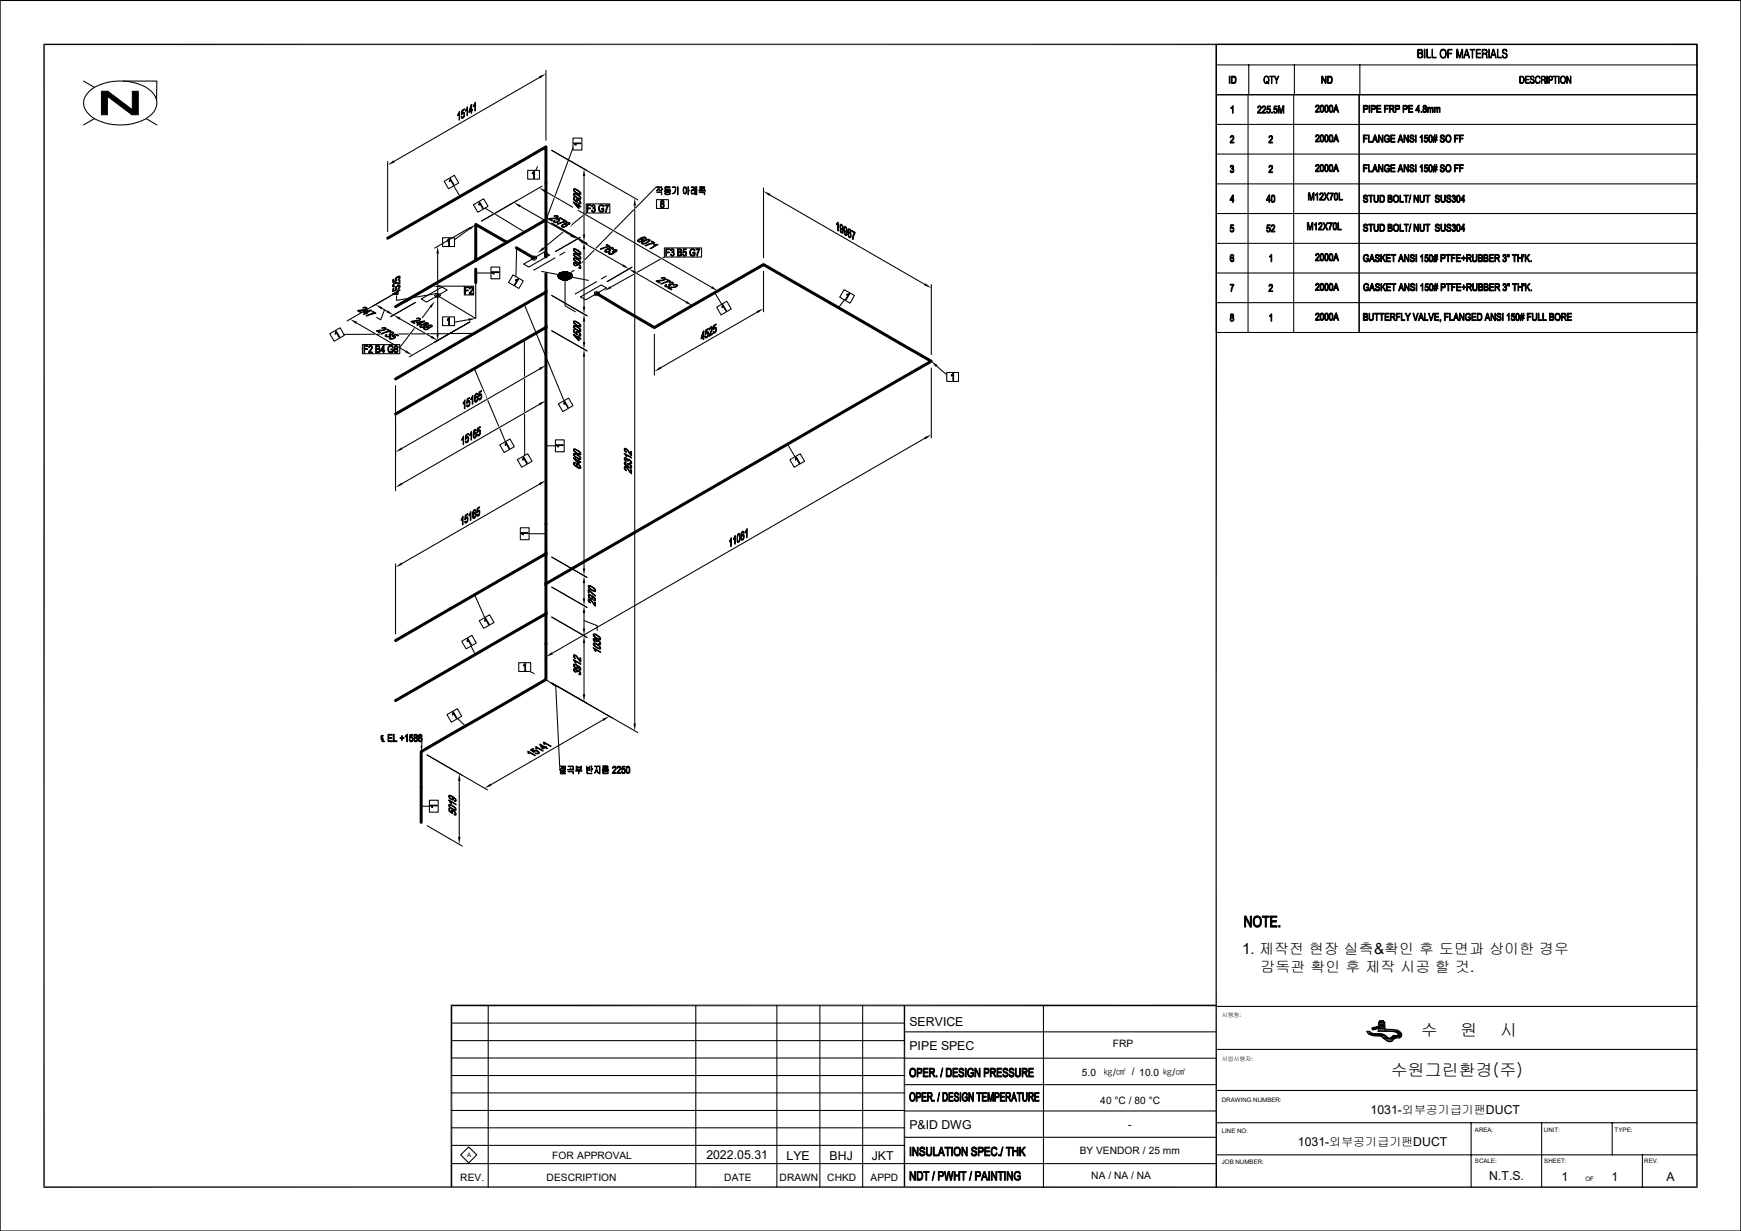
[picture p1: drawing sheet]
<svg xmlns="http://www.w3.org/2000/svg" width="420mm" height="297mm" viewBox="0 0 420 297" stroke-linecap="round" stroke-linejoin="round" font-family="sans-serif">
<defs><g id="words">
<g font-size="4.1">
<text x="342.7" y="250">수</text>
<text x="352.3" y="250">원</text>
<text x="361.9" y="250">시</text>
<text x="335.5" y="259.7">수원그린환경(주)</text>
</g>
<text font-size="3.7" x="299.6" y="230.2">1. 제작전 현장 실측&amp;확인 후 도면과 상이한 경우</text>
<text font-size="3.6" x="304.1" y="234.6">감독관 확인 후 제작 시공 할 것.</text>
<g font-size="3">
<text x="219.4" y="247.5">SERVICE</text>
<text x="219.4" y="253.3">PIPE SPEC</text>
<text x="330.6" y="268.8">1031-외부공기급기팬DUCT</text>
<text x="219.4" y="272.3">P&amp;ID DWG</text>
<text x="170.4" y="279.7">2022.05.31</text>
<text x="189.7" y="279.8">LYE</text>
<text x="200.1" y="279.8">BHJ</text>
<text x="210.3" y="279.8">JKT</text>
<text x="313.1" y="276.5">1031-외부공기급기팬DUCT</text>
<text x="359.2" y="284.8">N.T.S.</text>
<text x="376.7" y="285">1</text>
<text x="388.8" y="285">1</text>
<text x="402" y="285">A</text>
</g>
<g font-size="2.5">
<text x="268.4" y="252.7">FRP</text>
<text x="261" y="259.6">5.0</text>
<text x="265.4" y="266.4">40 °C / 80 °C</text>
<text x="272.2" y="272.1">-</text>
<text x="133.2" y="279.5">FOR APPROVAL</text>
<text x="260.5" y="278.5">BY VENDOR / 25 mm</text>
<text x="111" y="284.9">REV.</text>
<text x="131.9" y="284.9">DESCRIPTION</text>
<text x="174.7" y="284.9">DATE</text>
<text x="188" y="284.9">DRAWN</text>
<text x="199.6" y="284.9">CHKD</text>
<text x="210" y="284.9">APPD</text>
<text x="263.2" y="284.5">NA / NA / NA</text>
</g>
<text font-size="2.4" x="266.1" y="259.7">㎏/㎠ / 10.0 ㎏/㎠</text>
<g font-size="1.5">
<text x="294.7" y="265.8">DRAWING NUMBER:</text>
<text x="294.7" y="273.3">LINE NO:</text>
<text x="355.8" y="273">AREA:</text>
<text x="372.5" y="273">UNIT:</text>
<text x="389.5" y="273">TYPE:</text>
<text x="112.7" y="279.2">A</text>
<text x="294.7" y="280.8">JOB NUMBER:</text>
<text x="355.8" y="280.5">SCALE:</text>
<text x="372.5" y="280.5">SHEET:</text>
<text x="396.6" y="280.7">REV.</text>
<text x="382.5" y="285">OF</text>
</g>
<g font-size="1.4">
<text x="294.7" y="245.5">시행청:</text>
<text x="294.7" y="255.9">사업시행자:</text>
</g>
</g></defs>
<g fill="#000" stroke="#000" stroke-width=".24">
<path d="M296.9 26h.4l-.4 .2z" fill-rule="evenodd"/>
<path d="M296.9 40l.4-.1 .3 .2-.1 .5h-.4a.28 .28 0 0 0 .3-.3 .28 .28 0 0 0-.2-.3z" fill-rule="evenodd"/>
<path d="M296.8 32.9l.3-.2 .5 .2h-.5l-.3 .3z" fill-rule="evenodd"/>
<path d="M297.3 25.5h.2v1.8h-.2v-1.3l-.2-.1z" fill-rule="evenodd"/>
<path d="M297.2 32.9h.4l.1 .3-.7 1.1h.7v.2h-1l.8-1.2-.1-.3z" fill-rule="evenodd"/>
<path d="M303.4 25.7l.3-.2 .5 .2h-.5l-.1 .4-.2-.1z" fill-rule="evenodd"/>
<path d="M303.8 25.7h.4l.1 .4-.7 1h.7v.2h-.9v-.4l.6-.6a.35 .35 0 0 0-.2-.6z" fill-rule="evenodd"/>
<path d="M304.5 25.7l.3-.2 .5 .2h-.5l-.2 .4-.1-.1z" fill-rule="evenodd"/>
<path d="M304.9 25.7h.4l.1 .5-.7 .9h.7v.2h-1l.7-1a.35 .35 0 0 0-.2-.6z" fill-rule="evenodd"/>
<path d="M305.6 26.8h.1l.2 .3h.5l-.6 .2z" fill-rule="evenodd"/>
<path d="M305.8 26.2h.5z" fill-rule="evenodd"/>
<path d="M306 26.3l.5 .1-.1 .7h-.4l.3-.3-.1-.4z" fill-rule="evenodd"/>
<path d="M305.7 25.6h.8v.2h-.6l-.1 .4 .6 .1-.8 .2z" fill-rule="evenodd"/>
<path d="M306.2 32.9l.5-.2 .2 .2h-.4l-.4 .3z" fill-rule="evenodd"/>
<path d="M306.2 40.1l.3-.2 .4 .1-.5 .1-.1 .3h-.2z" fill-rule="evenodd"/>
<path d="M306.7 27.1h.3v.2h-.3z" fill-rule="evenodd"/>
<path d="M306.5 32.9h.4l.1 .4-.7 1h.7v.2h-.9l.7-1.3z" fill-rule="evenodd"/>
<path d="M307.2 26.8h.2l.2 .3h.4l-.5 .2z" fill-rule="evenodd"/>
<path d="M307.4 26.2h.6z" fill-rule="evenodd"/>
<path d="M307.7 26.3l.4 .1-.1 .7h-.3l.3-.3-.1-.4z" fill-rule="evenodd"/>
<path d="M307.4 25.6h.7v.2h-.6l-.1 .4 .6 .1-.7 .2z" fill-rule="evenodd"/>
<path d="M308.4 25.5h.3l-.1 1.8h-.2z" fill-rule="evenodd"/>
<path d="M308.7 25.5l.3 1.4-.1 .4-.3-1.5z" fill-rule="evenodd"/>
<path d="M309.7 25.5v1.8h-.2v-1.5z" fill-rule="evenodd"/>
<path d="M309.5 25.5h.2l-.6 1.8h-.2z" fill-rule="evenodd"/>
<path d="M317.4 25.5l.3-.2 .5 .2h-.5l-.2 .4-.2-.1z" fill-rule="evenodd"/>
<path d="M317.5 32.6l.3-.1 .4 .2h-.5l-.2 .3h-.2z" fill-rule="evenodd"/>
<path d="M317.5 39.8l.5-.1 .2 .1h-.5l-.2 .4h-.2z" fill-rule="evenodd"/>
<path d="M317.8 25.5h.4l.1 .4-.8 1h.8v.2h-1l.1-.3 .7-.8-.1-.4z" fill-rule="evenodd"/>
<path d="M317.8 32.7h.4l.1 .4-.8 .9h.8v.2h-1l.8-1.1-.1-.3z" fill-rule="evenodd"/>
<path d="M317.8 39.8h.4l.1 .5-.8 .9h.8v.2h-1l.1-.3 .7-.8-.1-.4z" fill-rule="evenodd"/>
<path d="M318.6 25.5h.3l-.3 .5v.7l.3 .2-.3 .1-.2-.5z" fill-rule="evenodd"/>
<path d="M318.6 32.7h.3l-.2 .1-.1 .4v.7l.3 .2h-.3l-.1-.2z" fill-rule="evenodd"/>
<path d="M318.6 39.9l.3-.1-.3 .6v.7l.3 .2h-.3l-.2-.5z" fill-rule="evenodd"/>
<path d="M318.6 25.4l.4-.1 .2 .2 .1 1.2a.42 .42 0 0 1-.3 .4 .42 .42 0 0 1-.4-.1l.4-.1 .2-.4-.1-.9z" fill-rule="evenodd"/>
<path d="M318.6 32.6l.5-.1 .2 .4v1l-.3 .4-.4-.2 .5-.1 .1-1.1-.2-.2z" fill-rule="evenodd"/>
<path d="M318.6 39.8l.4-.1 .3 .3 .1 .9-.3 .5-.5-.1h.4l.2-.2v-1l-.2-.2z" fill-rule="evenodd"/>
<path d="M319.7 25.5h.3l-.2 .1-.1 .4v.7l.3 .2-.3 .1-.2-.5z" fill-rule="evenodd"/>
<path d="M319.7 32.7h.3l-.2 .1-.1 .4v.7l.3 .2h-.3l-.1-.2z" fill-rule="evenodd"/>
<path d="M319.7 39.9l.3-.1-.2 .2-.1 .4v.7l.3 .2h-.3l-.2-.5z" fill-rule="evenodd"/>
<path d="M319.7 25.4l.4-.1 .3 .3 .1 .9-.2 .4a.33 .33 0 0 1-.3 .2 .33 .33 0 0 1-.3-.1l.4-.1 .2-.5-.1-.7z" fill-rule="evenodd"/>
<path d="M319.7 32.6l.5-.1 .2 .4v1l-.3 .4-.4-.2 .5-.1 .1-1.1-.2-.2z" fill-rule="evenodd"/>
<path d="M319.7 39.8l.4-.1 .3 .3 .1 .9-.3 .5-.5-.1h.4l.2-.2v-1l-.2-.2z" fill-rule="evenodd"/>
<path d="M320.8 25.5h.3l-.3 .5v.7l.3 .2-.3 .1-.2-.5z" fill-rule="evenodd"/>
<path d="M320.8 32.7h.3l-.3 .4v.8l.3 .2h-.3l-.1-.2z" fill-rule="evenodd"/>
<path d="M320.8 39.9l.3-.1-.3 .5v.8l.3 .2h-.3l-.2-.5z" fill-rule="evenodd"/>
<path d="M320.8 25.4h.5l.2 .3v1l-.4 .4-.3-.1 .4-.1 .2-.2v-1l-.2-.2z" fill-rule="evenodd"/>
<path d="M320.9 32.6l.4-.1 .3 .6-.1 .8-.3 .4-.4-.2 .5-.1 .1-1.1-.2-.2h-.4z" fill-rule="evenodd"/>
<path d="M320.8 39.8l.4-.1 .3 .3 .1 .9-.3 .5-.5-.1h.4l.2-.2v-1l-.2-.2z" fill-rule="evenodd"/>
<path d="M322.2 25.3h.2l-.3 1.1 .5 .1h-.6l-.1 .6h-.3z" fill-rule="evenodd"/>
<path d="M322.4 25.3l.6 1.8h-.3l-.1-.6-.5-.1h.4l-.2-.9z" fill-rule="evenodd"/>
<path d="M322.2 32.5h.2l-.3 1 .5 .2h-.6l-.1 .5h-.3z" fill-rule="evenodd"/>
<path d="M322.4 32.5l.6 1.7h-.3l-.1-.5-.5-.2h.4l-.2-.8z" fill-rule="evenodd"/>
<path d="M322.2 39.7h.2l-.3 1 .5 .2h-.6l-.1 .5h-.3z" fill-rule="evenodd"/>
<path d="M322.4 39.7l.6 1.7h-.3l-.1-.5-.5-.2h.4l-.2-.8z" fill-rule="evenodd"/>
<path d="M328.9 25.4l1 .1-.8 .1v.6h.8l-.2 .2h-.6v.7h-.2z" fill-rule="evenodd"/>
<path d="M328.9 32.6h1v.2h-.8v.5h.7v.2h-.7v.8h-.2z" fill-rule="evenodd"/>
<path d="M328.9 39.7h1v.2h-.8v.6h.7v.2h-.7v.8h-.2z" fill-rule="evenodd"/>
<path d="M329.4 25.6h.5l.1 .1-.1 .5h-.8h.4a.3 .3 0 0 0 .3-.3 .3 .3 0 0 0-.4-.3z" fill-rule="evenodd"/>
<path d="M330.2 25.4h.3v1.7h-.3z" fill-rule="evenodd"/>
<path d="M330.1 32.6h.2v1.5h.7v.2h-.9z" fill-rule="evenodd"/>
<path d="M330.1 39.7h.2v1.6h.7v.2h-.9z" fill-rule="evenodd"/>
<path d="M330.8 25.4l1 .1-.8 .1v.6h.8l-.2 .2h-.6v.7h-.2z" fill-rule="evenodd"/>
<path d="M331.3 25.6h.5l.1 .1-.1 .5h-.8h.3a.3 .3 0 0 0 .4-.3 .3 .3 0 0 0-.4-.3z" fill-rule="evenodd"/>
<path d="M331.6 32.6h.2l-.3 1 .5 .2h-.6l-.1 .5h-.3z" fill-rule="evenodd"/>
<path d="M331.8 32.6l.6 1.7h-.3l-.1-.5-.5-.2h.4l-.2-.8z" fill-rule="evenodd"/>
<path d="M331.6 39.7h.2l-.3 1.1 .5 .2h-.6l-.1 .5h-.3z" fill-rule="evenodd"/>
<path d="M331.8 39.7l.6 1.8h-.3l-.1-.5-.5-.2h.4l-.2-.8z" fill-rule="evenodd"/>
<path d="M332.5 32.6h.2v1.7h-.2z" fill-rule="evenodd"/>
<path d="M332.7 32.6l.8 1.4v.3l-.8-1.4z" fill-rule="evenodd"/>
<path d="M332.5 39.7h.2v1.8h-.2z" fill-rule="evenodd"/>
<path d="M332.7 39.7l.8 1.4v.4l-.8-1.4z" fill-rule="evenodd"/>
<path d="M332.1 25.4h1v.2h-.8v.5h.8v.2h-.8v.6h.9v.2h-1.1z" fill-rule="evenodd"/>
<path d="M333.5 32.6h.1v1.7h-.1z" fill-rule="evenodd"/>
<path d="M333.5 39.7h.1v1.8h-.1z" fill-rule="evenodd"/>
<path d="M334.1 32.7l.6-.2 .4 .2h-.6l-.4 .4v.7l.5 .3-.5 .1-.2-.4v-.7z" fill-rule="evenodd"/>
<path d="M334.2 39.8l.6-.1 .3 .2h-.7l-.3 .3v.8l.5 .3h-.5l-.1-.2-.1-.8z" fill-rule="evenodd"/>
<path d="M334 25.4h.9v.2h-.8v.5h.7v.2h-.7v.8h-.1z" fill-rule="evenodd"/>
<path d="M334.6 32.7h.5l.1 .4h-.2z" fill-rule="evenodd"/>
<path d="M334.6 39.9h.5l.1 .3-.2 .1z" fill-rule="evenodd"/>
<path d="M334.6 33.4h.6v.7l-.3 .2-.8-.1 .9-.2v-.4h-.4z" fill-rule="evenodd"/>
<path d="M335.2 25.4l1 .1-.8 .1v.6h.8l-.8 .2v.7h-.2z" fill-rule="evenodd"/>
<path d="M335.6 26.4l.3-.1 .5 .8h-.2l-.4-.7z" fill-rule="evenodd"/>
<path d="M335.8 25.6l.4-.1 .1 .2-.1 .5h-.8h.4a.3 .3 0 0 0 .3-.3 .3 .3 0 0 0-.3-.3z" fill-rule="evenodd"/>
<path d="M335.5 32.6h1v.2h-.8v.5h.8v.2h-.8v.6h.9v.2h-1.1z" fill-rule="evenodd"/>
<path d="M335.5 39.7h1v.2h-.8v.6h.8v.2h-.8v.6h.9v.2h-1.1z" fill-rule="evenodd"/>
<path d="M336.6 25.4h.8l.2 .2h-.8v.6h.8l-.2 .2h-.6v.7h-.2z" fill-rule="evenodd"/>
<path d="M337.1 25.6l.6 .1-.1 .5h-.8h.3a.3 .3 0 0 0 .4-.3 .3 .3 0 0 0-.4-.3z" fill-rule="evenodd"/>
<path d="M337.7 32.6h.2l-.3 1 .6 .2h-.6l-.2 .5h-.2z" fill-rule="evenodd"/>
<path d="M337.9 32.6l.6 1.7h-.2l-.1-.5-.6-.2h.5l-.3-.9z" fill-rule="evenodd"/>
<path d="M337.7 39.7h.2l-.3 1.1 .6 .2h-.6l-.2 .5h-.2z" fill-rule="evenodd"/>
<path d="M337.9 39.7l.6 1.8h-.2l-.1-.5-.6-.2h.5l-.3-.9z" fill-rule="evenodd"/>
<path d="M338.7 32.6h.2l-.1 1.7h-.1z" fill-rule="evenodd"/>
<path d="M338.9 32.6l.7 1.4v.3l-.8-1.4z" fill-rule="evenodd"/>
<path d="M338.7 39.7h.2l-.1 1.8h-.1z" fill-rule="evenodd"/>
<path d="M338.9 39.7l.7 1.4v.4l-.8-1.4z" fill-rule="evenodd"/>
<path d="M338.5 25.4h.8l.2 .2h-.9v.6h.8l-.1 .2h-.7v.7h-.1z" fill-rule="evenodd"/>
<path d="M339 25.6h.5l.1 .2-.2 .4h-.8h.4a.3 .3 0 0 0 .3-.3 .3 .3 0 0 0-.3-.3z" fill-rule="evenodd"/>
<path d="M339.6 32.6h.2v1.7h-.2z" fill-rule="evenodd"/>
<path d="M339.6 39.7h.2v1.8h-.2z" fill-rule="evenodd"/>
<path d="M340 33.7l.6 .5h-.5z" fill-rule="evenodd"/>
<path d="M340.2 32.7l.5-.2 .3 .2h-.4a.32 .32 0 0 0-.3 .4 .32 .32 0 0 0 .4 .2l.5 .4-.2 .5-.6 .1-.3-.1 .6-.1a.31 .31 0 0 0 .3-.3 .31 .31 0 0 0-.4-.3l-.5-.3z" fill-rule="evenodd"/>
<path d="M340.1 39.9l.7-.2 .2 .2h-.4a.26 .26 0 0 0-.3 .3 .26 .26 0 0 0 .3 .2l.6 .5-.1 .3-.2 .3h-.4l-.4-.2h.5a.35 .35 0 0 0 .3-.4 .35 .35 0 0 0-.4-.3l-.4-.3z" fill-rule="evenodd"/>
<path d="M339.8 25.4h1v.2h-.8v.5h.7v.2h-.7v.6h.8v.2h-1z" fill-rule="evenodd"/>
<path d="M340.6 32.7h.4l.1 .4z" fill-rule="evenodd"/>
<path d="M340.6 39.9h.4l.1 .3z" fill-rule="evenodd"/>
<path d="M341.5 32.6h.1v1.7h-.1z" fill-rule="evenodd"/>
<path d="M342.2 25.4h.1l-.6 1.1h.8l-.2 .6h-.2v-.4h-.6z" fill-rule="evenodd"/>
<path d="M342.3 25.4v1.1h-.6h.4z" fill-rule="evenodd"/>
<path d="M342.6 33l.3-.1-.3 .3z" fill-rule="evenodd"/>
<path d="M342.8 26.9h.2v.2h-.2z" fill-rule="evenodd"/>
<path d="M342.9 32.6h.2v1.7h-.2v-1.4h-.2z" fill-rule="evenodd"/>
<path d="M342.9 39.8l.2-.1v1.8h-.2v-1.4h-.2z" fill-rule="evenodd"/>
<path d="M343.5 25.4l.5 .1-.3 .1a.28 .28 0 0 0-.2 .3 .28 .28 0 0 0 .2 .2h.3l-.1 .1 .1 .1h-.4l-.2 .2 .1 .4 .2 .1h-.4l-.1-.5a.29 .29 0 0 0 .3-.3 .29 .29 0 0 0-.2-.3z" fill-rule="evenodd"/>
<path d="M343.5 33.9l.2-.1 .2 .4h.4l-.5 .1z" fill-rule="evenodd"/>
<path d="M343.7 25.6l.4 .1-.1 .4h-.3a.28 .28 0 0 0 .2-.3 .28 .28 0 0 0-.2-.2z" fill-rule="evenodd"/>
<path d="M343.7 26.3h.3l.1 .6-.3 .3-.4-.1 .5-.2a.37 .37 0 0 0-.2-.6z" fill-rule="evenodd"/>
<path d="M343.8 33.2l.5 .1z" fill-rule="evenodd"/>
<path d="M344 33.4l.3-.1 .2 .2-.2 .7h-.3l.3-.3v-.4z" fill-rule="evenodd"/>
<path d="M343.7 32.6h.7v.2h-.6v.5h.5l-.7 .2z" fill-rule="evenodd"/>
<path d="M343.7 39.8h.7v.2h-.6v.4l.5 .1-.7 .1z" fill-rule="evenodd"/>
<path d="M344.4 25.9l.3 .2-.1 1h-.2z" fill-rule="evenodd"/>
<path d="M344.5 26h.3z" fill-rule="evenodd"/>
<path d="M344.8 32.7h.3l-.3 .5v.8l.3 .2h-.3l-.2-.4z" fill-rule="evenodd"/>
<path d="M344.8 39.9h.3l-.3 .5v.7l.3 .3h-.3l-.1-.3z" fill-rule="evenodd"/>
<path d="M344.6 25.9h.4l.1 .2z" fill-rule="evenodd"/>
<path d="M344.8 32.7l.4-.1 .3 .3 .1 .8-.3 .6-.5-.1 .5-.2 .1-1-.2-.2z" fill-rule="evenodd"/>
<path d="M344.9 39.8l.3-.1 .3 .3v1.1a.39 .39 0 0 1-.2 .4 .39 .39 0 0 1-.5-.1l.5-.1 .1-.5-.1-.8-.5-.1z" fill-rule="evenodd"/>
<path d="M344.9 26.1l.5-.1-.3 .3v.8h-.1z" fill-rule="evenodd"/>
<path d="M345.2 25.9h.1a.32 .32 0 0 1 .3 0 .32 .32 0 0 1 .1 .4v.8h-.1v-1l-.5-.1z" fill-rule="evenodd"/>
<path d="M345.8 33.8h.5h-.3l-.1 .5h-.2z" fill-rule="evenodd"/>
<path d="M345.9 33.2h.5h-.3l-.2 .5z" fill-rule="evenodd"/>
<path d="M346 25.9l.3 .2-.1 1h-.2z" fill-rule="evenodd"/>
<path d="M346.2 26h.3z" fill-rule="evenodd"/>
<path d="M346 32.5h.2l-.1 .6h-.2z" fill-rule="evenodd"/>
<path d="M346 39.7h.2l-.1 .5h-.2z" fill-rule="evenodd"/>
<path d="M346.2 26l.3-.2 .3 .3z" fill-rule="evenodd"/>
<path d="M345.7 33.1h.7l.2-.6-.1 .6 .2 .1h-.2v.5h.2v.1h-.3l-.1 .5h-.1l.1-.5h-.6v-.1h.6l.1-.5h-.7z" fill-rule="evenodd"/>
<path d="M345.7 40.2h.7l.2-.5-.1 .5 .2 .2h-.2v.4h.2v.2h-.3l-.1 .5h-.1l.1-.5h-.6v-.2h.6l.1-.4h-.7z" fill-rule="evenodd"/>
<path d="M346.5 26.1l.5-.1-.2 .2v.9h-.2z" fill-rule="evenodd"/>
<path d="M346.9 25.9a.35 .35 0 0 1 .4 0 .35 .35 0 0 1 .1 .4v.8h-.2v-.9l-.4-.2z" fill-rule="evenodd"/>
<path d="M347.4 33.7l.6 .5h-.5z" fill-rule="evenodd"/>
<path d="M347.6 32.7l.3-.2 .5 .2-.7 .1a.33 .33 0 0 0 0 .4 .33 .33 0 0 0 .4 .1l.3 .2 .1 .4-.2 .4h-.5l-.3-.1 .7-.1 .1-.4-.7-.3-.2-.3z" fill-rule="evenodd"/>
<path d="M347.5 39.9l.3-.2 .6 .2h-.5a.29 .29 0 0 0-.3 .4 .29 .29 0 0 0 .5 .2l.3 .1 .1 .5-.4 .4-.6-.2h.5a.36 .36 0 0 0 .3-.4 .36 .36 0 0 0-.5-.3l-.3-.2z" fill-rule="evenodd"/>
<path d="M347.9 32.7h.5l.1 .4z" fill-rule="evenodd"/>
<path d="M347.9 39.9h.5l.1 .3-.2 .1-.1-.3z" fill-rule="evenodd"/>
<path d="M348.9 32.7h.5l-.4 .2-.1 .8 .2 .4 .7 .1-.2 .1-.6-.1-.3-.4z" fill-rule="evenodd"/>
<path d="M348.9 39.9h.5l-.4 .3-.1 .7 .3 .4h.6l-.2 .2-.5-.1-.4-.4v-.5z" fill-rule="evenodd"/>
<path d="M349 32.7l.5-.2 .5 .4 .1 .8-.3 .5h-.4l.4-.4-.1-.9z" fill-rule="evenodd"/>
<path d="M349 39.8l.6-.1 .3 .2 .2 1-.3 .4h-.4h.2l.2-.4v-.8z" fill-rule="evenodd"/>
<path d="M350.9 32.6h.9v.2h-.7v.5h.6v.2h-.6v.8h-.2z" fill-rule="evenodd"/>
<path d="M350.9 39.7h.9v.2h-.7v.6h.6v.2h-.6v.8h-.2z" fill-rule="evenodd"/>
<path d="M352.1 32.6h.9v.2h-.7v.5h.6v.2h-.6v.8h-.2z" fill-rule="evenodd"/>
<path d="M352.1 39.7h.9v.2h-.7v.6h.6v.2h-.6v.8h-.2z" fill-rule="evenodd"/>
<path d="M296.8 40h.4l-.4 .3z" fill-rule="evenodd"/>
<path d="M296.8 41.2l.1-.1 .3 .4h-.4z" fill-rule="evenodd"/>
<path d="M296.7 55.5h.2l.2 .3 .4 .1-.4 .1z" fill-rule="evenodd"/>
<path d="M297.1 40.6l.5 .2h-.5z" fill-rule="evenodd"/>
<path d="M297 54.9h.5z" fill-rule="evenodd"/>
<path d="M297.3 47.1h.2l-.6 1.1h.8l-.2 .6h-.2v-.4h-.6z" fill-rule="evenodd"/>
<path d="M297.5 47.1v1.1h-.6h.4v-.8z" fill-rule="evenodd"/>
<path d="M297.2 40.8h.4v.5l-.2 .3-.4 .1-.2-.2h.5l.2-.2-.1-.4z" fill-rule="evenodd"/>
<path d="M297.2 55l.4-.1v.2l-.1 .7h-.3l.3-.2-.1-.5z" fill-rule="evenodd"/>
<path d="M296.9 54.2h.7v.2h-.5l-.1 .5h.6l-.8 .3z" fill-rule="evenodd"/>
<path d="M305.5 55.5l.4 .3h.4l-.2 .2h-.4z" fill-rule="evenodd"/>
<path d="M305.8 54.9h.5z" fill-rule="evenodd"/>
<path d="M306.2 47h.1l-.7 1.2h.9l-.2 .6h-.2v-.4h-.6z" fill-rule="evenodd"/>
<path d="M306.3 47v1.2h-.7h.5z" fill-rule="evenodd"/>
<path d="M306 55h.4l.1 .2-.2 .6h-.3l.3-.3-.1-.3z" fill-rule="evenodd"/>
<path d="M305.7 54.2h.7v.2h-.6v.5l.5 .1-.7 .2z" fill-rule="evenodd"/>
<path d="M306.8 47.2h.3l-.3 .3v.8l.3 .4h-.3l-.1-.4z" fill-rule="evenodd"/>
<path d="M306.5 40h.4l.1 .5-.7 .9h.7v.3h-.9v-.3l.6-.7a.36 .36 0 0 0 .1-.4 .36 .36 0 0 0-.3-.3z" fill-rule="evenodd"/>
<path d="M306.8 47.2l.4-.2 .3 .4 .1 .9-.4 .6-.4-.2 .5-.2v-1.1z" fill-rule="evenodd"/>
<path d="M306.7 54.4l.2-.2 .5 .2h-.4l-.2 .3h-.2z" fill-rule="evenodd"/>
<path d="M307.1 54.4h.3l.2 .3-.8 1.1h.8v.2h-1l.7-1.1v-.4z" fill-rule="evenodd"/>
<path d="M315.4 53.7h.2v1.8h-.2z" fill-rule="evenodd"/>
<path d="M315.6 53.7l.5 1.5-.1 .3-.4-1.5z" fill-rule="evenodd"/>
<path d="M315.9 46.5l.4 1.4-.1 .4-.4-1.5z" fill-rule="evenodd"/>
<path d="M315.6 46.5h.3l-.1 1.8h-.2z" fill-rule="evenodd"/>
<path d="M316.7 53.7v1.8h-.2v-1.5z" fill-rule="evenodd"/>
<path d="M316.5 53.7h.2l-.7 1.8z" fill-rule="evenodd"/>
<path d="M316.7 46.5h.3l-.6 1.8h-.2z" fill-rule="evenodd"/>
<path d="M317 46.5v1.8h-.2v-1.5z" fill-rule="evenodd"/>
<path d="M317.1 54.1h.3l-.3 .3z" fill-rule="evenodd"/>
<path d="M317.3 46.9h.4l-.3 .3z" fill-rule="evenodd"/>
<path d="M317.5 53.7l.1 1.8h-.2v-1.4h-.2z" fill-rule="evenodd"/>
<path d="M317.8 46.5h.1v1.8h-.2v-1.4h-.2z" fill-rule="evenodd"/>
<path d="M318.1 53.9l.2-.2 .6 .1-.5 .1-.3 .3z" fill-rule="evenodd"/>
<path d="M318.5 46.6l.4-.1 .3 .2h-.5l-.4 .3z" fill-rule="evenodd"/>
<path d="M318.5 53.9h.4v.5l-.6 .9h.6v.2h-.9l.8-1.2v-.2z" fill-rule="evenodd"/>
<path d="M318.8 46.7h.4v.4l-.7 1h.7v.2h-.9l.8-1.3z" fill-rule="evenodd"/>
<path d="M319.2 53.7h.2l1 1.8h-.3z" fill-rule="evenodd"/>
<path d="M319.4 46.5h.2l1 1.8h-.2z" fill-rule="evenodd"/>
<path d="M319.6 54.6l.1 .3-.4 .6h-.2z" fill-rule="evenodd"/>
<path d="M319.9 47.4l.1 .1-.4 .8h-.3z" fill-rule="evenodd"/>
<path d="M320.1 53.7h.2l-.5 .9-.1-.2z" fill-rule="evenodd"/>
<path d="M320.4 46.5h.2l-.5 .9-.1-.2z" fill-rule="evenodd"/>
<path d="M320.5 53.7h.9l-.6 1.8h-.1v-.5l.5-1.1h-.7z" fill-rule="evenodd"/>
<path d="M320.8 46.6h.8l-.5 1.7h-.2l.1-.4 .4-1.2h-.6z" fill-rule="evenodd"/>
<path d="M321.7 53.9h.3l-.3 .4 .1 .8 .2 .2-.3 .1-.1-.4z" fill-rule="evenodd"/>
<path d="M322 46.7h.3l-.3 .2v.5l.1 .6 .2 .1-.3 .1-.2-.6z" fill-rule="evenodd"/>
<path d="M321.7 53.8l.5-.1 .3 .4v1l-.3 .4-.5-.1 .5-.2v-1.2z" fill-rule="evenodd"/>
<path d="M322 46.7l.1-.1a.68 .68 0 0 1 .6 .3 .68 .68 0 0 1 0 .7l-.2 .7-.5-.1 .4-.1 .2-.3-.1-1z" fill-rule="evenodd"/>
<path d="M322.7 53.7h.2v1.6h.7v.2h-.9z" fill-rule="evenodd"/>
<path d="M323 46.5h.2v1.6h.7v.2h-.9z" fill-rule="evenodd"/>
<path d="M328.8 48.3l.2-.1 .1 .4h.3h-.4z" fill-rule="evenodd"/>
<path d="M328.8 55.3l.2-.1 .4 .5h-.4z" fill-rule="evenodd"/>
<path d="M329 47.2l.6-.2 .2 .2h-.4a.26 .26 0 0 0-.3 .3 .26 .26 0 0 0 .3 .3l.3 .1 .3 .4-.1 .3-.3 .3-.6-.3h.4a.36 .36 0 0 0 .4-.4 .36 .36 0 0 0-.5-.2l-.4-.2z" fill-rule="evenodd"/>
<path d="M329 54.2l.4-.2 .4 .2h-.4a.32 .32 0 0 0-.3 .4 .32 .32 0 0 0 .5 .2l.3 .2 .1 .4-.5 .5-.5-.2h.4a.36 .36 0 0 0 .4-.5 .36 .36 0 0 0-.6-.2l-.3-.4z" fill-rule="evenodd"/>
<path d="M329.4 47.2h.4l.1 .3-.2 .1v-.3z" fill-rule="evenodd"/>
<path d="M329.4 54.2h.4l.1 .4z" fill-rule="evenodd"/>
<path d="M330.1 47.1h1.2v.1h-.5v1.6h-.2v-1.6h-.5z" fill-rule="evenodd"/>
<path d="M330.1 54.1h1.2v.2h-.5v1.5h-.2v-1.5h-.5z" fill-rule="evenodd"/>
<path d="M331.4 47.1h.2v1.3l.4 .2-.5-.1z" fill-rule="evenodd"/>
<path d="M331.4 54.1h.2v1.3l.4 .3h-.4l-.1-.2z" fill-rule="evenodd"/>
<path d="M332.4 47.1h.1v1.5l-.2 .2-.5 .1-.2-.3h.6l.2-.3z" fill-rule="evenodd"/>
<path d="M332.4 54.1h.2l-.1 1.4-.4 .4-.5-.2h.4a.42 .42 0 0 0 .4-.6z" fill-rule="evenodd"/>
<path d="M332.9 47.1h.7l.2 .1h-.8v1.4h.8l-.1 .2h-.8z" fill-rule="evenodd"/>
<path d="M332.9 54.1h.6l.3 .2h-.8v1.3h.8l-.1 .2h-.8z" fill-rule="evenodd"/>
<path d="M333.3 47.2h.5l.2 .3v.8l-.2 .3h-.8h.6l.2-.3v-.8z" fill-rule="evenodd"/>
<path d="M333.3 54.3h.6l.1 .1 .1 .6-.3 .6h-.8h.6l.2-.4v-.7z" fill-rule="evenodd"/>
<path d="M334.6 40.6h.6v.7l-.5 .2-.6-.2 .9-.2v-.3h-.4z" fill-rule="evenodd"/>
<path d="M334.8 47.1h.8l.1 .1h-.7v.6l.8 .2h-.8v.6h.8l-.2 .2h-.8z" fill-rule="evenodd"/>
<path d="M334.8 54.1h.7l.3 .2h-.8v.5h.7l.1 .2h-.8v.6h.8l-.1 .2h-.9z" fill-rule="evenodd"/>
<path d="M335.3 47.2h.4l.1 .2-.1 .4h-.7h.3a.28 .28 0 0 0 .3-.3 .28 .28 0 0 0-.3-.3z" fill-rule="evenodd"/>
<path d="M335.3 48h.5l.1 .3-.1 .3h-.8h.4a.3 .3 0 0 0 .3-.3 .3 .3 0 0 0-.4-.3z" fill-rule="evenodd"/>
<path d="M335.4 55h.4l.1 .2-.1 .4h-.8h.4a.3 .3 0 0 0 .3-.3 .3 .3 0 0 0-.3-.3z" fill-rule="evenodd"/>
<path d="M335.3 54.3l.5 .1-.1 .4h-.7h.3a.28 .28 0 0 0 .4-.3 .28 .28 0 0 0-.4-.2z" fill-rule="evenodd"/>
<path d="M336.3 47.3l.5-.1-.5 .3v.7l.3 .4h.6l-.3 .3-.5-.1-.2-.4-.1-.6z" fill-rule="evenodd"/>
<path d="M336.3 54.3l.5-.1-.5 .4v.6l.2 .4 .7 .1-.1 .1-.4 .1-.4-.3-.2-.6z" fill-rule="evenodd"/>
<path d="M336.4 47.2l.5-.2 .4 .3 .1 .9-.2 .4h-.4l.4-.3v-.8l-.3-.3z" fill-rule="evenodd"/>
<path d="M336.4 54.2l.4-.2 .5 .3 .1 .9-.2 .5h-.4l.4-.3v-.9l-.2-.2z" fill-rule="evenodd"/>
<path d="M337.7 47.1h.2v1.5h.7v.2h-.9z" fill-rule="evenodd"/>
<path d="M337.7 54.1h.2v1.5h.7v.2h-.9z" fill-rule="evenodd"/>
<path d="M338.7 47.1h1.1v.1h-.5v1.6h-.2v-1.6h-.4z" fill-rule="evenodd"/>
<path d="M338.7 54.1h1.1v.2h-.5v1.5h-.1v-1.5h-.5z" fill-rule="evenodd"/>
<path d="M340.2 47h.2l-.4 1.9h-.1z" fill-rule="evenodd"/>
<path d="M340.3 54h.1l-.4 1.9h-.1z" fill-rule="evenodd"/>
<path d="M340 40.9h.2l.4 .4h-.5z" fill-rule="evenodd"/>
<path d="M341.1 47.1h.2l-.1 1.7h-.1z" fill-rule="evenodd"/>
<path d="M341.3 47.1l.7 1.3v.4l-.8-1.3z" fill-rule="evenodd"/>
<path d="M341.1 54.1h.2v1.7h-.2z" fill-rule="evenodd"/>
<path d="M341.3 54.1l.7 1.4v.3l-.7-1.4z" fill-rule="evenodd"/>
<path d="M341.5 39.7h.1v1.8h-.1z" fill-rule="evenodd"/>
<path d="M342 47.1h.2v1.7h-.2z" fill-rule="evenodd"/>
<path d="M342 54.1h.2v1.7h-.2z" fill-rule="evenodd"/>
<path d="M342.6 40.2l.3-.1-.3 .3z" fill-rule="evenodd"/>
<path d="M342.5 47.1h.2v1.3l.4 .2-.5-.1z" fill-rule="evenodd"/>
<path d="M342.5 54.1h.2v1.3l.4 .3-.5-.2z" fill-rule="evenodd"/>
<path d="M343.5 47.1h.1v1.3l-.4 .5-.6-.2 .5-.1a.4 .4 0 0 0 .4-.5z" fill-rule="evenodd"/>
<path d="M343.5 54.1h.1v1.4l-.2 .3-.4 .1-.4-.2 .8-.2z" fill-rule="evenodd"/>
<path d="M343.5 41l.5 .4h.3l-.5 .1z" fill-rule="evenodd"/>
<path d="M343.8 40.4h.5z" fill-rule="evenodd"/>
<path d="M344 40.5h.3l.2 .2-.2 .7h-.3l.3-.4v-.3z" fill-rule="evenodd"/>
<path d="M343.8 47.1h1.2v.1h-.5v1.6h-.2v-1.6h-.5z" fill-rule="evenodd"/>
<path d="M343.8 54.1h1.2v.2h-.5v1.5h-.2v-1.5h-.5z" fill-rule="evenodd"/>
<path d="M345.8 41h.5h-.3l-.1 .5h-.2z" fill-rule="evenodd"/>
<path d="M345.9 40.4h.5h-.3l-.2 .4z" fill-rule="evenodd"/>
<path d="M346.2 48.3l.2-.1 .1 .4h.3h-.5z" fill-rule="evenodd"/>
<path d="M346.2 55.3l.2-.1 .1 .3 .3 .2h-.5z" fill-rule="evenodd"/>
<path d="M346.4 47.2l.5-.2 .3 .2h-.4a.3 .3 0 0 0-.4 .4 .3 .3 0 0 0 .5 .2l.4 .4-.1 .5-.6 .2-.3-.3h.5a.36 .36 0 0 0 .3-.4 .36 .36 0 0 0-.5-.2l-.4-.4z" fill-rule="evenodd"/>
<path d="M346.4 54.2l.4-.2 .4 .2h-.4a.32 .32 0 0 0-.4 .4 .32 .32 0 0 0 .5 .2l.4 .3v.4l-.5 .4-.5-.2h.5a.36 .36 0 0 0 .3-.5 .36 .36 0 0 0-.5-.2l-.4-.3z" fill-rule="evenodd"/>
<path d="M346.8 47.2h.4l.1 .3-.2 .1z" fill-rule="evenodd"/>
<path d="M346.8 54.2h.4l.1 .4z" fill-rule="evenodd"/>
<path d="M347.4 40.9h.2l.1 .3 .3 .1h-.5z" fill-rule="evenodd"/>
<path d="M347.6 47.1h.2v1.4l.3 .1h-.5z" fill-rule="evenodd"/>
<path d="M347.6 54.1h.2v1.3l.3 .3h-.4l-.1-.2z" fill-rule="evenodd"/>
<path d="M348.5 47.1h.2v1.4l-.3 .3-.5 .1-.2-.3h.7l.1-.3z" fill-rule="evenodd"/>
<path d="M348.5 54.1h.2v1.4l-.3 .3h-.5l-.2-.1 .6-.1 .2-.2z" fill-rule="evenodd"/>
<path d="M348.9 48.3l.2-.1 .1 .3 .3 .1h-.5z" fill-rule="evenodd"/>
<path d="M349 55.3l.1-.1 .1 .3 .3 .2h-.5z" fill-rule="evenodd"/>
<path d="M349.1 47.2l.5-.2 .3 .2h-.4a.29 .29 0 0 0-.3 .4 .29 .29 0 0 0 .4 .2l.3 .2 .2 .5-.4 .4-.7-.3h.5a.36 .36 0 0 0 .3-.4 .36 .36 0 0 0-.5-.2l-.3-.3z" fill-rule="evenodd"/>
<path d="M349.1 54.2l.4-.2 .4 .2h-.4a.32 .32 0 0 0-.3 .4 .32 .32 0 0 0 .5 .2l.4 .4-.1 .5-.4 .2-.6-.2h.6a.36 .36 0 0 0 .3-.5 .36 .36 0 0 0-.5-.2l-.4-.3z" fill-rule="evenodd"/>
<path d="M349.5 47.2h.4l.1 .3-.2 .1z" fill-rule="evenodd"/>
<path d="M349.5 54.2h.4l.1 .4z" fill-rule="evenodd"/>
<path d="M350.2 48.3l.5 .4h-.3z" fill-rule="evenodd"/>
<path d="M350.3 47.3l.4-.1-.3 .3h-.1z" fill-rule="evenodd"/>
<path d="M350.4 54.2h.3l-.3 .4-.1-.1z" fill-rule="evenodd"/>
<path d="M350.3 55.4l.1-.1 .3 .4h-.3z" fill-rule="evenodd"/>
<path d="M350.6 47.8l.4 .2h-.4z" fill-rule="evenodd"/>
<path d="M350.6 54.8l.5 .1-.5 .1z" fill-rule="evenodd"/>
<path d="M350.4 47.2l.5-.1 .2 .4-.1 .3h-.4l.3-.1v-.4z" fill-rule="evenodd"/>
<path d="M350.4 54.2l.4-.1 .3 .2v.4l-.5 .1a.3 .3 0 0 0 .3-.3 .3 .3 0 0 0-.2-.3z" fill-rule="evenodd"/>
<path d="M350.7 48h.4l.1 .5-.2 .3-.4 .1-.2-.2h.4l.2-.3-.1-.4z" fill-rule="evenodd"/>
<path d="M350.7 55l.4-.1 .1 .6-.4 .4-.4-.2h.3a.35 .35 0 0 0 .3-.4 .35 .35 0 0 0-.3-.3z" fill-rule="evenodd"/>
<path d="M351.5 47.2h.3l-.3 .3v.9l.3 .3h-.3l-.1-.3z" fill-rule="evenodd"/>
<path d="M351.5 54.2h.3l-.3 .3v.9l.3 .3h-.3l-.2-.7z" fill-rule="evenodd"/>
<path d="M351.5 47.2l.5-.1 .3 .5-.1 .9-.3 .4-.4-.2h.3l.2-.2v-1.1z" fill-rule="evenodd"/>
<path d="M351.5 54.1h.5l.3 .4v.9l-.4 .5-.4-.2 .5-.2 .1-.9-.2-.4z" fill-rule="evenodd"/>
<path d="M353.2 47.1v1.1h-.6h.4v-.8z" fill-rule="evenodd"/>
<path d="M353.2 54.1v1.1h-.6h.4z" fill-rule="evenodd"/>
<path d="M353 47.1h.2l-.6 1.1h.8l-.2 .6h-.2v-.4h-.6z" fill-rule="evenodd"/>
<path d="M353 54.1h.2l-.6 1.1h.8l-.2 .6h-.2v-.4h-.6z" fill-rule="evenodd"/>
<path d="M296.8 61.6h.4l-.3 .2 .2 .4-.2 .5 .2 .3h.5l-.2 .2h-.3l-.3-.3z" fill-rule="evenodd"/>
<path d="M296.9 75.9l.4-.2 .2 .2h-.3a.28 .28 0 0 0-.2 .3 .28 .28 0 0 0 .2 .3h.3h-.1l.2 .1-.6 .2a.37 .37 0 0 0 .2 .5l-.3 .1-.1-.2v-.4l.2-.3-.2-.2z" fill-rule="evenodd"/>
<path d="M296.9 61.5l.3-.1a.28 .28 0 0 1 .3 .1 .28 .28 0 0 1 0 .3l-.2-.2z" fill-rule="evenodd"/>
<path d="M297 62.1l.1-.1 .5 .1z" fill-rule="evenodd"/>
<path d="M297.2 75.9l.4 .1v.4l-.4 .1a.28 .28 0 0 0 .2-.3 .28 .28 0 0 0-.2-.3z" fill-rule="evenodd"/>
<path d="M297.2 62.2l.4-.1v.2v.7h-.4l.3-.2v-.4z" fill-rule="evenodd"/>
<path d="M297.2 76.6h.4v.2v.4l-.3 .3-.4-.1 .6-.3-.1-.3z" fill-rule="evenodd"/>
<path d="M296.8 68.6h.8l-.5 1.7h-.2l.1-.6 .4-.9h-.6z" fill-rule="evenodd"/>
<path d="M306.3 61.8h.3l-.3 .3z" fill-rule="evenodd"/>
<path d="M306.3 76.2l.3-.1-.3 .3z" fill-rule="evenodd"/>
<path d="M306.2 68.7l.5-.1 .2 .1h-.4l-.4 .4z" fill-rule="evenodd"/>
<path d="M306.7 61.4h.1v1.8h-.2v-1.4h-.2z" fill-rule="evenodd"/>
<path d="M306.7 75.7h.1v1.8h-.2v-1.4h-.2z" fill-rule="evenodd"/>
<path d="M306.5 68.7h.4l.1 .5-.7 .9h.7v.3h-.9l.7-1.3z" fill-rule="evenodd"/>
<path d="M317.5 61.3l.4-.1 .3 .1-.5 .1-.2 .3h-.2z" fill-rule="evenodd"/>
<path d="M317.5 68.5l.3-.2 .4 .2h-.5l-.2 .4-.2-.1z" fill-rule="evenodd"/>
<path d="M317.5 75.6l.5-.1 .2 .2h-.5l-.2 .3h-.2z" fill-rule="evenodd"/>
<path d="M317.8 61.3h.4l.1 .5-.8 .9h.8v.2h-1l.1-.2 .7-.9-.1-.4z" fill-rule="evenodd"/>
<path d="M317.8 68.5h.4l.1 .4-.8 1h.8v.2h-1l.6-.9a.36 .36 0 0 0 .2-.4 .36 .36 0 0 0-.3-.3z" fill-rule="evenodd"/>
<path d="M317.8 75.7h.4l.1 .4-.8 1h.8v.2h-1l.1-.3 .7-.8-.1-.4z" fill-rule="evenodd"/>
<path d="M318.6 61.4l.3-.1-.3 .6v.7l.3 .2h-.3l-.2-.4z" fill-rule="evenodd"/>
<path d="M318.6 68.5h.3l-.2 .2-.1 .4v.6l.3 .3h-.3l-.1-.2z" fill-rule="evenodd"/>
<path d="M318.6 75.7h.3l-.3 .5v.7l.3 .2-.3 .1-.2-.5z" fill-rule="evenodd"/>
<path d="M318.6 61.3l.4-.1 .2 .1 .1 1.3a.42 .42 0 0 1-.3 .3 .42 .42 0 0 1-.4-.1h.4l.2-.4-.1-1z" fill-rule="evenodd"/>
<path d="M318.6 68.5a.6 .6 0 0 1 .7 .1 .6 .6 0 0 1 .1 .7l-.3 .8-.5-.1 .4-.1 .2-.4-.1-.9z" fill-rule="evenodd"/>
<path d="M318.7 75.6h.4l.3 .5v.7l-.3 .5-.5-.1 .4-.1 .2-.4-.1-.9-.5-.1z" fill-rule="evenodd"/>
<path d="M319.7 61.4l.3-.1-.2 .2-.1 .4v.7l.3 .2h-.3l-.2-.4z" fill-rule="evenodd"/>
<path d="M319.7 68.5h.3l-.2 .2-.1 .4v.6l.3 .3h-.3l-.1-.2z" fill-rule="evenodd"/>
<path d="M319.7 75.7h.3l-.2 .1-.1 .4v.7l.3 .2-.3 .1-.2-.5z" fill-rule="evenodd"/>
<path d="M319.7 61.3l.4-.1 .3 .4v1.1l-.4 .3-.3-.2h.4l.2-.2v-1l-.2-.2z" fill-rule="evenodd"/>
<path d="M319.7 68.5a.6 .6 0 0 1 .7 .1 .6 .6 0 0 1 .1 .7l-.3 .8-.5-.1 .5-.1 .1-.4-.1-.8z" fill-rule="evenodd"/>
<path d="M319.8 75.6h.4l.2 .3 .1 .9-.3 .5-.5-.1 .4-.1 .2-.5-.1-.8-.5-.1z" fill-rule="evenodd"/>
<path d="M320.8 61.4l.3-.1-.3 .5v.8l.3 .2h-.3l-.2-.4z" fill-rule="evenodd"/>
<path d="M320.8 68.5h.3l-.3 .5v.7l.3 .3h-.3l-.1-.2z" fill-rule="evenodd"/>
<path d="M320.8 75.7h.3l-.3 .5v.7l.3 .2-.3 .1-.2-.5z" fill-rule="evenodd"/>
<path d="M320.8 61.3l.4-.1 .3 .4 .1 .8-.2 .4a.33 .33 0 0 1-.3 .2 .33 .33 0 0 1-.3-.2h.4l.2-.5-.1-.8z" fill-rule="evenodd"/>
<path d="M320.9 68.4h.4l.3 .6-.1 .8-.3 .3-.4-.1 .5-.2 .1-1.1-.2-.2h-.4z" fill-rule="evenodd"/>
<path d="M320.8 75.6l.4-.1 .3 .4 .1 .8-.3 .6-.5-.1 .4-.1 .2-.2v-1l-.2-.2z" fill-rule="evenodd"/>
<path d="M322.2 61.2h.2l-.3 1 .5 .2h-.6l-.1 .5h-.3z" fill-rule="evenodd"/>
<path d="M322.4 61.2l.6 1.7h-.3l-.1-.5-.5-.2h.4l-.2-.8z" fill-rule="evenodd"/>
<path d="M322.2 68.4h.2l-.3 1 .5 .2h-.6l-.1 .5h-.3z" fill-rule="evenodd"/>
<path d="M322.4 68.4l.6 1.7h-.3l-.1-.5-.5-.2h.4l-.2-.8z" fill-rule="evenodd"/>
<path d="M322.2 75.5h.2l-.3 1.1 .5 .2h-.6l-.1 .5h-.3z" fill-rule="evenodd"/>
<path d="M322.4 75.5l.6 1.8h-.3l-.1-.5-.5-.2h.4l-.2-.9z" fill-rule="evenodd"/>
<path d="M328.9 75.6h.6l.4 .2h-.8v.5l.8 .2h-.8v.6l.8 .1-.3 .1h-.7z" fill-rule="evenodd"/>
<path d="M329.2 61.5l.6-.1 .2 .2h-.6l-.3 .3v.8l.5 .3h-.5l-.2-.2v-.9z" fill-rule="evenodd"/>
<path d="M329.2 68.5l.5-.1 .4 .2h-.6l-.4 .3v.8l.5 .3h-.5l-.2-.4v-.6z" fill-rule="evenodd"/>
<path d="M329.4 76.5h.5l.1 .3-.1 .4-.8-.1h.3a.3 .3 0 0 0 .4-.3 .3 .3 0 0 0-.4-.3z" fill-rule="evenodd"/>
<path d="M329.4 75.8l.5 .1-.1 .5-.7-.1h.3a.28 .28 0 0 0 .3-.2 .28 .28 0 0 0-.3-.3z" fill-rule="evenodd"/>
<path d="M329.6 61.6h.4l.2 .3h-.2z" fill-rule="evenodd"/>
<path d="M329.6 68.6h.5l.1 .3-.2 .1-.1-.3z" fill-rule="evenodd"/>
<path d="M329.6 62.3h.6v.6l-.5 .3-.6-.2 .9-.2v-.3h-.4z" fill-rule="evenodd"/>
<path d="M329.6 69.3h.6v.7l-.4 .2-.7-.2 .9-.2v-.3h-.4z" fill-rule="evenodd"/>
<path d="M330.2 75.6h.2l.1 1.4 .3 .2-.5-.2z" fill-rule="evenodd"/>
<path d="M330.8 61.4h.2l-.3 1 .5 .2h-.6l-.1 .6h-.2z" fill-rule="evenodd"/>
<path d="M331 61.4l.6 1.8h-.2l-.2-.6-.5-.2h.5l-.3-.8z" fill-rule="evenodd"/>
<path d="M330.9 68.4h.2l-.3 1.1 .5 .1h-.6l-.2 .6h-.2z" fill-rule="evenodd"/>
<path d="M331.1 68.4l.5 1.8h-.2l-.1-.6-.5-.1h.4l-.2-.9z" fill-rule="evenodd"/>
<path d="M331.2 75.6h.1v1.3l-.1 .4-.5 .1-.3-.2h.5l.2-.2z" fill-rule="evenodd"/>
<path d="M331.7 62.6h.2v.2l.4 .2h-.5z" fill-rule="evenodd"/>
<path d="M331.8 69.6l.6 .4h-.5z" fill-rule="evenodd"/>
<path d="M331.9 61.5l.5-.1 .3 .2h-.4a.32 .32 0 0 0-.4 .3 .32 .32 0 0 0 .5 .2l.4 .3v.4l-.4 .4-.6-.2h.5a.36 .36 0 0 0 .3-.5 .36 .36 0 0 0-.5-.2l-.3-.3z" fill-rule="evenodd"/>
<path d="M331.9 68.5l.5-.1 .3 .2h-.4a.32 .32 0 0 0-.3 .4 .32 .32 0 0 0 .4 .2l.5 .3-.2 .6-.6 .1-.2-.2h.5a.36 .36 0 0 0 .2-.5 .36 .36 0 0 0-.5-.2l-.3-.3z" fill-rule="evenodd"/>
<path d="M331.6 75.6h1.1v.2h-.5v1.5h-.2v-1.5h-.4z" fill-rule="evenodd"/>
<path d="M332.3 61.6h.4l.1 .3z" fill-rule="evenodd"/>
<path d="M332.3 68.6h.4l.1 .3z" fill-rule="evenodd"/>
<path d="M333.1 61.4h.1v1.8h-.1z" fill-rule="evenodd"/>
<path d="M333.1 68.4h.2v1.8h-.2z" fill-rule="evenodd"/>
<path d="M333.6 62.1l.6 1.1h-.2l-.5-.9z" fill-rule="evenodd"/>
<path d="M333.7 69.1l.6 1.1h-.2l-.6-.9z" fill-rule="evenodd"/>
<path d="M332.7 75.6h1.2v.2h-.5v1.5h-.2v-1.5h-.5z" fill-rule="evenodd"/>
<path d="M334 61.4h.2l-1 1.2v-.3z" fill-rule="evenodd"/>
<path d="M334 68.4h.3l-1 1.2v-.3z" fill-rule="evenodd"/>
<path d="M334.1 75.6h1v.2h-.8v.5h.7v.2h-.7v.6h.9v.2h-1.1z" fill-rule="evenodd"/>
<path d="M334.4 61.4h1v.2h-.8v.5h.8v.3h-.8v.5h.8v.3h-1z" fill-rule="evenodd"/>
<path d="M334.4 68.4h1v.2h-.8v.6h.8v.2h-.8v.6h.9v.2h-1.1z" fill-rule="evenodd"/>
<path d="M335.4 75.6l1 .1-.8 .1v.6h.8l-.8 .2v.7h-.2z" fill-rule="evenodd"/>
<path d="M335.8 76.6h.4l.4 .7h-.2l-.4-.6z" fill-rule="evenodd"/>
<path d="M336 75.8l.4-.1 .1 .5-.9 .2h.4a.3 .3 0 0 0 .3-.3 .3 .3 0 0 0-.3-.3z" fill-rule="evenodd"/>
<path d="M335.6 61.4h1.1v.2h-.4v1.6h-.2v-1.6h-.5z" fill-rule="evenodd"/>
<path d="M335.7 68.4h1.1v.2h-.5v1.6h-.2v-1.6h-.4z" fill-rule="evenodd"/>
<path d="M336.8 75.6h1v.2h-.8v.5h.7v.2h-.7v.8h-.2z" fill-rule="evenodd"/>
<path d="M337.9 61.4h.2l-.4 1 .5 .2h-.5l-.2 .6h-.2z" fill-rule="evenodd"/>
<path d="M338.1 61.4l.5 1.8h-.2l-.2-.6-.5-.2h.5l-.3-.8z" fill-rule="evenodd"/>
<path d="M337.9 68.4h.2l-.3 1.1 .5 .1h-.6l-.1 .6h-.2z" fill-rule="evenodd"/>
<path d="M338.1 68.4l.6 1.8h-.2l-.2-.6-.5-.1h.4l-.2-.9z" fill-rule="evenodd"/>
<path d="M338 75.6h.2v1.5h.7v.2h-.9z" fill-rule="evenodd"/>
<path d="M338.8 61.4h.2v1.8h-.2z" fill-rule="evenodd"/>
<path d="M339 61.4l.7 1.4v.4l-.7-1.4z" fill-rule="evenodd"/>
<path d="M338.8 68.4h.2v1.8h-.2z" fill-rule="evenodd"/>
<path d="M339 68.4l.8 1.4v.4l-.8-1.4z" fill-rule="evenodd"/>
<path d="M339 75.6h.2l.4 .8-.1 .2z" fill-rule="evenodd"/>
<path d="M339.7 61.4h.2v1.8h-.2z" fill-rule="evenodd"/>
<path d="M339.8 68.4h.1v1.8h-.1z" fill-rule="evenodd"/>
<path d="M340.1 75.6h.2l-.6 1v.7h-.2v-.7z" fill-rule="evenodd"/>
<path d="M340.1 62.6h.2l.1 .3 .3 .1h-.4z" fill-rule="evenodd"/>
<path d="M340.2 69.6l.6 .4h-.5z" fill-rule="evenodd"/>
<path d="M340.3 61.5l.6-.1 .2 .2h-.6a.36 .36 0 0 0 0 .5 .36 .36 0 0 0 .4 .1l.4 .5-.3 .5h-.4l-.3-.2h.4a.37 .37 0 0 0 .4-.5 .37 .37 0 0 0-.6-.2l-.3-.4z" fill-rule="evenodd"/>
<path d="M340.4 68.5l.3-.1 .5 .1-.5 .1a.31 .31 0 0 0-.3 .4 .31 .31 0 0 0 .5 .2l.4 .3-.1 .5-.2 .2h-.4l-.3-.2h.5a.3 .3 0 0 0 .3-.4 .3 .3 0 0 0-.4-.2l-.4-.4z" fill-rule="evenodd"/>
<path d="M340.8 75.6h.2l.5 1.5-.1 .2z" fill-rule="evenodd"/>
<path d="M340.7 61.6h.4l.1 .3z" fill-rule="evenodd"/>
<path d="M340.7 68.6h.5l.1 .3z" fill-rule="evenodd"/>
<path d="M341.5 61.4h.3v1.8h-.3z" fill-rule="evenodd"/>
<path d="M341.6 68.4h.2v1.8h-.2z" fill-rule="evenodd"/>
<path d="M341.9 75.6h.2l-.5 1.7h-.2z" fill-rule="evenodd"/>
<path d="M342.7 61.8h.3l-.3 .3z" fill-rule="evenodd"/>
<path d="M342.7 68.8h.4l-.3 .2z" fill-rule="evenodd"/>
<path d="M342.7 75.6h.2l-.3 1 .5 .2h-.6l-.2 .5h-.2z" fill-rule="evenodd"/>
<path d="M342.9 75.6l.6 1.7h-.2l-.2-.5-.5-.2h.4l-.2-.8z" fill-rule="evenodd"/>
<path d="M343.1 61.4h.1v1.8h-.2v-1.4h-.2z" fill-rule="evenodd"/>
<path d="M343.1 68.5l.1-.1v1.8h-.1v-1.4h-.2z" fill-rule="evenodd"/>
<path d="M343.6 75.6h.2v1.5h.7v.2h-.9z" fill-rule="evenodd"/>
<path d="M343.7 62.7l.3 .3h.5l-.6 .2z" fill-rule="evenodd"/>
<path d="M343.7 69.7h.2l.2 .3h.4l-.5 .2z" fill-rule="evenodd"/>
<path d="M343.9 62.1l.2-.1 .3 .1z" fill-rule="evenodd"/>
<path d="M344 69l.5 .1z" fill-rule="evenodd"/>
<path d="M344.1 62.2l.5 .1-.1 .7h-.4l.3-.3-.1-.4z" fill-rule="evenodd"/>
<path d="M343.8 61.4h.7v.2h-.5l-.1 .5h.6l-.8 .2z" fill-rule="evenodd"/>
<path d="M344.2 69.2l.4 .1v.7h-.4l.2-.2a.34 .34 0 0 0 .1-.4 .34 .34 0 0 0-.3-.2z" fill-rule="evenodd"/>
<path d="M343.9 68.5h.7v.1h-.6l-.1 .5 .6 .1-.8 .1z" fill-rule="evenodd"/>
<path d="M344.6 75.6h.2l.4 1.5-.1 .2z" fill-rule="evenodd"/>
<path d="M344.9 61.6h.3l-.3 .4 .1 .8 .2 .2h-.3l-.1-.3z" fill-rule="evenodd"/>
<path d="M344.9 68.6h.4l-.3 .4v.8l.3 .2-.3 .1-.2-.5z" fill-rule="evenodd"/>
<path d="M345 61.4h.3l.3 .3v1.1a.39 .39 0 0 1-.2 .4 .39 .39 0 0 1-.5-.2h.4l.2-.3-.1-1-.5-.1z" fill-rule="evenodd"/>
<path d="M345.1 68.5h.4l.2 .3v1l-.3 .4-.4-.1 .5-.2 .1-.5-.1-.7-.6-.1z" fill-rule="evenodd"/>
<path d="M345.7 75.6h.2l-.6 1.7h-.2z" fill-rule="evenodd"/>
<path d="M345.9 62.7h.5h-.3l-.1 .5h-.1z" fill-rule="evenodd"/>
<path d="M346 69.7h.5h-.3l-.1 .5h-.2z" fill-rule="evenodd"/>
<path d="M346.1 62.1h.4h-.3l-.2 .4z" fill-rule="evenodd"/>
<path d="M346.1 69.1h.4h-.3l-.2 .4z" fill-rule="evenodd"/>
<path d="M346.2 61.4h.1l-.1 .5h-.1z" fill-rule="evenodd"/>
<path d="M346.2 68.4h.2l-.1 .5h-.2z" fill-rule="evenodd"/>
<path d="M345.8 61.9h.7l.3-.5-.1 .5 .1 .2h-.1l-.1 .4h.2v.2h-.3v.5h-.2l.1-.5h-.6v-.2h.6l.1-.4h-.7z" fill-rule="evenodd"/>
<path d="M345.8 68.9h.8l.2-.5-.1 .5h.2v.2h-.2l-.1 .4h.3v.2h-.3l-.1 .5h-.1l.1-.5h-.7v-.2h.7v-.4h-.7z" fill-rule="evenodd"/>
<path d="M346 75.6h1v.2h-.8v.5h.8v.2h-.8v.6h.9v.2h-1.1z" fill-rule="evenodd"/>
<path d="M347.4 77.1h.2l-.1 .6z" fill-rule="evenodd"/>
<path d="M347.6 61.4h.6l.4 .2h-.8v.6l.8 .1-.8 .1v.8h-.2z" fill-rule="evenodd"/>
<path d="M347.6 68.4h.8l.2 .2h-.8v.7h.8l-.2 .1-.6 .1v.7h-.2z" fill-rule="evenodd"/>
<path d="M348.1 61.6h.5l.1 .2-.1 .5-.8-.1h.3a.32 .32 0 0 0 .3-.3 .32 .32 0 0 0-.3-.3z" fill-rule="evenodd"/>
<path d="M348.1 68.6l.6 .1-.1 .6h-.8h.4a.32 .32 0 0 0 .3-.4 .32 .32 0 0 0-.4-.3z" fill-rule="evenodd"/>
<path d="M348.4 75.6h1v.2h-.7v.5h.6v.2h-.6v.8h-.3z" fill-rule="evenodd"/>
<path d="M349.7 75.6h.1v1.5h.7v.2h-.8z" fill-rule="evenodd"/>
<path d="M348.8 61.4h1.1v.2h-.5v1.6h-.1v-1.6h-.5z" fill-rule="evenodd"/>
<path d="M348.8 68.4h1.2v.2h-.5v1.6h-.2v-1.6h-.5z" fill-rule="evenodd"/>
<path d="M350.1 61.4h1v.2h-.8v.5h.6v.3h-.6v.8h-.2z" fill-rule="evenodd"/>
<path d="M350.1 68.4h1v.2h-.7v.6h.6v.2h-.6v.8h-.3z" fill-rule="evenodd"/>
<path d="M351.2 75.6h.2l-.4 1 .5 .2h-.6l-.1 .5h-.2z" fill-rule="evenodd"/>
<path d="M351.4 75.6l.5 1.7h-.2l-.2-.5-.5-.2h.5l-.3-.8z" fill-rule="evenodd"/>
<path d="M352.1 75.6h.2v1.7h-.2z" fill-rule="evenodd"/>
<path d="M352.3 75.6l.7 1.4v.3l-.7-1.4z" fill-rule="evenodd"/>
<path d="M351.3 61.4h1v.2h-.8v.5h.8v.3h-.8v.5h.9v.3h-1.1z" fill-rule="evenodd"/>
<path d="M351.4 68.4h1v.2h-.9v.6h.8v.2h-.8v.6h.9v.2h-1z" fill-rule="evenodd"/>
<path d="M353 61.7h.1v.5h.4v.2h-.4v.5h-.1v-.5h-.4v-.2h.4z" fill-rule="evenodd"/>
<path d="M353 75.6h.2v1.7h-.2z" fill-rule="evenodd"/>
<path d="M353 68.7h.2v.5h.4v.2h-.4v.5h-.2v-.5h-.4v-.2h.4z" fill-rule="evenodd"/>
<path d="M353.8 75.6h.6l.2 .1-.7 .1-.2 .3v.7l.5 .4h-.5l-.2-.2v-.9z" fill-rule="evenodd"/>
<path d="M353.8 61.4l1 .1-.9 .1v.6h.9l-.9 .2v.8h-.1z" fill-rule="evenodd"/>
<path d="M353.8 68.4h.9l.2 .2h-.9v.6h.9l-.9 .2v.8h-.2z" fill-rule="evenodd"/>
<path d="M354.2 62.4h.4l.4 .8h-.2l-.3-.6z" fill-rule="evenodd"/>
<path d="M354.2 69.4l.6 .2 .2 .6h-.2l-.3-.7z" fill-rule="evenodd"/>
<path d="M354.2 75.7h.4l.2 .4h-.2z" fill-rule="evenodd"/>
<path d="M354.2 76.5h.6v.6l-.5 .3-.6-.2 .9-.2v-.3h-.4z" fill-rule="evenodd"/>
<path d="M354.4 61.6h.4l.1 .3-.1 .3h-.9h.5a.3 .3 0 0 0 .3-.3 .3 .3 0 0 0-.3-.3z" fill-rule="evenodd"/>
<path d="M354.5 68.6h.4v.6h-.9h.5a.28 .28 0 0 0 .3-.3 .28 .28 0 0 0-.3-.3z" fill-rule="evenodd"/>
<path d="M355.2 61.4h.2v1.3l.3 .3h-.4l-.1-.2z" fill-rule="evenodd"/>
<path d="M355.3 68.4h.1l.1 1.4 .3 .2-.5-.1z" fill-rule="evenodd"/>
<path d="M355 75.6h1.1v.2h-.9v.5h.8v.2h-.8v.6h.9v.2h-1.1z" fill-rule="evenodd"/>
<path d="M356.1 61.4h.2v1.3l-.4 .5-.6-.2h.4a.42 .42 0 0 0 .4-.6z" fill-rule="evenodd"/>
<path d="M356.2 68.4h.2l-.1 1.5-.3 .3h-.4l-.3-.2h.5a.37 .37 0 0 0 .4-.2 .37 .37 0 0 0 0-.4z" fill-rule="evenodd"/>
<path d="M356.4 75.6h.6l.3 .2h-.8v1.3h.8l-.2 .2h-.7z" fill-rule="evenodd"/>
<path d="M356.6 61.4l.9 .2h-.7v.5l.7 .1 .1 .2h-.8v.5l.8 .1-.3 .2h-.7z" fill-rule="evenodd"/>
<path d="M356.7 68.4h.7l.2 .2h-.7v.5l.6 .1 .1 .1h-.7v.7h.7l-.1 .1-.8 .1z" fill-rule="evenodd"/>
<path d="M356.8 75.8h.6l.1 .1v.6l-.2 .6h-.8h.6l.2-.4v-.7z" fill-rule="evenodd"/>
<path d="M357.1 61.6h.4l.1 .2-.1 .4-.7-.1h.3a.28 .28 0 0 0 .3-.3 .28 .28 0 0 0-.3-.2z" fill-rule="evenodd"/>
<path d="M357.1 62.4l.6 .1-.1 .5-.8-.1h.4a.3 .3 0 0 0 .3-.3 .3 .3 0 0 0-.4-.2z" fill-rule="evenodd"/>
<path d="M357.1 68.6l.6 .1-.2 .5-.6-.1h.3a.26 .26 0 0 0 .3-.3 .26 .26 0 0 0-.4-.2z" fill-rule="evenodd"/>
<path d="M357.2 69.3l.5 .2-.1 .5h-.7h.3a.32 .32 0 0 0 .3-.4 .32 .32 0 0 0-.3-.3z" fill-rule="evenodd"/>
<path d="M357.9 61.4l1 .2h-.8v.5l.7 .1 .1 .2h-.8v.5l.8 .1-.2 .2h-.8z" fill-rule="evenodd"/>
<path d="M358 68.4h.7l.2 .2h-.7v.5l.7 .1v.1h-.7v.7h.8l-.2 .1-.8 .1z" fill-rule="evenodd"/>
<path d="M358.4 61.6h.5v.2l-.1 .4-.7-.1h.3a.28 .28 0 0 0 .3-.3 .28 .28 0 0 0-.3-.2z" fill-rule="evenodd"/>
<path d="M358.4 62.4l.6 .1-.1 .5-.8-.1h.4a.3 .3 0 0 0 .3-.3 .3 .3 0 0 0-.4-.2z" fill-rule="evenodd"/>
<path d="M358.4 68.6l.6 .1-.1 .5-.7-.1h.3a.27 .27 0 0 0 .3-.3 .27 .27 0 0 0-.4-.2z" fill-rule="evenodd"/>
<path d="M358.7 75.6h.2l-.3 1 .5 .2h-.6l-.1 .5h-.2z" fill-rule="evenodd"/>
<path d="M358.9 75.6l.6 1.7h-.2l-.2-.5-.5-.2h.5l-.3-.8z" fill-rule="evenodd"/>
<path d="M358.5 69.3h.4l.2 .4-.1 .3h-.8h.3a.32 .32 0 0 0 .4-.4 .32 .32 0 0 0-.4-.3z" fill-rule="evenodd"/>
<path d="M359.7 75.6h.1v1.7h-.1z" fill-rule="evenodd"/>
<path d="M359.8 75.6l.8 1.4v.3l-.8-1.4z" fill-rule="evenodd"/>
<path d="M359.3 61.4h1v.2h-.8v.5h.7v.3h-.7v.5h.8v.3h-1z" fill-rule="evenodd"/>
<path d="M359.3 68.4h1v.2h-.8v.6h.8v.2h-.8v.6h.9v.2h-1.1z" fill-rule="evenodd"/>
<path d="M360.6 75.6h.2v1.7h-.2z" fill-rule="evenodd"/>
<path d="M361 76.8h.2l.1 .3 .3 .1h-.5z" fill-rule="evenodd"/>
<path d="M360.6 61.4l1 .1-.8 .1v.6h.8l-.8 .2v.8h-.2z" fill-rule="evenodd"/>
<path d="M360.6 68.4l1.1 .1-.9 .1v.6h.9l-.9 .2v.8h-.2z" fill-rule="evenodd"/>
<path d="M361 62.4h.4l.4 .8h-.2l-.4-.7z" fill-rule="evenodd"/>
<path d="M361 69.4h.4l.5 .8h-.2l-.4-.7z" fill-rule="evenodd"/>
<path d="M361.2 75.7l.6-.1 .2 .1-.5 .1a.31 .31 0 0 0-.2 .4 .31 .31 0 0 0 .4 .1l.4 .3v.4l-.4 .4-.6-.2h.5a.36 .36 0 0 0 .3-.5 .36 .36 0 0 0-.5-.2l-.3-.4z" fill-rule="evenodd"/>
<path d="M361.2 61.6h.4l.1 .5-.9 .1h.4a.3 .3 0 0 0 .3-.3 .3 .3 0 0 0-.3-.3z" fill-rule="evenodd"/>
<path d="M361.3 68.6h.4l.1 .3-.1 .3h-.9h.4a.28 .28 0 0 0 .4-.3 .28 .28 0 0 0-.3-.3z" fill-rule="evenodd"/>
<path d="M361.6 75.7h.4l.1 .4z" fill-rule="evenodd"/>
<path d="M362.4 75.6h.2v1.7h-.2z" fill-rule="evenodd"/>
<path d="M362.5 61.6h.4l-.2 .3-.2-.1z" fill-rule="evenodd"/>
<path d="M362.5 62.7h.2l.2 .3h-.3z" fill-rule="evenodd"/>
<path d="M362.7 68.5l.3 .1-.3 .3h-.2z" fill-rule="evenodd"/>
<path d="M362.5 69.7h.2l.3 .3h-.4z" fill-rule="evenodd"/>
<path d="M362.8 62.1l.5 .2h-.5z" fill-rule="evenodd"/>
<path d="M362.9 69.1l.4 .2h-.4z" fill-rule="evenodd"/>
<path d="M362.6 61.5l.4-.1 .3 .2v.5h-.4a.3 .3 0 0 0 .3-.3 .3 .3 0 0 0-.3-.2z" fill-rule="evenodd"/>
<path d="M362.8 68.5l.3-.1 .3 .3-.1 .5-.4-.1a.28 .28 0 0 0 .3-.2 .28 .28 0 0 0-.2-.3z" fill-rule="evenodd"/>
<path d="M363 62.3h.3l.1 .4-.1 .4-.5 .1-.2-.2h.4l.2-.2v-.3z" fill-rule="evenodd"/>
<path d="M363 69.3h.3l.2 .4-.3 .5h-.4l-.2-.2h.5l.2-.2-.1-.4z" fill-rule="evenodd"/>
<path d="M363.6 76l.3-.1-.3 .3z" fill-rule="evenodd"/>
<path d="M363.6 61.4h.2l-.1 .6z" fill-rule="evenodd"/>
<path d="M363.6 68.4h.3l-.1 .6h-.1z" fill-rule="evenodd"/>
<path d="M363.9 75.6h.2v1.7h-.2v-1.4h-.3z" fill-rule="evenodd"/>
<path d="M363.9 61.4h.2v.6h-.2z" fill-rule="evenodd"/>
<path d="M363.9 68.4h.3l-.1 .6z" fill-rule="evenodd"/>
<path d="M364.5 76.9l.5 .3h.3l-.4 .2z" fill-rule="evenodd"/>
<path d="M364.8 76.2l.5 .1z" fill-rule="evenodd"/>
<path d="M365 76.4l.3-.1 .1 .2-.1 .7h-.3l.2-.1 .1-.3-.1-.3z" fill-rule="evenodd"/>
<path d="M364.7 75.6h.7v.2h-.6l-.1 .5h.6l-.8 .2z" fill-rule="evenodd"/>
<path d="M365.8 75.7h.3l-.3 .4v.9l.3 .2h-.3l-.2-.3z" fill-rule="evenodd"/>
<path d="M364.8 61.4h1.1v.2h-.4v1.6h-.2v-1.6h-.5z" fill-rule="evenodd"/>
<path d="M364.8 68.4h1.2v.2h-.5v1.6h-.2v-1.6h-.5z" fill-rule="evenodd"/>
<path d="M365.8 75.7l.5-.1 .2 .5v.8l-.3 .5-.4-.2 .5-.2 .1-.9-.2-.3z" fill-rule="evenodd"/>
<path d="M366.1 61.4h.2v.7l.7 .2h-.7v.9h-.2z" fill-rule="evenodd"/>
<path d="M366.2 68.4h.2v.7l.7 .2h-.7v.9h-.2z" fill-rule="evenodd"/>
<path d="M366.8 76.9h.5h-.4l-.2 .5z" fill-rule="evenodd"/>
<path d="M366.9 76.2h.5h-.3l-.2 .5z" fill-rule="evenodd"/>
<path d="M367 75.6h.2l-.3 .5z" fill-rule="evenodd"/>
<path d="M366.3 62.1h.7v-.7h.2v1.8h-.2v-.9z" fill-rule="evenodd"/>
<path d="M367.1 68.4h.2v1.8h-.2v-.9l-.7-.2h.7z" fill-rule="evenodd"/>
<path d="M367.5 61.4h.2l-.1 .6h-.1z" fill-rule="evenodd"/>
<path d="M367.5 68.4h.2v.6z" fill-rule="evenodd"/>
<path d="M366.6 76.1h.8l.2-.5-.1 .5 .2 .1h-.2v.5h.2v.2h-.3l-.1 .5h-.1l.1-.5h-.7v-.2h.7l.1-.5h-.8z" fill-rule="evenodd"/>
<path d="M367.9 61.4h.2v1.8h-.2z" fill-rule="evenodd"/>
<path d="M368 68.4h.1v1.8h-.1z" fill-rule="evenodd"/>
<path d="M368.5 62.1l.6 1.1h-.3l-.5-.9z" fill-rule="evenodd"/>
<path d="M368.5 69.1l.6 1.1h-.2l-.5-.9z" fill-rule="evenodd"/>
<path d="M368.8 61.4h.3l-1 1.2v-.3z" fill-rule="evenodd"/>
<path d="M368.9 68.4h.2l-1 1.2v-.3z" fill-rule="evenodd"/>
<path d="M369.3 62.9h.1v.3h-.1z" fill-rule="evenodd"/>
<path d="M369.3 69.9h.2v.3h-.2z" fill-rule="evenodd"/>
<path d="M368.4 75.6h1v.2h-.8v.5h.7v.2h-.7v.8h-.2z" fill-rule="evenodd"/>
<path d="M369.7 75.6h.1l.1 1.4 .3 .2-.5-.1z" fill-rule="evenodd"/>
<path d="M370.6 75.6h.2l-.1 1.4-.2 .3-.4 .1-.4-.2 .8-.2z" fill-rule="evenodd"/>
<path d="M371.1 75.6h.2v1.5h.6v.2h-.8z" fill-rule="evenodd"/>
<path d="M372.2 75.6h.2v1.5h.6v.2h-.8z" fill-rule="evenodd"/>
<path d="M373.8 75.6l.9 .1-.7 .1v.5l.7 .1 .1 .1h-.8v.6l.8 .1-.3 .1h-.7z" fill-rule="evenodd"/>
<path d="M374.3 75.8h.4l.1 .2-.1 .4-.7-.1h.3a.28 .28 0 0 0 .3-.3 .28 .28 0 0 0-.3-.2z" fill-rule="evenodd"/>
<path d="M374.3 76.5l.6 .2-.1 .5-.8-.1h.4a.3 .3 0 0 0 .3-.3 .3 .3 0 0 0-.4-.3z" fill-rule="evenodd"/>
<path d="M375.3 75.7h.5l-.5 .3v.9l.3 .3h.6l-.2 .1h-.5l-.3-.3-.1-.7z" fill-rule="evenodd"/>
<path d="M375.4 75.7l.6-.1 .3 .3 .1 .8-.2 .5h-.4l.4-.4-.1-.9z" fill-rule="evenodd"/>
<path d="M376.7 75.6l1 .1-.8 .1v.6h.8l-.8 .2v.7h-.2z" fill-rule="evenodd"/>
<path d="M377.1 76.6h.4l.4 .7h-.2l-.4-.6z" fill-rule="evenodd"/>
<path d="M377.3 75.8l.4-.1 .1 .5-.9 .2h.4a.3 .3 0 0 0 .3-.3 .3 .3 0 0 0-.3-.3z" fill-rule="evenodd"/>
<path d="M378.1 75.6h1v.2h-.8v.5h.8v.2h-.8v.6h.8v.2h-1z" fill-rule="evenodd"/>
</g>
<g fill="none" stroke="#000" stroke-width=".25">
<path d="M293.4 10.7v69.5h116v-69.5M138.2 35.7l-4.3 11.5M293.4 30h116zM293.4 22.9h116M293.4 37.2h116M301.1 22.9v57.3M312.1 22.9v57.3M327.9 22.9v57.3M109.4 44.8l1.6 2.6M113.3 55.2l-3.7 2.6M117 50.2l1.9 1.2M119.5 51.7l7.1 4.3"/>
<path d="M124.6 59.9l-.1 6.9M129.6 40.4l-.4 .7M131.4 59.6l-.3 .3M133.7 47.8l-2 5.3M135.8 56l-3.8 3.2M140.6 52l-3 2.5M141.4 51.4h.1M147.7 55.9l-3.9 4M152.9 50.6l-4.7 4.8M158.4 45l-5 5.1M293.4 44.4h116zM293.4 51.5h116"/>
<path d="M293.4 58.7h116M96.5 76.9l7.6 4.4M99.9 79.3l-3.5 4.6M100.2 73l-6 3.4M101.6 72.1l5-2.8 1.3 .7-5 2.9zM103.8 74.1l-1.9 2.6M106.2 71l-1.3 .7M106.3 69h5.7M113 77.1l-3.4 .6M113.3 77.7l-8.4 4.8M114.8 65.9h3.6M126.3 63.7l5-2.9 1.2 .8-4.9 2.8z"/>
<path d="M126.5 73.5l2.7 6.5M129.4 61.9l-1.2 .7M130.7 65.5l11.2 2.1M133.8 62.3l-5 2.9M134.7 66.1a2.28 2.28 0 0 1 3.3 .3 1.55 1.55 0 0 1-2 1.2 1.31 1.31 0 0 1-1.4-1.2zM136.3 66.6v7.2l2.5 1.4M138.7 65l-1.2 .9M140 71.6l5-2.9 1.3 .8-5 2.8zM140.6 63.1l-.2 .2M143.3 60.4l-2.2 2.2M143.8 68l-5 2.9M144.6 70.5l-1.3 .7"/>
<path d="M152.8 66.2l-5.5 3.1M159.3 62.5l-5.6 3.2M160.3 62l-.4 .2M172.4 70.6l1.7 2.8M203.7 72.3l-1.4 2M293.4 73h116zM293.4 65.9h116M90.3 80.6l-7.3 .1M91.7 80.6h-.6M98.6 80.6h-2.6M99.3 80.6h3.1M103.1 80.5h5"/>
<path d="M114.4 80.4l-5.6 .1M114.4 88.9l3 7.1M117.7 96.6l2.6 6.2M126.5 82v8.8M126.5 91.5v7.8M126.5 100l.1 9.9M129.5 80.7l2.1 5.1M131.8 86.4l4.3 10.3M226 88.3l2.4 2.1M120.6 103.5l1.3 3.1M131.7 107.6h2.3M190 107.2l1.8 3"/>
<path d="M127.6 128.8h4.1M113.6 155.9l1 2M114.5 143.5l2.4 5.5M101.8 178.3l-.1 1.7M110.4 173.4l1.9 1.8M127.8 162l.8 .4M131.7 164l2.4 1.6 .9 19.9M101.6 194.5h2"/>
</g>
<g fill="none" stroke="#000" stroke-width=".24">
<path d="M100.4 71.4h.1M101.8 72.2h.1M105.4 68.5h.1M106.6 69.2v.1M127.4 64.3h.1M128.8 65.1v.1M132.5 61.5v.1M133.8 62.2v.1M134.6 66.3h3.4M134.6 66.4h3.4M134.6 66.5h3.4M134.6 66.6h3.4"/>
<path d="M134.6 66.7h3.4M134.6 66.8h3.4M134.6 66.9h3.4M134.7 66.2h3.2M134.7 66.9h3.3M134.7 66.1h3.2M134.7 66.1l3.2 .1M134.7 67h3.2M134.8 66h3M134.8 67.1h3M134.9 66h2.9M134.9 67.2h2.8"/>
<path d="M135 65.9h2.7M135 65.9h2.6M135.1 67.4h2.4M135.2 65.8h2.2M135.3 65.7h2M137.6 67.3h-2.6M137.8 67.2h-2.9M137.9 67h-3.2M138 66.7l-3.4 .1M138.8 70.9h.1M140 71.6h.1M143.8 68h.1"/>
<path d="M145.2 68.8h.1"/>
</g>
<g fill="#000">
<path d="M113.2 54.9l1.6-.8-1.3 1.3zM129.8 39.8l-.1 .6-.2-.1zM103.6 73.9l1.3-1.2-.8 1.6zM104.5 69.1l1.8-.3v.5zM112.9 76.8h1.9l-1.7 .6zM130.9 59.7l.4 .5-1.6 .8zM135.3 67.4h2zM135.3 65.7h1.9zM135.3 65.7h2zM135.3 67.4h1.9zM135.4 65.7h1.8zM135.4 67.4h1.8z"/>
<path d="M135.4 67.4l1.8 .1zM135.4 67.5h1.8zM135.5 65.7h1.6zM135.5 65.7h1.7zM135.5 67.5h1.7zM135.5 67.5h1.6zM135.6 65.7h1.5zM135.6 67.5h1.5zM135.6 67.5h1.4zM135.6 65.7h1.4zM135.6 65.7h1.3zM135.6 67.5h1.3z"/>
<path d="M135.7 65.7h1.2zM135.7 67.5h1.2zM135.7 65.6h1.2zM135.7 65.6l1.2 .1zM135.8 65.6h1zM135.8 65.6h1.1zM135.8 67.5h1.1zM135.8 67.5l1 .1zM135.8 67.6h1zM135.8 65.6h.9zM135.8 67.6h.9zM135.9 65.6h.8z"/>
<path d="M135.9 67.6h.8zM136 65.6h.7zM136 67.6h.7zM136 67.6h.6zM136 65.6h.6zM145.8 70.1l1.4-1.1 .3 .6zM224.7 87.2l1.5 .9-.4 .5zM101.5 180h.4l-.3 1.4zM128.7 162.3l.6 .4-.7-.2z"/>
</g>
<g fill="#fff">
<path d="M99.9 75.8l4.9 2.8-5.9-.9z"/>
<path d="M98.9 77.7l5.9 .9-1 1.9z"/>
</g>
<g fill="#000" stroke="#000" stroke-width=".24">
<path d="M100.5 76.8h.7l.2 .3z" fill-rule="evenodd"/>
<path d="M99.1 77.6l1.8-.3 .3-.2-.1-.2 .3 .2-.6 .4-1.3 .1 .6 .3-.2 .2z" fill-rule="evenodd"/>
<path d="M100.8 77.9l.4 .2 1.3-.6-1.2 .6z" fill-rule="evenodd"/>
<path d="M100.5 77.9l2-.4-1.7 .4 .7 .4-.8 .2-.2-.1 .5-.2z" fill-rule="evenodd"/>
<path d="M101.3 78.7l.6 .2a.34 .34 0 0 0 .3-.1 .34 .34 0 0 0 .1-.4l.3 .3-.7 .3h-.5z" fill-rule="evenodd"/>
<path d="M101.4 78.5l.8-.2 .5-.4h.4l.2 .2-.3-.1a.33 .33 0 0 0-.4 0 .33 .33 0 0 0-.1 .3l.2 .2-.1 .1-.7-.2a.33 .33 0 0 0-.3 .1 .33 .33 0 0 0 0 .4l-.3-.2z" fill-rule="evenodd"/>
<path d="M102.5 78.3v.1a.37 .37 0 0 0 .5-.4l.3 .2-.3 .2z" fill-rule="evenodd"/>
<path d="M102.2 79.2l.6 .3a.38 .38 0 0 0 .5-.5l.2 .2-.7 .4-.4-.1z" fill-rule="evenodd"/>
<path d="M102.3 79.1l.4-.2a.46 .46 0 0 0 .6-.4l.8-.1 .2 .3-.5-.2a.27 .27 0 0 0-.3 .1 .27 .27 0 0 0-.1 .3l.3 .1-.2 .2-.5-.2a.34 .34 0 0 0-.4 0 .34 .34 0 0 0-.1 .4l-.3-.2z" fill-rule="evenodd"/>
<path d="M103.4 78.9h.2a.27 .27 0 0 0 .3 0 .27 .27 0 0 0 .1-.3l.3 .1-.4 .3z" fill-rule="evenodd"/>
</g>
<path d="M95 76l1.6 .6-.2 .6zM104.2 81l1.4 1.2-1.7-.7z" fill="#000"/>
<path d="M92.1 74.4l1.3 .7M92.8 74.8l-1 2.4-1-.6M95.8 70.4l-5.9 3.5M100.2 73l-6 3.4" fill="none" stroke="#000" stroke-width=".25"/>
<g fill="#fff">
<path d="M87.1 73.2l3.9 2.2-5-.3z"/>
<path d="M86 75.1l5 .3-1.1 1.9z"/>
</g>
<g fill="#000" stroke="#000" stroke-width=".24">
<path d="M87.5 74.3l.8-.2 .3 .4-.5-.2-.5 .1z" fill-rule="evenodd"/>
<path d="M86.3 74.9l1.5-.2a.31 .31 0 0 0 .4 0 .31 .31 0 0 0 0-.4l.4 .2-.4 .3-1.6 .2 .6 .3-.2 .1z" fill-rule="evenodd"/>
<path d="M87.5 75.3l2.1-.4-1.7 .3 .7 .4-.8 .3-.1-.1 .4-.2z" fill-rule="evenodd"/>
<path d="M87.9 75.2l.4 .2 .8-.4 .5-.1-1.2 .6z" fill-rule="evenodd"/>
<path d="M88.3 76.2l2-.6-.6-.4 .2-.1 .8 .4-2.2 .8z" fill-rule="evenodd"/>
</g>
<path d="M90.6 73.5l1.6 .6-.3 .5zM93.6 74.9l1.4 1.1-1.7-.6z" fill="#000"/>
<path d="M86 77.9l11.9 6.9M95.8 70.4l-12.1 7M99.1 72.1l-1.2 .8M113.3 77.7l-14.6 8.4" fill="none" stroke="#000" stroke-width=".25"/>
<g fill="#fff">
<path d="M91.7 78.1l4.8 2.8-5.9-.9z"/>
<path d="M90.6 80l5.9 .9-1 1.9z"/>
</g>
<g fill="#000" stroke="#000" stroke-width=".24">
<path d="M92.1 79.2l.7-.2 .3 .4-.4-.3z" fill-rule="evenodd"/>
<path d="M90.8 79.8l1.5-.2a.35 .35 0 0 0 .4 0 .35 .35 0 0 0 .1-.4l.3 .2-.3 .2-1.6 .2 .6 .4-.2 .1z" fill-rule="evenodd"/>
<path d="M91.9 80.5l2-.6-.6-.4 .2-.1 .8 .5-2.1 .7z" fill-rule="evenodd"/>
<path d="M93 80.9l.2-.2 .1 .1-.1 .1 .1 .2z" fill-rule="evenodd"/>
<path d="M93.9 80.6h.2l.3 .2z" fill-rule="evenodd"/>
<path d="M93 80.9l.5 .3a.37 .37 0 0 0 .4-.1 .37 .37 0 0 0 .1-.4l.3 .2-.6 .4h-.5z" fill-rule="evenodd"/>
<path d="M93.9 81.4l.2-.2 .2 .1-.2 .3 .4 .2h-.5z" fill-rule="evenodd"/>
<path d="M94.1 80.2l.3-.1 .3 .2h-.6z" fill-rule="evenodd"/>
<path d="M94.4 80.1h.2a.34 .34 0 0 1 .4 .3 .34 .34 0 0 1-.5 .3l-.4-.1h.1a.33 .33 0 0 0 .4 0 .33 .33 0 0 0 .1-.3z" fill-rule="evenodd"/>
<path d="M94.9 81l.3 .1 .2 .2z" fill-rule="evenodd"/>
<path d="M94.2 81.7h.4a.35 .35 0 0 0 .4-.1 .35 .35 0 0 0 0-.4l.4 .1-.2 .3-.6 .2z" fill-rule="evenodd"/>
<path d="M94.5 81.1l1-.5 .7 .3-.2 .2-.5-.3-.6 .2 .5 .3z" fill-rule="evenodd"/>
</g>
<path d="M84.5 77l1.6 .6-.2 .5zM98 84.5l1.4 1.2-1.6-.7z" fill="#000"/>
<path d="M113.3 54.9l-8.4 5M105.6 70.8l-9.9 1.7v-1.2M105.6 61.2v19.2M113.3 77.7l-8.4 4.8" fill="none" stroke="#000" stroke-width=".25"/>
<g fill="#fff">
<path d="M94.6 66.2l2.1 4.7h-2.1z"/>
<path d="M94.6 66.2h2.1v4.7z"/>
</g>
<g fill="#000" stroke="#000" stroke-width=".24">
<path d="M94.8 68.6l.2 .4h.3l-.2 .2a.29 .29 0 0 1-.4-.1 .29 .29 0 0 1 .1-.4z" fill-rule="evenodd"/>
<path d="M94.7 70.9l1.2-.6v.6v-.5l-.8 .5z" fill-rule="evenodd"/>
<path d="M94.7 70.9h1.2v-.8l.2-.2v.2l.4-.2-.4 .4v.7l-1.4 .1z" fill-rule="evenodd"/>
<path d="M94.7 69.7l.3-.1v.5l.4-.2 .1-.6 .2 .7-1 .4z" fill-rule="evenodd"/>
<path d="M94.7 67.5l.3-.1v.5l.4-.2 .1-.6 .2 .7-1 .4z" fill-rule="evenodd"/>
<path d="M95 68.4l.5-.2 .8 .1v-.7l.2-.1-.1 1-1-.1-.5 .5z" fill-rule="evenodd"/>
<path d="M95.5 69.3l-.1 .6z" fill-rule="evenodd"/>
<path d="M95.5 67.1l-.1 .6z" fill-rule="evenodd"/>
<path d="M95.5 69.3l.8-.5 .1 .4a.58 .58 0 0 0-.9 .4z" fill-rule="evenodd"/>
<path d="M95.5 67.1l.6-.5h.3v.4a.55 .55 0 0 0-.9 .4z" fill-rule="evenodd"/>
<path d="M96.4 68.8l.1 .2v.3l-.5 .5 .4-.5z" fill-rule="evenodd"/>
<path d="M96.4 66.6l.1 .2v.3l-.5 .5 .4-.5z" fill-rule="evenodd"/>
</g>
<path d="M105.6 59.4l.3 1.8h-.6zM105.3 80.4h.6l-.3 1.8z" fill="#000"/>
<path d="M152.4 64.5l-5.9 3.4M153.3 65.8l12.2 7.1" fill="none" stroke="#000" stroke-width=".25"/>
<g fill="#fff">
<path d="M159.1 66l4.9 2.8-6-.9z"/>
<path d="M158 67.9l6 .9-1.1 1.9z"/>
</g>
<g fill="#000" stroke="#000" stroke-width=".24">
<path d="M159.5 67.1l.8-.1 .3 .3-.4-.2-.5 .1z" fill-rule="evenodd"/>
<path d="M158.3 67.8l1.6-.2 .4-.2v-.3l.3 .2-.6 .4-1.3 .1 .6 .4-.3 .1z" fill-rule="evenodd"/>
<path d="M160.4 68.8l.4-.1-.2 .2 .1 .2z" fill-rule="evenodd"/>
<path d="M161.3 68.6l.2-.1 .3 .2-.1 .1z" fill-rule="evenodd"/>
<path d="M160.4 68.9l.6 .2a.34 .34 0 0 0 .4-.1 .34 .34 0 0 0 0-.3l.3 .2-.5 .3h-.6z" fill-rule="evenodd"/>
<path d="M159.4 68.5l2-.6-.7-.4 .3-.1 .8 .4-2.2 .8z" fill-rule="evenodd"/>
<path d="M161.5 68.2l.4-.1 .2 .1z" fill-rule="evenodd"/>
<path d="M161.9 68.1a.36 .36 0 0 1 .5 .3 .36 .36 0 0 1-.5 .3l-.4-.2h.6l.1-.2z" fill-rule="evenodd"/>
<path d="M162.4 68.7l.8-.1 .2 .3-.4-.2-.5 .2z" fill-rule="evenodd"/>
<path d="M161.1 69.5l1.5-.3a.35 .35 0 0 0 .4 0 .35 .35 0 0 0 .1-.4l.3 .2-.4 .3-1.5 .2 .6 .3-.2 .1z" fill-rule="evenodd"/>
</g>
<path d="M151.7 64.9l1.7 .6-.3 .5zM165.7 72.6l1.3 1.1-1.6-.6z" fill="#000"/>
<path d="M140 57.3l-6 3.4M140.8 58.5l9.4 5.5M152.4 64.5l-5.9 3.4" fill="none" stroke="#000" stroke-width=".25"/>
<g fill="#fff">
<path d="M145.5 58.2l3.9 2.3-5-.4z"/>
<path d="M144.4 60.1l5 .4-1.1 1.8z"/>
</g>
<g fill="#000" stroke="#000" stroke-width=".24">
<path d="M144.8 60.1l2-.7-.6-.3 .2-.1 .8 .4-2.2 .8z" fill-rule="evenodd"/>
<path d="M146 60.4l1.1-.7 .5 .2h-.5l-.9 .5-.1 .2 .3 .2-.1 .1a.31 .31 0 0 1-.4-.2 .31 .31 0 0 1 .1-.3z" fill-rule="evenodd"/>
<path d="M147.4 59.7h.3a.25 .25 0 0 1 .3 .2 .25 .25 0 0 1-.3 .3l-.1-.1 .1-.2z" fill-rule="evenodd"/>
<path d="M146.7 60.1a.36 .36 0 0 1 .6 .3z" fill-rule="evenodd"/>
<path d="M146.8 61l.2-.2 .2 .1-.2 .1 .1 .2z" fill-rule="evenodd"/>
<path d="M146.2 60.7l.6-.1 .2-.2v-.2l.3 .2-.6 .4z" fill-rule="evenodd"/>
<path d="M147.7 60.7h.2l.3 .2z" fill-rule="evenodd"/>
<path d="M146.8 61l.5 .3a.36 .36 0 0 0 .4-.1 .36 .36 0 0 0 .1-.4l.3 .2-.5 .4h-.6z" fill-rule="evenodd"/>
<path d="M147.9 60.3l.4-.1 .2 .2-.5 .1z" fill-rule="evenodd"/>
<path d="M148.3 60.2h.1a.36 .36 0 0 1 .4 .4 .36 .36 0 0 1-.5 .2l-.3-.1a.35 .35 0 0 0 .4 0 .35 .35 0 0 0 .1-.3z" fill-rule="evenodd"/>
</g>
<path d="M139.2 57.7l1.7 .6-.3 .5zM150.4 63.8l1.3 1.1-1.6-.6z" fill="#000"/>
<path d="M124.6 48.4l-8.4 4.9M125.5 49.7l12.2 7.1M140 57.3l-6 3.4M136.3 60.8l-1.3 .8M146.3 66.6l-1.3 .7" fill="none" stroke="#000" stroke-width=".25"/>
<g fill="#fff">
<path d="M133.2 51.1l4.8 2.8-5.9-1z"/>
<path d="M132.1 52.9l5.9 1-1.1 1.9z"/>
</g>
<g fill="#000" stroke="#000" stroke-width=".24">
<path d="M133.5 53.3l.2-.2 .2 .1-.2 .3 .4 .2-.5-.1z" fill-rule="evenodd"/>
<path d="M133.6 52.1l.7-.1 .4 .3z" fill-rule="evenodd"/>
<path d="M132.3 52.8l1.6-.2a.35 .35 0 0 0 .3-.1 .35 .35 0 0 0 .1-.3l.3 .2-.4 .3-1.5 .1 .6 .4-.2 .1z" fill-rule="evenodd"/>
<path d="M134.5 52.9l.4 .1 .1 .2z" fill-rule="evenodd"/>
<path d="M133.8 53.6h.4a.37 .37 0 0 0 .4-.2 .37 .37 0 0 0 .1-.4l.3 .2-.4 .4-.5 .1z" fill-rule="evenodd"/>
<path d="M134.2 53l1-.5 .6 .3-.2 .2-.5-.3-.6 .2 .5 .3z" fill-rule="evenodd"/>
<path d="M134.5 54l1.9-.6-.6-.3 .2-.1 .8 .4-2.2 .7z" fill-rule="evenodd"/>
<path d="M136.2 54.1a.4 .4 0 0 1 .7 .3z" fill-rule="evenodd"/>
<path d="M135.7 54.7h.4a.35 .35 0 0 0 .4-.1 .35 .35 0 0 0 0-.4l.4 .2-.3 .3-.5 .1z" fill-rule="evenodd"/>
<path d="M135.6 54.3l1.1-.6 .5 .1-.7 .1-.3 .2h.2l-.6 .2-.1 .3 .2 .2a.32 .32 0 0 1-.4-.1 .32 .32 0 0 1 .1-.4z" fill-rule="evenodd"/>
<path d="M137 53.6h.1a.3 .3 0 0 1 .4 .2 .3 .3 0 0 1-.2 .4l-.2-.1 .1-.3z" fill-rule="evenodd"/>
</g>
<path d="M124 48.9l1.6 .6-.3 .5zM137.8 56.5l1.4 1.2-1.6-.6z" fill="#000"/>
<path d="M130.8 44.9l-14.6 8.4M131.6 46.2l40 23.1" fill="none" stroke="#000" stroke-width=".25"/>
<g fill="#fff">
<path d="M154.4 56.3l4.6 2.6-5.7-.8z"/>
<path d="M153.3 58.1l5.7 .8-1.1 1.9z"/>
</g>
<g fill="#000" stroke="#000" stroke-width=".24">
<path d="M154.6 57.6h.6v.3z" fill-rule="evenodd"/>
<path d="M154.1 58.2l.7-.1 .2-.2-.1-.2 .3 .2-.6 .4z" fill-rule="evenodd"/>
<path d="M153.9 57.9l1.2-.7 .5 .2h-.7l-.3 .2 .1 .1-.5 .1-.1 .2 .3 .4h-.2a.3 .3 0 0 1-.3-.2 .3 .3 0 0 1 0-.3z" fill-rule="evenodd"/>
<path d="M155.3 57.2h.1a.3 .3 0 0 1 .4 .1 .3 .3 0 0 1-.1 .4h-.2l.1-.3z" fill-rule="evenodd"/>
<path d="M154.8 58.5l.9-.6 .5-.2 .3 .2-.8 .1-.6 .5v.2z" fill-rule="evenodd"/>
<path d="M154.8 58.6l.6 .2 .5-.3 .6-.4v-.2l-.2-.2a.34 .34 0 0 1 .5 .2 .34 .34 0 0 1-.3 .5l-1.3 .5-.3-.1z" fill-rule="evenodd"/>
<path d="M155.7 59.2l1.9-.6-.6-.3 .2-.2 .8 .5-2.2 .8z" fill-rule="evenodd"/>
<path d="M157.6 59.1l.3-.1 .3 .1z" fill-rule="evenodd"/>
<path d="M156.8 59.9l1.4-.8-.2-.1h.8l-1.8 1z" fill-rule="evenodd"/>
</g>
<path d="M130 45.3l1.7 .6-.3 .5zM171.8 69l1.3 1.2-1.6-.6z" fill="#000"/>
<path d="M182.7 75.3l-23.3 13.4M184.2 65.4v9.8M157.9 80.6v9.9" fill="none" stroke="#000" stroke-width=".25"/>
<g fill="#fff">
<path d="M168 80.6l4.9-2.8-3.8 4.7z"/>
<path d="M172.9 77.8l1.1 1.9-4.9 2.8z"/>
</g>
<g fill="#000" stroke="#000" stroke-width=".24">
<path d="M169.7 79.9l.1-.1-.6 1.6 .8-.3-.2 .8-.2 .1v-.6l-.5 .4v-.3z" fill-rule="evenodd"/>
<path d="M169.8 79.8v1.4l-.6 .2 .4-.2z" fill-rule="evenodd"/>
<path d="M170.3 79.6l.6-.4v.3l-.5 .3-.1 .5 .5-.2-.7 .6z" fill-rule="evenodd"/>
<path d="M171.3 79l.3-.2 .2 .1-.5 .3-.2 .5z" fill-rule="evenodd"/>
<path d="M171.5 79l.3-.1 .1 .3-.7 1.6 .7-.4v.3l-.8 .5 .5-1.5a.37 .37 0 0 0-.1-.7z" fill-rule="evenodd"/>
<path d="M172 80.1l.2-.2 .1 .3 .4-.2-.2 .3a.28 .28 0 0 1-.3 .1 .28 .28 0 0 1-.2-.3z" fill-rule="evenodd"/>
<path d="M172.5 79h.2l-.5 .2z" fill-rule="evenodd"/>
<path d="M172.4 79.2l.3-.2 .1 .3-.1 .7-.3 .2 .2-.4a.38 .38 0 0 0-.2-.6z" fill-rule="evenodd"/>
<path d="M172.2 78.5l.6-.4v.3l-.5 .3-.1 .5 .5-.2-.7 .6z" fill-rule="evenodd"/>
<path d="M170.1 81.2l.2-.2 .1 .3 .4-.2-.2 .3a.28 .28 0 0 1-.3 .1 .28 .28 0 0 1-.2-.3z" fill-rule="evenodd"/>
<path d="M170.4 80.2l.4-.1-.5 .2z" fill-rule="evenodd"/>
<path d="M170.5 80.3l.3-.2 .1 .3v.6l-.4 .3 .3-.5-.1-.5z" fill-rule="evenodd"/>
</g>
<path d="M182.5 75.1l1.7-.7-1.4 1.2zM157.9 89.6l1.4-1.1 .3 .5z" fill="#000"/>
<path d="M184.2 45.3v16.9M185.7 47l37.4 21.6M224.7 68.7v16.9" fill="none" stroke="#000" stroke-width=".25"/>
<g fill="#fff">
<path d="M202.5 53.6l5 2.9-6.1-1z"/>
<path d="M201.4 55.5l6.1 1-1.1 1.8z"/>
</g>
<g fill="#000" stroke="#000" stroke-width=".24">
<path d="M201.8 53.9l.3 .2-.3 .1z" fill-rule="evenodd"/>
<path d="M202.1 53.7h.1v2.1l-.1-1.7-.2-.2z" fill-rule="evenodd"/>
<path d="M202.7 54.2l.3 .2a.54 .54 0 0 0 0 .9l-.4-.3z" fill-rule="evenodd"/>
<path d="M202.6 55.5l.6 .7-.3-.1z" fill-rule="evenodd"/>
<path d="M202.8 54.1l.4 .1 .2 .7-.1 1.3-.3-.2h.2l.1-.4-.1-.9z" fill-rule="evenodd"/>
<path d="M202.7 55.2l.6 .2-.3 .1z" fill-rule="evenodd"/>
<path d="M203.7 54.7l.3 .2-.3 .3 .3 .6-.4-.2z" fill-rule="evenodd"/>
<path d="M203.6 56l.5 .8-.3-.2z" fill-rule="evenodd"/>
<path d="M203.7 54.7h.3l.3 .6 .1 .9-.2 .5-.2-.1 .2-.3v-1.1z" fill-rule="evenodd"/>
<path d="M203.7 55.7l.5 .2a.32 .32 0 0 1-.3 .1 .32 .32 0 0 1-.2-.3z" fill-rule="evenodd"/>
<path d="M204.6 55.4l.3 .1-.2 .2 .1 .5-.1 .4 .5 .8-.3-.1-.3-.4z" fill-rule="evenodd"/>
<path d="M204.7 55.2l.4 .2 .2 .6z" fill-rule="evenodd"/>
<path d="M204.7 56h.2l.3 .3z" fill-rule="evenodd"/>
<path d="M204.9 56.2l.4 .2-.1 .9-.3-.2h.2l.1-.3z" fill-rule="evenodd"/>
<path d="M205.5 55.6l.8 .4-.5 1.8-.1-.4 .4-1.2-.6-.4z" fill-rule="evenodd"/>
</g>
<path d="M184.2 46.1l1.7 .7-.3 .5zM223.3 68.4l1.4 1.1-1.7-.6z" fill="#000"/>
<path d="M224.7 88.8v16.9M223.1 105.7l-89.9 51.9" fill="none" stroke="#000" stroke-width=".25"/>
<g fill="#fff">
<path d="M174.9 130.5l5.4-3.2-4.3 5z"/>
<path d="M180.3 127.3l1.1 1.9-5.4 3.1z"/>
</g>
<g fill="#000" stroke="#000" stroke-width=".24">
<path d="M176 130.5l.3-.2-.3 .5z" fill-rule="evenodd"/>
<path d="M176.4 129.8v2l-.1 .1v-1.6h-.2z" fill-rule="evenodd"/>
<path d="M177 129.9l.2-.1-.2 .4z" fill-rule="evenodd"/>
<path d="M177.3 129.2l.1 2-.2 .1v-1.5h-.2z" fill-rule="evenodd"/>
<path d="M177.9 129.2l.3-.3-.3 .7 .1 .9 .2 .1-.3 .2z" fill-rule="evenodd"/>
<path d="M178.1 128.8a.35 .35 0 0 1 .4 0 .35 .35 0 0 1 .1 .5l-.1 1-.2 .5-.2 .1-.2-.1 .4-.3 .1-.5v-.9l-.2-.2-.3 .2z" fill-rule="evenodd"/>
<path d="M178.9 128.4l.5-.2-.3 .2a.32 .32 0 0 0-.2 .4 .32 .32 0 0 0 .3 .2l.2-.1-.5 .6a.38 .38 0 0 0 .3 .6l-.4 .2-.1-.6a.57 .57 0 0 0 .1-.8z" fill-rule="evenodd"/>
<path d="M179.1 129.2l.4-.1v.5l-.3 .6-.3 .1 .4-.4a.38 .38 0 0 0-.2-.7z" fill-rule="evenodd"/>
<path d="M179.1 128.4l.3-.2 .1 .2-.1 .5-.2 .1 .1-.5z" fill-rule="evenodd"/>
<path d="M179.9 128.2l.2-.1-.3 .5z" fill-rule="evenodd"/>
<path d="M180.2 127.6l.1 2-.2 .1v-1.6l-.2 .1z" fill-rule="evenodd"/>
</g>
<path d="M223 105.5l1.7-.6-1.4 1.1zM131.7 158.5l1.4-1.1 .3 .5z" fill="#000"/>
<path d="M130.2 116.8l-33.3 19.2M95.4 136.1v16.8" fill="none" stroke="#000" stroke-width=".25"/>
<g fill="#fff">
<path d="M110.2 125.3l5.7-3.3-4.6 5.1z"/>
<path d="M115.9 122l1 1.8-5.6 3.3z"/>
</g>
<g fill="#000" stroke="#000" stroke-width=".24">
<path d="M111.3 125.2l.2-.1-.2 .5z" fill-rule="evenodd"/>
<path d="M111.6 124.6l.1-.1v2.1l-.2 .1v-1.6l-.2 .1z" fill-rule="evenodd"/>
<path d="M112.1 125.8l.2-.1 .1 .3 .4-.2-.2 .2a.3 .3 0 0 1-.3 .2 .3 .3 0 0 1-.2-.4z" fill-rule="evenodd"/>
<path d="M112.4 124.8h.4l-.5 .2z" fill-rule="evenodd"/>
<path d="M112.5 125l.4-.1v.5l-.1 .4-.3 .2 .2-.4v-.5z" fill-rule="evenodd"/>
<path d="M112.2 124.3l.7-.4v.3l-.5 .3-.1 .5 .5-.2-.7 .6z" fill-rule="evenodd"/>
<path d="M113.2 124.1l.3-.1-.3 .5z" fill-rule="evenodd"/>
<path d="M113.5 123.5l.1-.1v2.1l-.1 .1v-1.6l-.3 .1z" fill-rule="evenodd"/>
<path d="M114.1 123.3l.3-.1-.2 .4v.6a.36 .36 0 0 0-.1 .4 .36 .36 0 0 0 .3 .2h.2a.37 .37 0 0 1-.5 .2 .37 .37 0 0 1-.1-.5z" fill-rule="evenodd"/>
<path d="M114.4 123.7h.3l-.6 .4z" fill-rule="evenodd"/>
<path d="M114.3 123.1a.26 .26 0 0 1 .3-.2 .26 .26 0 0 1 .2 .4l-.2 .1-.1-.3-.4 .2z" fill-rule="evenodd"/>
<path d="M114.4 123.9l.3-.2 .1 .3v.5l-.4 .3 .2-.7z" fill-rule="evenodd"/>
<path d="M114.9 124.2l.2-.1 .1 .2 .5-.1-.2 .2a.31 .31 0 0 1-.4 .2 .31 .31 0 0 1-.2-.4z" fill-rule="evenodd"/>
<path d="M115.2 123.3l.4-.2z" fill-rule="evenodd"/>
<path d="M115.3 123.4l.4-.3v.2v.9l-.3 .1 .2-.7-.1-.2z" fill-rule="evenodd"/>
<path d="M115.1 122.6l.6-.3v.2l-.5 .3-.1 .6 .6-.3-.7 .6z" fill-rule="evenodd"/>
</g>
<path d="M130 116.5l1.7-.6-1.4 1.2zM95.4 136.9l1.4-1.2 .3 .5z" fill="#000"/>
<path d="M130.2 97.5l-33.3 19.2M95.4 101.6v16.8" fill="none" stroke="#000" stroke-width=".25"/>
<g fill="#fff">
<path d="M110.3 105.9l5.7-3.3-4.6 5.2z"/>
<path d="M116 102.6l1.1 1.9-5.7 3.3z"/>
</g>
<g fill="#000" stroke="#000" stroke-width=".24">
<path d="M111.4 105.9l.3-.2-.3 .5z" fill-rule="evenodd"/>
<path d="M111.8 105.2v2l-.1 .1v-1.6l-.2 .1z" fill-rule="evenodd"/>
<path d="M112.2 106.5l.2-.2 .2 .3 .3-.2v.2a.32 .32 0 0 1-.4 .2 .32 .32 0 0 1-.3-.3z" fill-rule="evenodd"/>
<path d="M112.6 105.5l.3-.1-.5 .3z" fill-rule="evenodd"/>
<path d="M112.7 105.6l.3-.1 .1 .5-.2 .4-.3 .2 .3-.5v-.3z" fill-rule="evenodd"/>
<path d="M112.4 104.9l.6-.3v.2l-.5 .3-.1 .6 .5-.2-.6 .5z" fill-rule="evenodd"/>
<path d="M113.3 104.8l.3-.2-.3 .5z" fill-rule="evenodd"/>
<path d="M113.7 104.1v2l-.1 .1v-1.6l-.2 .1z" fill-rule="evenodd"/>
<path d="M114.3 104l.3-.2-.3 .6v1l.2 .1 .4-.1-.1 .1a.36 .36 0 0 1-.5 .2 .36 .36 0 0 1-.2-.5z" fill-rule="evenodd"/>
<path d="M114.5 104.4h.4l-.6 .4z" fill-rule="evenodd"/>
<path d="M114.5 103.6h.3l.1 .3-.1 .1-.2-.2-.3 .2z" fill-rule="evenodd"/>
<path d="M114.6 104.6l.3-.2v.1v.9l-.3 .1 .2-.7z" fill-rule="evenodd"/>
<path d="M115.1 104.8l.2-.1 .1 .3 .4-.2-.1 .1a.32 .32 0 0 1-.3 .3 .32 .32 0 0 1-.3-.4z" fill-rule="evenodd"/>
<path d="M115.4 103.8h.4l-.5 .2z" fill-rule="evenodd"/>
<path d="M115.5 104l.3-.2 .1 .6-.1 .3-.3 .2 .2-.3v-.5z" fill-rule="evenodd"/>
<path d="M115.2 103.3l.7-.4v.3l-.5 .2-.1 .6 .5-.2-.7 .6z" fill-rule="evenodd"/>
</g>
<path d="M130 97.3l1.7-.7-1.4 1.2zM95.4 117.6l1.4-1.1 .3 .5z" fill="#000"/>
<path d="M95.4 93v16.9M130.2 89l-33.3 19.2" fill="none" stroke="#000" stroke-width=".25"/>
<g fill="#fff">
<path d="M110.6 97.2l5.7-3.3-4.6 5.2z"/>
<path d="M116.3 93.9l1.1 1.9-5.7 3.3z"/>
</g>
<g fill="#000" stroke="#000" stroke-width=".24">
<path d="M111.8 97.1l.2-.1-.3 .5z" fill-rule="evenodd"/>
<path d="M112.1 96.6l.1-.1v2.1h-.2v-1.6l-.2 .1z" fill-rule="evenodd"/>
<path d="M112.6 97.8l.1-.1 .2 .3 .3-.3v.2a.3 .3 0 0 1-.4 .3 .3 .3 0 0 1-.2-.4z" fill-rule="evenodd"/>
<path d="M112.9 96.8l.3-.1-.4 .3z" fill-rule="evenodd"/>
<path d="M112.9 96.9l.3-.2 .2 .3-.1 .7-.4 .2 .3-.3a.38 .38 0 0 0-.3-.7z" fill-rule="evenodd"/>
<path d="M112.7 96.2l.6-.3v.2l-.5 .3v.6l.4-.3-.6 .6z" fill-rule="evenodd"/>
<path d="M113.7 96.1l.2-.2-.3 .5z" fill-rule="evenodd"/>
<path d="M114 95.5l.1-.1v2.1h-.2v-1.6l-.2 .2z" fill-rule="evenodd"/>
<path d="M114.6 95.3l.3-.2-.3 .7v.9l.3 .1 .2-.2a.38 .38 0 0 1-.4 .4 .38 .38 0 0 1-.2-.6z" fill-rule="evenodd"/>
<path d="M114.7 95.8l.4-.1-.5 .4z" fill-rule="evenodd"/>
<path d="M114.7 95h.1a.26 .26 0 0 1 .3-.1 .26 .26 0 0 1 .1 .3l-.1 .1-.2-.2-.3 .2z" fill-rule="evenodd"/>
<path d="M114.9 95.9l.2-.2 .2 .3-.1 .6-.3 .2 .2-.7z" fill-rule="evenodd"/>
<path d="M115.4 96.1l.2-.1 .1 .3 .4-.2a.34 .34 0 0 1-.4 .4 .34 .34 0 0 1-.3-.4z" fill-rule="evenodd"/>
<path d="M115.9 95l.2 .1-.5 .2z" fill-rule="evenodd"/>
<path d="M115.8 95.3l.3-.2 .1 .2-.1 .8-.3 .2 .2-.4a.36 .36 0 0 0 .1-.3 .36 .36 0 0 0-.3-.3z" fill-rule="evenodd"/>
<path d="M115.6 94.6l.6-.4v.3l-.5 .2-.1 .6 .5-.2-.7 .6z" fill-rule="evenodd"/>
</g>
<path d="M130 88.8l1.7-.7-1.4 1.2zM95.4 109.1l1.4-1.2 .3 .6z" fill="#000"/>
<path d="M103 182.2l8.5 4.9M103 199.2l8.5 4.9M110.8 188.4v13.5" fill="none" stroke="#000" stroke-width=".25"/>
<g fill="#fff">
<path d="M108.1 191.4l2.2 5.7h-2.2z"/>
<path d="M108.1 191.4h2.2v5.7z"/>
</g>
<g fill="#000" stroke="#000" stroke-width=".24">
<path d="M108.2 194.2l.4-.1 .9 .5 .4 .4 .1 .5h-.1v-.4l-.3-.3-.8-.5-.4 .1v.3z" fill-rule="evenodd"/>
<path d="M108.2 193l1.8 1v.2l-1.4-.8v.2z" fill-rule="evenodd"/>
<path d="M108.3 191.9h.4l.9 .5 .3 .3v.4l-.2-.4-.6-.3a.4 .4 0 0 0-.7-.2v.3l-.2-.3z" fill-rule="evenodd"/>
<path d="M108.3 195l.2 .1v.6l.5 .3v-.5l.2 .8-.9-.6z" fill-rule="evenodd"/>
<path d="M108.4 194.4l.4 .5 .8 .4 .3-.1v.3l-1.3-.6z" fill-rule="evenodd"/>
<path d="M108.4 192.2l.2 .3a.36 .36 0 0 0 .2 .3 .36 .36 0 0 0 .4-.1v.3l-.4-.1-.4-.3z" fill-rule="evenodd"/>
<path d="M108.6 193.4l.3 .5-.3-.2z" fill-rule="evenodd"/>
<path d="M108.9 195.5l.1 .5z" fill-rule="evenodd"/>
<path d="M109 195.5l.6 .2 .3 .6-.3-.5-.3-.1-.2 .1z" fill-rule="evenodd"/>
<path d="M109.2 192.3l.2 .4-.1 .3z" fill-rule="evenodd"/>
<path d="M109.9 196l.1 .3a.27 .27 0 0 1-.1 .4 .27 .27 0 0 1-.3-.1l-.1-.2h.4z" fill-rule="evenodd"/>
<path d="M109.9 192.7l.1 .4a.24 .24 0 0 1-.1 .3 .24 .24 0 0 1-.3-.1v-.2h.3z" fill-rule="evenodd"/>
</g>
<path d="M110.8 186.6l.3 1.8h-.6zM110.5 201.9h.6l-.3 1.8z" fill="#000"/>
<path d="M133.1 164.8l14.6 8.4M145.5 173.7l-27.1 15.6M103 182.2l14.6 8.4" fill="none" stroke="#000" stroke-width=".25"/>
<g fill="#fff">
<path d="M127.4 181l4.8-2.7-3.7 4.6z"/>
<path d="M132.2 178.3l1.1 1.8-4.8 2.8z"/>
</g>
<g fill="#000" stroke="#000" stroke-width=".24">
<path d="M130.2 179.6l.1-.1 .6 1 .7-.4 .5 .5h-.2l-.4-.2-.5 .3z" fill-rule="evenodd"/>
<path d="M130.3 179.5l1.1 .7-.5 .3 .4-.2z" fill-rule="evenodd"/>
<path d="M131.2 179.5l.2-.2v.4z" fill-rule="evenodd"/>
<path d="M131.1 179.1l1.9 .9-.2 .1-1.4-.8-.2 .2z" fill-rule="evenodd"/>
<path d="M127.4 181.7l.2-.2v.4z" fill-rule="evenodd"/>
<path d="M127.3 181.3l1.9 .9-.2 .1-1.4-.8-.2 .2z" fill-rule="evenodd"/>
<path d="M127.9 180.9l.7-.3 .2 .1-.5 .3 .4 .3 .5-.3-.5 .5z" fill-rule="evenodd"/>
<path d="M128.7 181.1l.5-.1-.5 .3z" fill-rule="evenodd"/>
<path d="M129.1 181.7h.7l.3-.2-.1 .3-.3 .1z" fill-rule="evenodd"/>
<path d="M129 181.2l.5-.1 .6 .4-.3 .2 .1-.2-.2-.1z" fill-rule="evenodd"/>
<path d="M129.3 180.6l.2-.2v.4z" fill-rule="evenodd"/>
<path d="M129.2 180.2l1.9 .9-.2 .1-1.4-.8-.2 .2z" fill-rule="evenodd"/>
</g>
<path d="M145.3 173.4l1.7-.6-1.4 1.1zM116.9 190.2l1.4-1.1 .3 .5z" fill="#000"/>
<path d="M133.1 36.3l8.5 4.8M133.1 53.8l8.5 5M140.9 42.5v14.1" fill="none" stroke="#000" stroke-width=".25"/>
<g fill="#fff">
<path d="M138.2 45.1l2.2 5.6h-2.2z"/>
<path d="M138.2 45.1h2.2v5.6z"/>
</g>
<g fill="#000" stroke="#000" stroke-width=".24">
<path d="M138.3 48.7l1.2 .7v.6v-.4z" fill-rule="evenodd"/>
<path d="M138.3 48.7l1.2 1.3v-.8l.6 .8-.4-.3v.6l-.2-.1z" fill-rule="evenodd"/>
<path d="M138.3 47.5l.3 .1v.6l.5 .4v-.6l.2 .9-1-.7z" fill-rule="evenodd"/>
<path d="M138.4 46.6l1.3 .6 .4 .4v.4h-.1l-.3-.6-.9-.6-.3 .1v.3l-.2-.3z" fill-rule="evenodd"/>
<path d="M138.4 45.5l1.3 .6 .4 .4v.4l-.1 .1-.3-.7-.9-.6-.3 .1v.3l-.2-.3z" fill-rule="evenodd"/>
<path d="M138.5 46.9l.2 .4 .7 .4 .3 .2 .3-.1v.2l-1.2-.5-.3-.3z" fill-rule="evenodd"/>
<path d="M138.5 45.8l.6 .6 .6 .4 .3-.1v.3l-1.1-.5-.4-.4z" fill-rule="evenodd"/>
<path d="M139 48l.1 .6z" fill-rule="evenodd"/>
<path d="M139.1 48l.6 .3 .3 .2v.4l-.3-.4a.31 .31 0 0 0-.2-.3 .31 .31 0 0 0-.4 .2z" fill-rule="evenodd"/>
<path d="M140 48.5l.1 .2a.3 .3 0 0 1 0 .5 .3 .3 0 0 1-.4-.1l-.1-.2h.4z" fill-rule="evenodd"/>
</g>
<path d="M140.9 40.8l.3 1.7h-.6zM140.6 56.6h.6l-.3 1.7z" fill="#000"/>
<path d="M133.1 53.8l8.5 5M133.1 71.3l8.5 4.9M140.9 60.1v13.9" fill="none" stroke="#000" stroke-width=".25"/>
<g fill="#fff">
<path d="M138.2 59.6l2.2 5.6h-2.2z"/>
<path d="M138.2 59.6h2.2v5.6z"/>
</g>
<g fill="#000" stroke="#000" stroke-width=".24">
<path d="M138.4 63.3l.6 .2 .1 .5v-.2l-.5-.3-.1 .4z" fill-rule="evenodd"/>
<path d="M138.4 62.2l1.3 .5 .4 .5v.4h-.1l-.3-.7-.8-.5h-.4v.4l-.2-.3z" fill-rule="evenodd"/>
<path d="M138.4 61.1l.5 .1 .8 .4 .4 .5v.4h-.1l-.3-.7-.9-.5h-.3v.4l-.2-.3z" fill-rule="evenodd"/>
<path d="M138.4 60l1.3 .5 .4 .5v.4h-.1l-.3-.7-.9-.5h-.3v.4l-.2-.3z" fill-rule="evenodd"/>
<path d="M138.5 63.6l.3 .6-.3-.3z" fill-rule="evenodd"/>
<path d="M138.5 62.5l.2 .4 .7 .4 .4 .2 .2-.2v.3l-1.2-.5-.3-.3z" fill-rule="evenodd"/>
<path d="M138.5 61.4l.2 .4 .7 .4 .3 .2 .3-.2v.3l-1.2-.5-.3-.3z" fill-rule="evenodd"/>
<path d="M138.5 60.3l.2 .4 .7 .4 .3 .2 .3-.2v.3l-1.2-.5-.3-.3z" fill-rule="evenodd"/>
<path d="M139.1 63.7l.2 .4-.2-.1z" fill-rule="evenodd"/>
<path d="M139.2 63.7h.3l.5 .4v.7l-.2-.7a.34 .34 0 0 0-.2-.2 .34 .34 0 0 0-.4 .1z" fill-rule="evenodd"/>
<path d="M139.6 64.5l.4-.1v.4l-.3-.1z" fill-rule="evenodd"/>
</g>
<path d="M140.9 58.3l.3 1.8h-.6zM140.6 74h.6l-.3 1.8z" fill="#000"/>
<path d="M133.1 71.3l8.5 4.9M133.1 79.8l8.5 4.9M140.9 77.6v4.9" fill="none" stroke="#000" stroke-width=".25"/>
<g fill="#fff">
<path d="M138.2 77l2.2 5.6h-2.2z"/>
<path d="M138.2 77h2.2v5.6z"/>
</g>
<g fill="#000" stroke="#000" stroke-width=".24">
<path d="M138.3 79.4l.3 .1v.6l.5 .4v-.6l.2 .9-1-.7z" fill-rule="evenodd"/>
<path d="M138.4 78.5l1.3 .5 .4 .5v.4l-.1 .1-.3-.8-.8-.5h-.4v.5l-.2-.3z" fill-rule="evenodd"/>
<path d="M138.4 77.4l.5 .1 .8 .5 .4 .4v.4l-.1 .1-.3-.8-.9-.5-.3 .1v.4l-.2-.3z" fill-rule="evenodd"/>
<path d="M138.5 78.8l.4 .6 .9 .4 .2-.1v.3l-1.2-.5-.3-.3z" fill-rule="evenodd"/>
<path d="M138.5 77.7l.2 .4 .7 .4 .3 .2 .3-.1v.3l-1.2-.5-.3-.3z" fill-rule="evenodd"/>
<path d="M139.1 79.9l.7 .4 .2 .5-.2-.4a.34 .34 0 0 0-.3-.3 .34 .34 0 0 0-.4 .2z" fill-rule="evenodd"/>
<path d="M138.3 80.6l1.2 .7v.7v-.5z" fill-rule="evenodd"/>
<path d="M138.3 80.6l1.2 1.4v-.9l.6 .6v.2l-.4-.3v.6l-.2-.1z" fill-rule="evenodd"/>
<path d="M139 79.9l.1 .6z" fill-rule="evenodd"/>
<path d="M140 80.4l.1 .6-.4 .1-.1-.2h.4z" fill-rule="evenodd"/>
</g>
<path d="M140.9 75.8l.3 1.8h-.6zM140.6 82.5h.6l-.3 1.8z" fill="#000"/>
<path d="M133.1 79.8l8.5 4.9M140.9 86.1v51M133.1 134.4l8.5 4.9" fill="none" stroke="#000" stroke-width=".25"/>
<g fill="#fff">
<path d="M138.2 107.9l2.2 5.6h-2.2z"/>
<path d="M138.2 107.9h2.2v5.6z"/>
</g>
<g fill="#000" stroke="#000" stroke-width=".24">
<path d="M138.3 110.4l1.2 .7v.6v-.4z" fill-rule="evenodd"/>
<path d="M138.4 111.5l.4 .1v.2h-.3v.4z" fill-rule="evenodd"/>
<path d="M138.3 110.4l1.2 1.3v-.8l.6 .5v.2l-.4-.2v.6l-.2-.1z" fill-rule="evenodd"/>
<path d="M138.4 109.4h.5l.8 .5 .4 .5v.4l-.3-.6-.7-.5-.5-.1-.1 .4-.2-.3z" fill-rule="evenodd"/>
<path d="M138.4 108.3l1.3 .5 .3 .4 .1 .5h-.1l-.3-.7-.8-.5h-.4v.4l-.2-.3z" fill-rule="evenodd"/>
<path d="M138.5 111.8l.3 .5 .8 .5h.3l.1-.4 .1 .2a.34 .34 0 0 1-.1 .5 .34 .34 0 0 1-.5-.2l-.9-.6z" fill-rule="evenodd"/>
<path d="M138.5 109.7l.4 .5 .9 .5 .2-.2v.3l-1.2-.5-.3-.3z" fill-rule="evenodd"/>
<path d="M138.5 108.6l.4 .5 .9 .5 .2-.2v.3l-1.2-.5-.3-.3z" fill-rule="evenodd"/>
<path d="M139 112l.1-.1 .1 .7z" fill-rule="evenodd"/>
<path d="M139.1 111.9l.6 .2 .3 .6-.5-.5h-.4z" fill-rule="evenodd"/>
</g>
<path d="M140.9 84.3l.3 1.8h-.6zM140.6 137.1h.6l-.3 1.8z" fill="#000"/>
<path d="M133.1 134.4l8.5 4.9M133.1 141.6l8.5 5M140.9 140.7v3.7" fill="none" stroke="#000" stroke-width=".25"/>
<g fill="#fff">
<path d="M141.7 140.8l2.2 5.6h-2.2z"/>
<path d="M141.7 140.8h2.2v5.6z"/>
</g>
<g fill="#000" stroke="#000" stroke-width=".24">
<path d="M142 144.5l.4 1-.5-.4z" fill-rule="evenodd"/>
<path d="M142 143.5h.5l.7 .5 .3 .3v.4l-.1-.4-.7-.4a.37 .37 0 0 0-.6-.1l-.1 .3z" fill-rule="evenodd"/>
<path d="M141.9 142.1l1.7 1.7-1.5-1.3v.6l-.2-.1z" fill-rule="evenodd"/>
<path d="M141.9 141.3h.5l.8 .5 .4 .3 .1 .5-.2 .1v-.4l-.2-.3-.8-.5h-.4v.4l-.2-.3z" fill-rule="evenodd"/>
<path d="M142.1 143.8l.5 .6 .3-.2v.4l-.9-.5z" fill-rule="evenodd"/>
<path d="M142.1 144.5l.6 .4 .7 1 .1-.7 .1 .1v1l-.9-1.3a.33 .33 0 0 0-.3-.2 .33 .33 0 0 0-.3 .1z" fill-rule="evenodd"/>
<path d="M142.1 141.6l.7 .7 .5 .2 .2-.1v.3l-1.1-.5-.3-.3z" fill-rule="evenodd"/>
<path d="M142.8 143.9l.2 .3v.4z" fill-rule="evenodd"/>
<path d="M143.5 144.3l.2 .3a.25 .25 0 0 1-.1 .3 .25 .25 0 0 1-.3 0l-.1-.2h.3z" fill-rule="evenodd"/>
</g>
<path d="M140.9 138.9l.3 1.8h-.6zM140.6 144.4h.6l-.3 1.7z" fill="#000"/>
<path d="M133.1 141.6l8.5 5M133.1 148.9l8.5 4.9M140.9 149.7l3.2 1.3v1.1M140.9 147.9v3.7" fill="none" stroke="#000" stroke-width=".25"/>
<g fill="#fff">
<path d="M143 152.5l2.1 5.4h-2.1z"/>
<path d="M143 152.5h2.1v5.4z"/>
</g>
<g fill="#000" stroke="#000" stroke-width=".24">
<path d="M143.1 156.3l1.8 1v.1l-1.4-.8v.3z" fill-rule="evenodd"/>
<path d="M143.1 155.2l.3-.1 .7 .3 .7 .6 .1 .5-.2 .1v-.6l-.9-.6-.5-.1v.4z" fill-rule="evenodd"/>
<path d="M143.2 154.1l.6 .2v.4l-.3-.5-.2 .1v.3z" fill-rule="evenodd"/>
<path d="M143.1 153h.4l.7 .3 .6 .5 .1 .5-.2 .1-.1-.6-.7-.5-.6-.2v.4z" fill-rule="evenodd"/>
<path d="M143.3 154.3l.3 .6-.3-.3z" fill-rule="evenodd"/>
<path d="M143.3 155.4l.6 .7 .5 .3 .3-.1v.3l-1-.4-.4-.4z" fill-rule="evenodd"/>
<path d="M143.3 153.2l.6 .7 .5 .3 .3-.1v.3l-1.1-.6-.3-.2z" fill-rule="evenodd"/>
<path d="M143.5 156.6l.3 .5-.3-.1z" fill-rule="evenodd"/>
<path d="M143.9 154.4l.2 .5-.3-.1z" fill-rule="evenodd"/>
<path d="M144 154.4l.4 .1 .4 .4v.6l-.2-.6a.29 .29 0 0 0-.3-.3 .29 .29 0 0 0-.3 .2z" fill-rule="evenodd"/>
<path d="M144.4 155.3l.3-.1v.3l-.3-.1z" fill-rule="evenodd"/>
</g>
<path d="M140.9 146.1l.3 1.8h-.6zM140.6 151.6h.6l-.3 1.8z" fill="#000"/>
<path d="M133.1 148.9l8.5 4.9M140.9 155.2v12.3M133.1 164.8l8.5 4.9" fill="none" stroke="#000" stroke-width=".25"/>
<g fill="#fff">
<path d="M138.2 157.6l2.2 5.6h-2.2z"/>
<path d="M138.2 157.6h2.2v5.6z"/>
</g>
<g fill="#000" stroke="#000" stroke-width=".24">
<path d="M138.3 159.1l1.8 1v.2l-1.4-.8v.3z" fill-rule="evenodd"/>
<path d="M138.4 158l.5 1-.6-.6z" fill-rule="evenodd"/>
<path d="M138.5 158l.6 .3 .8 1.1v-.7l.2 .1v.9l-1-1.2a.33 .33 0 0 0-.2-.3 .33 .33 0 0 0-.4 .1z" fill-rule="evenodd"/>
<path d="M138.7 159.5l.3 .5-.2-.1z" fill-rule="evenodd"/>
<path d="M138.4 161.3l.6 .2 .1 .4a.36 .36 0 0 0-.6-.3v.3z" fill-rule="evenodd"/>
<path d="M138.4 160.2l.5 .1 .7 .4 .4 .4v.3l-.2-.3-.7-.4a.37 .37 0 0 0-.6-.2v.4l-.2-.3z" fill-rule="evenodd"/>
<path d="M138.5 161.6l.3 .6-.3-.3z" fill-rule="evenodd"/>
<path d="M138.5 160.5l.2 .3a.36 .36 0 0 0 .2 .3 .36 .36 0 0 0 .4-.1l.1 .3-.5-.1-.3-.2z" fill-rule="evenodd"/>
<path d="M139.1 161.7l.2 .5-.2-.1z" fill-rule="evenodd"/>
<path d="M139.3 161.7l.7 .4v.7l-.1-.5a.36 .36 0 0 0-.3-.4 .36 .36 0 0 0-.4 .2z" fill-rule="evenodd"/>
<path d="M139.3 160.7l.2 .3-.1 .3z" fill-rule="evenodd"/>
<path d="M139.6 162.6l.4-.1v.3z" fill-rule="evenodd"/>
<path d="M140 161.1a.3 .3 0 0 1 .1 .4 .3 .3 0 0 1-.4 .1v-.1h.3z" fill-rule="evenodd"/>
</g>
<path d="M140.9 153.4l.3 1.8h-.6zM140.6 167.5h.6l-.3 1.8z" fill="#000"/>
<path d="M133.1 36.3l20.7 11.9M153.1 49.6v125M133.1 164.8l20.7 11.9" fill="none" stroke="#000" stroke-width=".25"/>
<g fill="#fff">
<path d="M150.5 107.8l2.1 6.7h-2.1z"/>
<path d="M150.5 107.8h2.1v6.7z"/>
</g>
<g fill="#000" stroke="#000" stroke-width=".24">
<path d="M150.6 112.6h.1v.4l.4 .4v.2l-.5-.5z" fill-rule="evenodd"/>
<path d="M150.6 111.5h.2l.2 .2-.3 .1v.3z" fill-rule="evenodd"/>
<path d="M150.7 110.4l.3 .1 .3 .3v.3v-.1a.32 .32 0 0 0-.2-.3 .32 .32 0 0 0-.4 0v.3l-.1-.2z" fill-rule="evenodd"/>
<path d="M150.6 109.3l1.8 1.1v.1l-1.4-.8v.3z" fill-rule="evenodd"/>
<path d="M150.7 108.2l.4 1-.4-.4z" fill-rule="evenodd"/>
<path d="M150.7 112.6l.6 .2 .8 1.2v-.7l.3 .1v.9l-1-1.2a.36 .36 0 0 0-.3-.3 .36 .36 0 0 0-.4 .1z" fill-rule="evenodd"/>
<path d="M150.7 111.8l.4 .6 .3 .1 .1-.1 .4 .4 .3-.1v-.3a.36 .36 0 0 1 .1 .6 .36 .36 0 0 1-.6-.1l-.9-.7z" fill-rule="evenodd"/>
<path d="M150.7 110.7l.3 .6-.3-.2z" fill-rule="evenodd"/>
<path d="M150.7 108.2l.6 .2 .8 1.2v-.7l.3 .1v.9l-1.1-1.3a.28 .28 0 0 0-.2-.2 .28 .28 0 0 0-.4 .1z" fill-rule="evenodd"/>
<path d="M151 109.7l.2 .5-.2-.1z" fill-rule="evenodd"/>
<path d="M151.3 111.8l.1 .7-.2-.3z" fill-rule="evenodd"/>
<path d="M151.3 110.8l.2 .5z" fill-rule="evenodd"/>
<path d="M151.4 111.8l.7 .4 .1 .4-.3-.4-.3-.1-.2 .1z" fill-rule="evenodd"/>
<path d="M151.5 110.8l.3 .1 .5 .4 .1 .4-.2 .2-.1-.6a.34 .34 0 0 0-.3-.3 .34 .34 0 0 0-.3 .2z" fill-rule="evenodd"/>
<path d="M151.8 111.7l.4-.1v.3z" fill-rule="evenodd"/>
</g>
<path d="M153.1 47.8l.3 1.8h-.6zM152.8 174.6h.6l-.3 1.8z" fill="#000"/>
<path d="M130.2 18.7l-35.2 20.2M131.7 17v16.8M93.5 39v16.9" fill="none" stroke="#000" stroke-width=".25"/>
<g fill="#fff">
<path d="M109.3 27.6l5.5-3.2-4.4 5.1z"/>
<path d="M114.8 24.4l1.1 1.9-5.5 3.2z"/>
</g>
<g fill="#000" stroke="#000" stroke-width=".24">
<path d="M110.4 27.6l.3-.2-.3 .5z" fill-rule="evenodd"/>
<path d="M110.8 26.9l.1 2-.2 .1v-1.6l-.2 .1z" fill-rule="evenodd"/>
<path d="M111.3 28.2l.1-.1 .1 .2 .5-.1-.2 .2a.3 .3 0 0 1-.4 .2 .3 .3 0 0 1-.1-.4z" fill-rule="evenodd"/>
<path d="M111.5 27.3l.4-.2z" fill-rule="evenodd"/>
<path d="M111.7 27.3l.3-.1 .1 .7-.4 .4 .2-.5z" fill-rule="evenodd"/>
<path d="M111.4 26.6l.6-.4v.3l-.5 .3v.5l.5-.2-.7 .6z" fill-rule="evenodd"/>
<path d="M112.4 26.5l.2-.2-.2 .5z" fill-rule="evenodd"/>
<path d="M112.7 25.8l.1 2-.2 .1v-1.6l-.2 .1z" fill-rule="evenodd"/>
<path d="M113.8 25.2v1.3l-.5 .3 .4-.2z" fill-rule="evenodd"/>
<path d="M113.7 25.3l.1-.1-.5 1.6 .7-.4-.3 .9v-.5l-.6 .3z" fill-rule="evenodd"/>
<path d="M114.2 25.4l.4-.2-.3 .5z" fill-rule="evenodd"/>
<path d="M114.6 24.7l.1 2-.1 .1v-1.6l-.3 .1z" fill-rule="evenodd"/>
<path d="M138.4 34.5h1.7v.2h-1.3l-.1 .2z" fill-rule="evenodd"/>
<path d="M138.8 34.7l.2 .3h-.2z" fill-rule="evenodd"/>
<path d="M108.5 43.6l.2-.1-.2 .4z" fill-rule="evenodd"/>
<path d="M108.5 43.1l1 1.5-.1 .1-.7-1.2-.2 .1z" fill-rule="evenodd"/>
<path d="M115.5 49.2l.2-.1-.1 .4z" fill-rule="evenodd"/>
<path d="M115.6 48.8l1 1.4-.1 .1-.8-1.2-.2 .1z" fill-rule="evenodd"/>
<path d="M81 79.8l1 1.5-.2 .1-.7-1.2-.2 .1z" fill-rule="evenodd"/>
<path d="M118.6 65.6h1.8v.2h-1.4v.2z" fill-rule="evenodd"/>
<path d="M119 65.8l.2 .3h-.2z" fill-rule="evenodd"/>
<path d="M124.4 67.5l.3 .1h-.4z" fill-rule="evenodd"/>
<path d="M124.5 67.4h.6l-.9 1.5-.2-.1 .7-1.2z" fill-rule="evenodd"/>
<path d="M174.2 74l.2-.1-.2 .4z" fill-rule="evenodd"/>
<path d="M174.3 73.5l1 1.5-.2 .1-.7-1.2-.2 .1z" fill-rule="evenodd"/>
<path d="M204.3 71l.3 .1-.4 .1z" fill-rule="evenodd"/>
<path d="M204.4 71l.6-.1-.9 1.5-.2-.1 .7-1.2z" fill-rule="evenodd"/>
<path d="M80.9 80.3l.2-.1-.2 .4z" fill-rule="evenodd"/>
<path d="M136 97.3l.3-.1-.2 .4z" fill-rule="evenodd"/>
<path d="M136.1 96.8h.1l.9 1.5-.2 .1-.6-1.2-.3 .1z" fill-rule="evenodd"/>
<path d="M121.9 107.2l.2-.1-.1 .4z" fill-rule="evenodd"/>
<path d="M122 106.7h.1l.8 1.5-.1 .1-.7-1.2-.2 .1z" fill-rule="evenodd"/>
<path d="M126.1 110.8l.3-.2-.2 .4z" fill-rule="evenodd"/>
<path d="M126.2 110.2h.1l.9 1.5-.2 .1-.6-1.2-.2 .1z" fill-rule="evenodd"/>
<path d="M134.1 107.3h1.8v.2h-1.4v.2z" fill-rule="evenodd"/>
<path d="M134.5 107.5l.3 .3-.3-.1z" fill-rule="evenodd"/>
<path d="M191.8 110.8l.3-.2-.2 .4z" fill-rule="evenodd"/>
<path d="M192 110.2l1 1.5-.2 .1-.7-1.2-.2 .1z" fill-rule="evenodd"/>
<path d="M125.6 128.5h1.8v.2h-1.4v.2z" fill-rule="evenodd"/>
<path d="M126 128.7l.3 .3h-.2z" fill-rule="evenodd"/>
<path d="M112.7 154.6l.2-.1-.1 .4z" fill-rule="evenodd"/>
<path d="M112.8 154.1l.9 1.5-.1 .1-.7-1.2-.2 .1z" fill-rule="evenodd"/>
<path d="M116.9 149.6l.3-.1-.2 .4z" fill-rule="evenodd"/>
<path d="M117 149.1h.1l.9 1.5-.1 .1-.7-1.2-.2 .1z" fill-rule="evenodd"/>
<path d="M109.1 172.3l.3-.2-.2 .5z" fill-rule="evenodd"/>
<path d="M109.3 171.7l.9 1.5-.1 .1-.7-1.2-.2 .2z" fill-rule="evenodd"/>
<path d="M103.7 194.3h1.8v.1h-1.4v.3z" fill-rule="evenodd"/>
<path d="M104.1 194.4l.3 .4-.3-.1z" fill-rule="evenodd"/>
</g>
<g fill="#000">
<path d="M130 18.4l1.7-.6-1.4 1.1zM93.5 39.8l1.4-1.1 .3 .5zM131.6 52.6l-.3 .6zM131.6 52.6l-.3 .5zM131.7 52.5l-.4 .8zM131.8 52.5l-.5 .9zM131.9 52.5l-.6 1zM132 52.5l-.7 1.1zM131.6 52.7l-.3 .4zM131.5 52.7l-.2 .3zM132 52.5l-.6 1.1zM131.5 52.7l-.1 .2z"/>
<path d="M132.1 52.5l-.7 1.1zM132.1 52.6l-.7 1zM132.1 52.6l-.6 1zM132.2 52.7l-.6 .9zM132.1 52.6l-.5 1zM132.2 52.8l-.6 .8zM132.2 52.9l-.5 .7zM132.2 52.8l-.5 .8zM132.1 53l-.3 .5zM132.2 52.9l-.4 .6zM132.1 53.1l-.2 .4zM132.1 53l-.2 .5z"/>
<path d="M132.1 53.1l-.1 .3zM104.9 71.2v.2zM104.9 71.1v.3zM104.9 71.1v.4zM105 71l-.1 .5zM105 71v.6zM105 70.9v.7zM105 70.9v.8zM105.1 70.8l-.1 .9zM105.1 70.8v1zM105.2 70.7l-.1 1.1zM105.2 70.7v1.2z"/>
<path d="M105.2 70.7h.1l-.1 1.2zM105.3 70.7v1.2h-.1zM105.3 70.7v1.2zM105.4 70.7l-.1 1.2zM105.4 70.7h.1l-.1 1.2zM105.5 70.7v1.3l-.1-.1zM105.5 70.7h.2l-.2 1.3zM105.7 70.7v1.2l-.2 .1zM105.7 70.7v1.2zM105.8 70.7l-.1 1.2zM105.8 70.7l.2 .1-.2 1.1zM106 70.8l-.2 1.1z"/>
<path d="M106 70.8v1zM106 70.9v.9zM106 70.9v.8zM106.1 71l-.1 .7zM106.1 71v.6zM106.1 71.1v.5zM106.2 71.2v.2zM106.1 71.1v.4zM106.2 71.2l-.1 .3zM128.2 62.1v.3zM128.2 62.1v.4zM128.3 61.9v.7z"/>
<path d="M128.3 61.9l-.1 .6zM128.4 61.8v.9zM128.4 61.8v1zM128.5 61.7v1.1zM128.6 61.7v1.2zM128.7 61.6v1.3h-.1zM128.6 61.7l.1-.1-.1 1.3zM128.9 61.6v1.3h-.2zM128.7 61.6h.2l-.2 1.3zM128.9 61.6v1.3zM129.1 61.7v1.2h-.2zM128.9 61.6l.2 .1-.2 1.2z"/>
<path d="M129.2 61.7l-.1 1.2zM129.1 61.7v1.2zM129.2 61.8v1zM129.2 61.7v1.1zM129.3 61.8l-.1 1zM129.4 61.9l-.1 .8zM129.3 61.8v.9zM129.5 62.1l-.1 .5zM129.4 61.9v.7zM129.5 62.1v.3zM129.5 62.1v.4zM131.4 78.7v.2z"/>
<path d="M131.4 78.7l-.1 .3zM131.4 70.2v.2zM131.4 70.2l-.1 .3zM131.5 78.6l-.2 .4zM131.5 78.6l-.2 .5zM131.5 70.1l-.2 .5zM131.6 78.5l-.3 .6zM131.6 78.5l-.4 .7zM131.6 70l-.3 .6zM131.6 70l-.4 .7zM131.7 78.5l-.5 .8zM131.7 70l-.5 .8z"/>
<path d="M131.8 78.4l-.6 1zM131.8 69.9l-.6 1zM131.8 78.4l-.5 1zM131.8 69.9l-.5 1.1zM131.9 78.4l-.6 1.1zM131.9 69.9l-.6 1.1zM132 78.4l-.7 1.1zM132 69.9l-.7 1.1zM132.1 79l-.2 .3zM132 79.2l-.1 .1zM132 78.4l-.6 1.1zM132 78.5l-.6 1.1z"/>
<path d="M132.1 70.5l-.2 .3zM132 70.7l-.1 .1zM132 69.9l-.6 1.1zM132 70l-.6 1.1zM132.1 79l-.3 .4zM132.1 78.5l-.7 1.1zM132.1 70.4l-.3 .5zM132.1 70.5l-.3 .4zM132.1 70l-.7 1.1zM132.1 78.9l-.3 .6zM132.1 79l-.3 .5zM132.1 78.7l-.4 .8z"/>
<path d="M132.1 78.9l-.4 .6zM132.1 78.7l-.5 .9zM132.1 78.6l-.6 1zM132.1 78.7l-.6 .9zM132.1 78.6l-.7 1zM132.1 70.4l-.3 .6zM132.1 70.2l-.4 .8zM132.1 70.4l-.4 .6zM132.1 70.1l-.5 1zM132.1 70.2l-.5 .9zM132.1 70.1l-.6 1zM132.1 70.1l-.7 1z"/>
<path d="M143.3 70.7v.2zM143.3 70.6v.3zM143.3 70.6v.4zM143.4 70.5v.6zM143.4 70.4v.7zM143.4 70.4v.8zM143.5 70.3l-.1 .9zM143.5 70.3v1zM143.6 70.3v1.1zM143.6 70.3l.1-.1-.1 1.2zM143.7 70.2v1.2h-.1zM143.7 70.2v1.2z"/>
<path d="M143.8 70.2l-.1 1.2zM143.8 70.2l.1-.1-.1 1.3zM143.9 70.1v1.4l-.1-.1zM143.9 70.1v1.4zM144 70.2l-.1 1.3zM144 70.2h.1l-.1 1.2zM144.1 70.2v1.2h-.1zM144.1 70.2v1.2zM144.2 70.3l-.1 1.1zM144.2 70.3v1.1zM144.3 70.3l-.1 1.1zM144.3 70.3v1z"/>
<path d="M144.4 70.4l-.1 .9zM144.4 70.4v.8zM144.5 70.5l-.1 .7zM144.5 70.5v.6zM144.5 70.6v.5zM144.6 70.7v.2zM144.5 70.6v.4zM144.6 70.7l-.1 .3zM131.4 133.3v.2zM131.4 133.3l-.1 .3zM131.5 133.2l-.2 .4zM131.5 133.2l-.2 .5z"/>
<path d="M131.6 133.1l-.3 .6zM131.6 133.1l-.4 .7zM131.7 133.1l-.5 .8zM131.8 133.1l-.6 .9zM131.8 133.1l-.5 1zM131.9 133.1l-.6 1zM132 133.1l-.7 1zM132.1 133.6l-.2 .3zM132 133.8l-.1 .1zM132 133.1l-.6 1.1zM132.1 133.6l-.3 .4zM132.1 133.1l-.7 1.1z"/>
<path d="M132.1 133.5l-.3 .6zM132.1 133.6l-.3 .5zM132.1 133.3l-.4 .9zM132.1 133.5l-.4 .7zM132.1 133.3l-.5 .9zM132.1 133.2l-.6 1zM132.1 133.3l-.6 .9zM132.1 133.2l-.7 1zM131.6 140.3l-.3 .6zM131.6 140.4l-.3 .4zM131.7 140.3l-.4 .8zM131.8 140.3l-.5 .8z"/>
<path d="M131.9 140.2l-.6 1zM132 140.2l-.7 1.1zM131.5 140.5l-.2 .3zM132 140.2l-.6 1.1zM131.5 140.5l-.1 .2zM132.1 140.3l-.7 1.1zM131.4 147.8v.2zM131.4 147.8l-.1 .3zM132.1 140.4l-.6 1zM132.1 140.3l-.6 1.1zM131.5 147.7l-.2 .4zM131.5 147.7l-.2 .5z"/>
<path d="M132.2 140.5l-.6 .9zM132.1 140.4l-.5 1zM131.6 147.7l-.4 .6zM131.7 147.6l-.5 .7zM131.7 147.6l-.5 .8zM132.2 140.6l-.5 .7zM132.2 140.5l-.5 .8zM131.8 147.5l-.6 1zM132.1 140.7l-.3 .6zM132.2 140.6l-.4 .7zM131.8 147.5l-.5 1zM132.1 140.8l-.2 .4z"/>
<path d="M132.1 140.7l-.2 .5zM131.9 147.5l-.6 1.1zM132.1 140.8l-.1 .3zM132 147.5l-.7 1.1zM132.1 148.1l-.2 .3zM132 148.3l-.1 .1zM132 147.5l-.6 1.1zM132 147.6l-.6 1.1zM132.1 148l-.3 .5zM132.1 148.1l-.3 .4zM132.1 147.6l-.7 1.1zM132.1 148l-.3 .6z"/>
<path d="M132.1 147.8l-.4 .8zM132.1 148l-.4 .6zM132.1 147.7l-.5 1zM132.1 147.8l-.5 .9zM132.1 147.7l-.6 1zM132.1 147.7l-.7 1z"/>
</g>
<path d="M93.5 57.5l38.2-22.1v26.6v-1M122.3 58.4v.1M122.3 58.5l-7.5-4.4v8.7v-.5M124.5 59.8l4.3 2.5M131.7 53l-36.3 21M114.8 64.9v3.3M131.7 66v98l-30.1 17.4v17M131.7 70.5l-36.3 20.9M131.7 79l-36.3 20.9M144 70.8l13.9 8.2 26.3-15.2 40.5 23.4-93 53.6M131.7 133.6l-36.3 21M131.7 148.1l-36.3 20.9" fill="none" stroke="#000" stroke-width=".72"/>
<g fill="none" stroke="#000" stroke-width=".25">
<path d="M138.2 33.3h2.2v2.9h-2.2zM107.1 43.7l2.5-1.4 1.1 1.9-2.5 1.4zM114.2 49.4l2.5-1.4 1 1.8-2.4 1.4zM114.8 68.2v8.6l-9.2-5.5M118.4 64.4h2.2v2.9h-2.2zM123.7 66.3l2.5 1.5-1 1.8-2.5-1.4zM172.9 74.1l2.4-1.4 1.1 1.8-2.5 1.5zM203.6 69.9l2.5 1.4-1 1.9-2.5-1.5zM79.5 80.5l2.5-1.4 1.1 1.8-2.5 1.4zM134.7 97.5l2.5-1.4 1 1.8-2.4 1.4zM120.6 107.4l2.4-1.5 1.1 1.9-2.5 1.4zM124.8 110.9l2.5-1.4 1.1 1.8-2.5 1.4z"/>
<path d="M134 106.1h2.1v2.9h-2.1zM190.5 110.9l2.5-1.4 1.1 1.8-2.5 1.4zM125.5 127.3h2.1v2.9h-2.1zM111.4 154.7l2.4-1.4 1.1 1.9-2.5 1.3zM115.6 149.8l2.5-1.5 1.1 1.9-2.5 1.4zM107.8 172.4l2.5-1.4 1.1 1.8-2.5 1.4zM103.6 193.1h2.1v2.9h-2.1z"/>
</g>
<g fill="#fff">
<path d="M135 184.8h17l-17 1.9z"/>
<path d="M135 186.7l17-1.9v1.9z"/>
</g>
<g fill="#000" stroke="#000" stroke-width=".24">
<path d="M107.9 58h.3l-.3 .2z" fill-rule="evenodd"/>
<path d="M108.3 57.5h.1v1.8h-.2v-1.3l-.2-.1z" fill-rule="evenodd"/>
<path d="M128.4 41.7h.3l-.3 .3z" fill-rule="evenodd"/>
<path d="M128.8 41.3h.1v1.8h-.2v-1.4h-.2z" fill-rule="evenodd"/>
<path d="M141.6 49.4h.9v.2h-.7v.6h.7v.2h-.7v.8h-.2z" fill-rule="evenodd"/>
<path d="M142.8 49.6h.4l-.3 .3h-.2z" fill-rule="evenodd"/>
<path d="M142.7 50.7h.2l.3 .4h-.4z" fill-rule="evenodd"/>
<path d="M143.1 50.2l.4 .1h-.5z" fill-rule="evenodd"/>
<path d="M142.9 49.5l.3-.1 .4 .3-.1 .5h-.4a.3 .3 0 0 0 .3-.3 .3 .3 0 0 0-.2-.3z" fill-rule="evenodd"/>
<path d="M143.2 50.3h.3l.1 .5-.2 .3-.3 .1-.3-.1 .5-.1 .2-.3-.1-.2z" fill-rule="evenodd"/>
<path d="M144.7 49.5l.6-.1 .2 .2h-.6l-.3 .4v.6l.5 .4h-.5l-.2-.2v-.8z" fill-rule="evenodd"/>
<path d="M145.1 49.6h.4l.2 .3-.2 .1z" fill-rule="evenodd"/>
<path d="M145.1 50.3h.6v.7l-.5 .2-.6-.2 .9-.2v-.3h-.4z" fill-rule="evenodd"/>
<path d="M145.9 49.4h.9l-.5 1.8h-.2v-.4l.5-1.1h-.7z" fill-rule="evenodd"/>
<path d="M159.5 48.5l.4-.2 .2 .2h-.3a.28 .28 0 0 0-.2 .3 .28 .28 0 0 0 .2 .3h.3v.1l-.5 .2-.1 .4 .3 .2h-.4l-.1-.5 .3-.4-.2-.1z" fill-rule="evenodd"/>
<path d="M159.8 49.2h.3l.1 .2-.2 .7-.6-.1h.4a.37 .37 0 0 0 .3-.4 .37 .37 0 0 0-.3-.4z" fill-rule="evenodd"/>
<path d="M159.8 48.5h.3l.1 .2-.1 .4h-.3a.28 .28 0 0 0 .2-.3 .28 .28 0 0 0-.2-.3z" fill-rule="evenodd"/>
<path d="M166.7 60.1l.5-.1 .3 .2h-.6l-.3 .4v.7l.5 .3h-.5l-.2-.4v-.5z" fill-rule="evenodd"/>
<path d="M107.9 77.1l.3-.1-.3 .3z" fill-rule="evenodd"/>
<path d="M108.3 76.6h.1v1.8h-.2v-1.4h-.2z" fill-rule="evenodd"/>
<path d="M112.1 69.2h.9v.2h-.7v.6h.6v.2h-.6v.8h-.2z" fill-rule="evenodd"/>
<path d="M113.4 69.3l.4-.1 .2 .2h-.4l-.2 .3h-.2z" fill-rule="evenodd"/>
<path d="M113.7 69.4h.3l.1 .4-.7 1h.7v.2h-.9l.1-.4 .6-.8v-.3z" fill-rule="evenodd"/>
<path d="M160.6 60h.9v.2h-.7v.6h.7v.2h-.7v.8h-.2z" fill-rule="evenodd"/>
<path d="M161.8 60.2h.4l-.3 .3h-.1z" fill-rule="evenodd"/>
<path d="M161.7 61.3h.2l.3 .3h-.4z" fill-rule="evenodd"/>
<path d="M162.1 60.7l.4 .2-.4 .1z" fill-rule="evenodd"/>
<path d="M161.9 60.1l.4-.1 .3 .3-.1 .5-.4-.1a.28 .28 0 0 0 .3-.2 .28 .28 0 0 0-.2-.3z" fill-rule="evenodd"/>
<path d="M162.2 60.9l.4 .1v.5l-.3 .3-.5-.2 .6-.1v-.5z" fill-rule="evenodd"/>
<path d="M163.4 60h.8l.2 .2h-.8v.5l.7 .1 .1 .2h-.8v.6h.8l-.2 .2h-.8z" fill-rule="evenodd"/>
<path d="M163.9 60.2l.5 .1-.1 .5-.7-.1h.3a.26 .26 0 0 0 .4-.2 .26 .26 0 0 0-.4-.3z" fill-rule="evenodd"/>
<path d="M164 61h.4l.1 .6h-.9l.7-.1a.31 .31 0 0 0 0-.4 .31 .31 0 0 0-.3-.1z" fill-rule="evenodd"/>
<path d="M164.7 61.3h.2l.2 .3 .4 .1-.5 .1z" fill-rule="evenodd"/>
<path d="M164.9 60.7h.6z" fill-rule="evenodd"/>
<path d="M165.1 60.8l.5 .1-.1 .7h-.4l.3-.2v-.4z" fill-rule="evenodd"/>
<path d="M164.8 60h.8v.2h-.6l-.1 .5 .6 .1-.8 .2z" fill-rule="evenodd"/>
<path d="M167.1 60.2h.4l.1 .3-.1 .1z" fill-rule="evenodd"/>
<path d="M167.1 60.9h.6v.7l-.8 .2-.3-.2 .9-.1v-.4h-.4z" fill-rule="evenodd"/>
<path d="M167.9 60h.9l-.5 1.8h-.2v-.3l.5-1.3h-.7z" fill-rule="evenodd"/>
<path d="M87.8 83.4h.9v.2h-.7v.5h.6v.2h-.6v.8h-.2z" fill-rule="evenodd"/>
<path d="M89.1 83.4h.4l.2 .1h-.4l-.4 .4z" fill-rule="evenodd"/>
<path d="M89.4 83.5h.3l.1 .4-.7 1h.7v.2h-.9l.8-1.2z" fill-rule="evenodd"/>
<path d="M90.6 83.4l.9 .1-.7 .1v.5h.7l.1 .2h-.8v.6h.8l-.1 .1-.9 .1z" fill-rule="evenodd"/>
<path d="M91.1 83.6l.5 .1v.4h-.8h.3a.26 .26 0 0 0 .3-.3 .26 .26 0 0 0-.3-.2z" fill-rule="evenodd"/>
<path d="M91.1 84.3h.5l.1 .2-.1 .4h-.8h.3a.32 .32 0 0 0 .4-.3 .32 .32 0 0 0-.4-.3z" fill-rule="evenodd"/>
<path d="M92.6 83.4v1.1h-.6h.4v-.8z" fill-rule="evenodd"/>
<path d="M92.5 83.4h.1l-.6 1.1h.8l-.2 .6h-.2v-.4h-.6z" fill-rule="evenodd"/>
<path d="M93.9 83.4l.5-.1 .3 .2h-.6l-.3 .4v.7l.2 .3h.3l-.5 .1-.2-.5v-.7z" fill-rule="evenodd"/>
<path d="M94.3 83.5h.4l.1 .4h-.1z" fill-rule="evenodd"/>
<path d="M94.3 84.2h.6v.7l-.8 .2-.3-.1 .9-.2v-.4h-.4z" fill-rule="evenodd"/>
<path d="M95.2 83.6l.3-.1-.3 .3v.4h.2l-.2 .5 .3 .3h.3l-.1 .1h-.3l-.3-.3z" fill-rule="evenodd"/>
<path d="M95.2 83.5l.3-.1a.28 .28 0 0 1 .3 .1 .28 .28 0 0 1 0 .3l-.2-.3z" fill-rule="evenodd"/>
<path d="M95.3 84.1h.6l-.7 .1z" fill-rule="evenodd"/>
<path d="M95.5 84.2h.4l-.1 .8h-.3l.3-.2v-.4z" fill-rule="evenodd"/>
<path d="M229.5 90.5h.4l-.4 .2z" fill-rule="evenodd"/>
<path d="M229.9 90h.1v1.8h-.1v-1.3l-.3-.1z" fill-rule="evenodd"/>
<path d="M126.3 160.5l.3-.1-.3 .3z" fill-rule="evenodd"/>
<path d="M126.7 160.1h.1v1.7h-.2v-1.4h-.2z" fill-rule="evenodd"/>
<path d="M135.6 185.3l.5 .4-.4-.1z" fill-rule="evenodd"/>
<path d="M135.1 184.8l.9 .1-.4 .1v.3l-.5 .5-.1-.1 .3-.2 .2-.5z" fill-rule="evenodd"/>
<path d="M135.1 186l1.2-.1v.5h-1v.2h1.1l-1.1 .1-.1-.4h1l.1-.2z" fill-rule="evenodd"/>
<path d="M136.3 184.8l.1 1-.1-.5h-.4l.4-.1z" fill-rule="evenodd"/>
<path d="M136.9 185.7h.6l.1-.4 .1 .4 .8 .1z" fill-rule="evenodd"/>
<path d="M137.1 186.1h1.1l.1 .6h-.1v-.5h-1.2z" fill-rule="evenodd"/>
<path d="M137 184.8h1.3v.7h-.1v-.5h-1.1z" fill-rule="evenodd"/>
<path d="M139 184.9l.1-.1v.3l1.1 .1h-1.1l.1 .3h-.2z" fill-rule="evenodd"/>
<path d="M139.1 185.1h1.1l.1-.3v.7l-1.2 .2-.1-.2h1.1l.1-.3z" fill-rule="evenodd"/>
<path d="M138.9 185.9l1.5 .1-.7 .1-.1 .6v-.6h-.7z" fill-rule="evenodd"/>
<path d="M141.5 184.9h.1v.3l.6 .1h-.6l.1 .5h-.2z" fill-rule="evenodd"/>
<path d="M141.6 186.1l.1 .5h1l.1 .1h-1.1z" fill-rule="evenodd"/>
<path d="M141.6 185.2h.6v-.4l.1 1-.7 .1 .6-.2v-.4z" fill-rule="evenodd"/>
<path d="M142.6 184.8h.1v.7h.3l-.3 .1v.6z" fill-rule="evenodd"/>
<path d="M143.9 185.8l.5 .8-.3-.2z" fill-rule="evenodd"/>
<path d="M143.5 184.8l.9 .2h-.5l.1 .8-.6 .8 .4-1.1v-.5h-.4z" fill-rule="evenodd"/>
<path d="M144.6 184.8h.1v1.9z" fill-rule="evenodd"/>
<path d="M145.5 186.1l1-.1 .2 .1h-1.1l-.1 .5h1.2l-1.2 .1z" fill-rule="evenodd"/>
<path d="M145.5 184.8h1.1v.4h-1l-.1 .2 1.2 .1h-1.2l-.1-.3 1.1-.1 .1-.1-1.2-.1z" fill-rule="evenodd"/>
<path d="M145.6 186.6h1l-.1-.5h.2v.5z" fill-rule="evenodd"/>
<path d="M145.2 185.8h1.7z" fill-rule="evenodd"/>
<path d="M147.8 185l.2-.1 .5 .1h-.4l-.4 .4z" fill-rule="evenodd"/>
<path d="M148.2 185l.4 .1v.4l-.6 .9h.6v.2h-.9l.8-1.1v-.3z" fill-rule="evenodd"/>
<path d="M148.9 185l.2-.1 .5 .1h-.4l-.4 .4z" fill-rule="evenodd"/>
<path d="M149.3 185l.4 .1v.4l-.6 .9h.6v.2h-.9l.8-1.1-.1-.4z" fill-rule="evenodd"/>
<path d="M149.9 186.2l.2-.1 .2 .4h.4l-.5 .1z" fill-rule="evenodd"/>
<path d="M150.2 185.5l.5 .1z" fill-rule="evenodd"/>
<path d="M150.4 185.6l.4 .1-.1 .8h-.3l.3-.4-.1-.3z" fill-rule="evenodd"/>
<path d="M150.1 184.9h.7v.2h-.6v.4l.5 .1-.8 .2z" fill-rule="evenodd"/>
<path d="M151.2 185h.3l-.3 .4 .1 .9 .2 .2h-.3l-.2-.3z" fill-rule="evenodd"/>
<path d="M151.2 185l.4-.1 .3 .4v.9l-.3 .4-.4-.1 .5-.2 .1-1-.2-.3z" fill-rule="evenodd"/>
</g>
<path d="M106.8 57.4h2.8v2.1h-2.8zM127.3 41.1h2.8v2.1h-2.8zM141.4 49.2h5.7v2.2h-5.7zM158.4 48.2h2.8v2.1h-2.8zM160.3 59.8h8.9v2.2h-8.9zM106.8 76.5h2.8v2.1h-2.8zM112 69h2.3v2.2h-2.3zM87.4 83.1h9v2.2h-9zM228.4 89.9h2.8v2.1h-2.8zM125.1 159.9h2.9v2.1h-2.9z" fill="none" stroke="#000" stroke-width=".25"/>
<g fill="#fff">
<path d="M158.4 45h11.8l-11.8 2z"/>
<path d="M158.4 47l11.8-2v2z"/>
</g>
<g fill="#000" stroke="#000" stroke-width=".24">
<path d="M158.8 45.6h.1l-.2 .3-.3 .2z" fill-rule="evenodd"/>
<path d="M158.4 45.1h.9v.1h-.4l.4 .9-.6-.5 .1-.4h-.4z" fill-rule="evenodd"/>
<path d="M158.5 46.3h1.1v.7l-.1-.6h-1z" fill-rule="evenodd"/>
<path d="M159.6 45v.6h.3l-.3 .1v.4z" fill-rule="evenodd"/>
<path d="M160.4 46.5l.3-.2 .8 .1h-.6a.29 .29 0 0 0-.4 .1 .29 .29 0 0 0 .1 .4 .29 .29 0 0 0 .4 0h-.6z" fill-rule="evenodd"/>
<path d="M160.5 46.9h.7a.26 .26 0 0 0 .3-.4 .26 .26 0 0 0-.4-.1h.4a.49 .49 0 0 1-.1 .6 .49 .49 0 0 1-.6 0z" fill-rule="evenodd"/>
<path d="M160.4 45.1h1.2l-1 .1-.1 .4h1.1l.1 .1h-.6v.3l.7 .1h-1.6l.8-.1v-.3l-.6-.1z" fill-rule="evenodd"/>
<path d="M162.2 45.1l.8 .1-.1 1.1-.6 .5-.1-.1 .6-.4 .1-1z" fill-rule="evenodd"/>
<path d="M163.4 45l.2 .1-.1 1.9z" fill-rule="evenodd"/>
<path d="M165 45.2h.2l-.2 .2-.1 .9 .2 .4h.3l-.1 .1-.4-.1-.1-.4z" fill-rule="evenodd"/>
<path d="M165 45.2l.4-.1 .2 .4 .1 .8-.3 .4h-.2l.3-.3v-.8l-.2-.4z" fill-rule="evenodd"/>
<path d="M165.9 45.1l.2-.1v1h.2l-.2 .1v.9l-.2-.1z" fill-rule="evenodd"/>
<path d="M166.8 45.1l.6 .1v.6l-.5 .2v.7h.5h-.6v-.8l.5-.1v-.6h-.5z" fill-rule="evenodd"/>
<path d="M167 46.7l.6-.1z" fill-rule="evenodd"/>
<path d="M167.6 45l.1 1 .3 .1h-.3v.9z" fill-rule="evenodd"/>
<path d="M168 45.1l.1-.1v2l-.1-.9-.3-.1h.3z" fill-rule="evenodd"/>
<path d="M169.1 45.4l.3 .2h-.2z" fill-rule="evenodd"/>
<path d="M168.7 45.1h.6l-.5 .7-.1-.1 .3-.5z" fill-rule="evenodd"/>
<path d="M169.7 45.4l.4 .4z" fill-rule="evenodd"/>
<path d="M168.8 46.4h1.2v.6l-.1-.5h-1.2z" fill-rule="evenodd"/>
<path d="M169.4 45.1h.6l-.2 .1v.2l-.4 .3v.3l.8 .1h-1.6v-.1h.7l-.1-.4h.2a.29 .29 0 0 0 .2-.2 .29 .29 0 0 0-.2-.3z" fill-rule="evenodd"/>
</g>
<g fill="#fff">
<path d="M91.9 177.2h10l-10 1.8z"/>
<path d="M91.9 179l10-1.8v1.8z"/>
</g>
<g fill="#000" stroke="#000" stroke-width=".24">
<path d="M297.1 18.4h.7l.2 .1-.8 .1v1.3h.8l-.2 .2h-.7z" fill-rule="evenodd"/>
<path d="M297.5 18.6l.5-.1 .2 .3v.8l-.2 .3h-.8h.6l.2-.3v-.8l-.2-.2z" fill-rule="evenodd"/>
<path d="M305.1 18.5l.3-.2 .5 .2h-.6l-.3 .4 .1 .8 .4 .3h-.4l-.2-.5v-.7z" fill-rule="evenodd"/>
<path d="M305.5 19.7l.5 .2 .1 .3-.3-.2h-.6h.5z" fill-rule="evenodd"/>
<path d="M305.5 18.5h.4l.2 .4-.1 1h-.1l.1-1z" fill-rule="evenodd"/>
<path d="M306.3 18.4h1l-.5 .1v1.7l-.1-1.7z" fill-rule="evenodd"/>
<path d="M307.4 18.4l.6 .8-.1 .1z" fill-rule="evenodd"/>
<path d="M308.4 18.4h.1a1.96 1.96 0 0 0-.5 1.7h-.1a2.08 2.08 0 0 1 .5-1.7z" fill-rule="evenodd"/>
<path d="M318.8 18.4h.2v1.7h-.2z" fill-rule="evenodd"/>
<path d="M319 18.4l.7 1.3v.4l-.7-1.3z" fill-rule="evenodd"/>
<path d="M319.7 18.4h.2v1.7h-.2z" fill-rule="evenodd"/>
<path d="M320.3 18.4h.7l.2 .1-.8 .1v1.3h.8l-.2 .2h-.7z" fill-rule="evenodd"/>
<path d="M320.7 18.6l.5-.1 .2 .4-.2 1h-.8h.5l.3-.3v-.7l-.2-.3z" fill-rule="evenodd"/>
<path d="M342 12l.7 .1h-.6v.7l1 .2h-1l.1 .8h-.2z" fill-rule="evenodd"/>
<path d="M342.1 11.9l.9 .1 .1 .7-1 .1h.6a.39 .39 0 0 0 .3-.4 .39 .39 0 0 0-.3-.3z" fill-rule="evenodd"/>
<path d="M342.7 13h.4l.1 .2-.1 .6-.2 .2h-.8l-.1-.2h.7a.43 .43 0 0 0 .4-.4 .43 .43 0 0 0-.4-.4z" fill-rule="evenodd"/>
<path d="M343.6 11.9h.1v2.1l-.1-.1z" fill-rule="evenodd"/>
<path d="M344.2 11.9h.1v1.9h.8l.1 .2-1-.1z" fill-rule="evenodd"/>
<path d="M345.5 11.9l.1 1.8 .8 .1 .1 .2-1-.1z" fill-rule="evenodd"/>
<path d="M347.6 12.1l.5-.1-.2 .1-.3 .3v1.1l.3 .3 .7 .1-.2 .1h-.5l-.4-.5-.1-.8z" fill-rule="evenodd"/>
<path d="M347.8 12l.5-.1 .5 .5 .1 .7-.3 .8h-.5l.6-.4v-1.1l-.4-.4z" fill-rule="evenodd"/>
<path d="M349.3 12l1-.1-.9 .3v.6l.8 .1-.8 .1v1h-.1z" fill-rule="evenodd"/>
<path d="M351.5 11.9l.2 .2h-.2v1.9h-.1z" fill-rule="evenodd"/>
<path d="M351.5 12.1l.6 1.7-.1 .1z" fill-rule="evenodd"/>
<path d="M352.6 12.1h.1l-.6 1.9z" fill-rule="evenodd"/>
<path d="M352.6 11.9h.2v2.1z" fill-rule="evenodd"/>
<path d="M353.7 12l.1 .1-.3 1 .7 .2h-.8l-.3 .7z" fill-rule="evenodd"/>
<path d="M353.7 11.9l.2 .1 .6 2-.3-.7-.7-.2h.6z" fill-rule="evenodd"/>
<path d="M354.6 11.9h1.2l-.5 .2v1.9h-.2v-1.9h-.5z" fill-rule="evenodd"/>
<path d="M356.2 11.9l1.1 .1-1 .1v.7l.9 .1-.9 .1v.8h.9l.1 .2-1.1-.1z" fill-rule="evenodd"/>
<path d="M357.6 11.9l1 .1-.9 .1v.8l.9 .1h-.9l-.1 1z" fill-rule="evenodd"/>
<path d="M358.3 13h.3l.1 1-.2-.9z" fill-rule="evenodd"/>
<path d="M358.3 12.1h.3l.1 .7-1 .1h.6a.41 .41 0 0 0 .3-.4 .41 .41 0 0 0-.3-.4z" fill-rule="evenodd"/>
<path d="M359.2 11.9h.1l-.1 2.1z" fill-rule="evenodd"/>
<path d="M360.1 12l.2 .1-.3 1 .6 .2h-.7l-.3 .7z" fill-rule="evenodd"/>
<path d="M360.2 11.9h.2l.5 2.1-.3-.7-.6-.2h.6z" fill-rule="evenodd"/>
<path d="M361.2 11.9h.2v1.8l.8 .1v.2h-.8l-.2-.2z" fill-rule="evenodd"/>
<path d="M362.4 13.3l.3 .5 .7 .1-.7 .1z" fill-rule="evenodd"/>
<path d="M362.6 11.9l.8 .1h-.4a.44 .44 0 0 0-.4 .5 .44 .44 0 0 0 .6 .4l.3 .2 .1 .4-.2 .4h-.4a.5 .5 0 0 0 .4-.6 .5 .5 0 0 0-.6-.4l-.4-.5z" fill-rule="evenodd"/>
<path d="M363 12h.4l.1 .4z" fill-rule="evenodd"/>
<path d="M366.7 18.4l.7 .1h-.7l.1 1.5-.2-.1z" fill-rule="evenodd"/>
<path d="M367.1 18.5l.4 .1 .2 .9-.3 .5-.7 .1-.1-.1 .8-.1 .2-.4-.1-.7z" fill-rule="evenodd"/>
<path d="M368.1 18.4h.8l-.8 .1v.6l.8 .1-.8 .1v.6l.8 .1v.1l-.9-.1z" fill-rule="evenodd"/>
<path d="M369.1 19.6l.3 .3 .6 .1-.6 .1z" fill-rule="evenodd"/>
<path d="M369.2 18.5l.3-.2 .5 .2h-.4a.38 .38 0 0 0-.3 .4 .38 .38 0 0 0 .5 .3l.3 .1v.6l-.4 .1 .3-.2a.73 .73 0 0 0-.7-.7z" fill-rule="evenodd"/>
<path d="M369.7 18.5h.3l.1 .3z" fill-rule="evenodd"/>
<path d="M370.6 18.5l.2-.2 .5 .2h-.5l-.3 .4 .1 .9 .4 .2h-.4l-.2-.5z" fill-rule="evenodd"/>
<path d="M371 18.5h.3l.2 .4-.2-.4z" fill-rule="evenodd"/>
<path d="M370.6 20l.7-.1 .2-.3-.3 .5z" fill-rule="evenodd"/>
<path d="M371.9 18.4l.8 .1h-.8v.7l.8 .1h-.8v.9z" fill-rule="evenodd"/>
<path d="M372.4 19.3l.3 .1 .1 .8-.2-.8z" fill-rule="evenodd"/>
<path d="M372.4 18.5h.3v.6l-.8 .1h.6a.36 .36 0 0 0 .2-.4 .36 .36 0 0 0-.3-.3z" fill-rule="evenodd"/>
<path d="M373.1 18.3l.2 .1-.1 1.8z" fill-rule="evenodd"/>
<path d="M373.7 18.4l.7 .1h-.6l-.1 .7 .7 .1h-.7v.9z" fill-rule="evenodd"/>
<path d="M374.1 18.5h.4v.6l-.8 .1 .7-.1v-.3z" fill-rule="evenodd"/>
<path d="M374.7 18.4h1l-.4 .1-.1 1.7v-1.7z" fill-rule="evenodd"/>
<path d="M376 18.3l.1 1.9z" fill-rule="evenodd"/>
<path d="M376.6 18.5h.5l-.5 .3v.8l.2 .4h.6l-.2 .2h-.3l-.4-.4-.1-.8z" fill-rule="evenodd"/>
<path d="M376.7 18.5l.6-.1 .3 .4 .1 .8-.3 .4h-.3l.4-.4v-.8l-.4-.3z" fill-rule="evenodd"/>
<path d="M378 18.4l.2 .1-.1 1.7z" fill-rule="evenodd"/>
<path d="M378.1 18.6l.7 1.3h-.1z" fill-rule="evenodd"/>
<path d="M378.8 18.3l.2 .1-.1 1.8-.2-.3h.1z" fill-rule="evenodd"/>
<path d="M24.5 22h1.5l-.1 5.7h-1.4z" fill-rule="evenodd"/>
<path d="M26 22l5.9 4.5-.1 1.2-5.9-4.5z" fill-rule="evenodd"/>
<path d="M31.9 22h1.5v5.7h-1.6z" fill-rule="evenodd"/>
<path d="M296.5 18.4h.2v1.7h-.2z" fill-rule="evenodd"/>
<path d="M305.2 20l.6 .1z" fill-rule="evenodd"/>
<path d="M92.2 177.9h.1l.1 .4h-.2z" fill-rule="evenodd"/>
<path d="M92 177.5h.5l-.4 .1-.1 .6 .5 .2-.2 .4h.4v.1h-.5v-.4l-.3-.2z" fill-rule="evenodd"/>
<path d="M93.6 177.2h1v.2h-.8v.5h.7v.2h-.7v.6h.9v.2h-1.1z" fill-rule="evenodd"/>
<path d="M94.9 177.2h.2v1.5h.7v.2h-.9z" fill-rule="evenodd"/>
<path d="M96.9 177.5h.1v.5h.5v.2h-.5v.4h-.1v-.4h-.4v-.2h.4z" fill-rule="evenodd"/>
<path d="M97.7 177.6l.4-.1-.3 .3z" fill-rule="evenodd"/>
<path d="M98.1 177.2h.2v1.7h-.2v-1.4h-.2z" fill-rule="evenodd"/>
<path d="M98.7 178.5l.2-.1 .2 .4h.4l-.5 .1z" fill-rule="evenodd"/>
<path d="M99 177.8l.5 .1z" fill-rule="evenodd"/>
<path d="M99.2 178l.3-.1 .2 .2-.1 .7h-.4l.3-.3-.1-.4z" fill-rule="evenodd"/>
<path d="M98.9 177.2h.7v.2h-.6v.5h.5l-.7 .2z" fill-rule="evenodd"/>
<path d="M99.9 177.4l.3-.2 .4 .1-.5 .2 .1 .4h.4v.2l-.6 .1v.4l.3 .2h-.4l-.1-.2 .1-.5 .2-.1-.2-.3z" fill-rule="evenodd"/>
<path d="M100.3 178.1h.3l.2 .2-.1 .4-.3 .3-.5-.2h.5l.2-.3z" fill-rule="evenodd"/>
<path d="M100.3 177.3h.3v.6h-.3l.2-.1z" fill-rule="evenodd"/>
<path d="M101 177.4l.3-.2 .4 .1h-.3a.28 .28 0 0 0-.3 .3 .28 .28 0 0 0 .3 .3h.3v.2l-.6 .1v.4l.3 .2h-.4l-.1-.5 .3-.3-.2-.3z" fill-rule="evenodd"/>
<path d="M101.4 178.1h.4l.1 .5-.3 .3-.3 .1-.3-.2h.5l.2-.3z" fill-rule="evenodd"/>
<path d="M101.4 177.3h.3l.1 .3-.1 .3h-.3a.28 .28 0 0 0 .2-.3 .28 .28 0 0 0-.2-.3z" fill-rule="evenodd"/>
<path d="M300.2 221h.3v2.7h-.3z" fill-rule="evenodd"/>
<path d="M300.5 221l1.1 2.1v.6l-1.1-2.1z" fill-rule="evenodd"/>
<path d="M301.6 221h.3v2.7h-.3z" fill-rule="evenodd"/>
<path d="M302.6 221.3h.7l-.6 .4-.1 1.1 .4 .6h1l-.3 .2h-.8l-.5-.5-.1-1.1z" fill-rule="evenodd"/>
<path d="M302.7 221.2l.4-.2h.6l.5 .6 .1 1.1-.3 .7h-.7l.4-.1 .3-.5v-.6l-.2-.7-.3-.2z" fill-rule="evenodd"/>
<path d="M304.5 221h1.7v.3h-.7v2.4h-.3v-2.4h-.7z" fill-rule="evenodd"/>
<path d="M306.5 221h1.5v.3h-1.2v.8h1.1v.4h-1.1v.9h1.3v.3h-1.6z" fill-rule="evenodd"/>
<path d="M308.5 223.3h.3v.4h-.3z" fill-rule="evenodd"/>
<path d="M219.6 258l.6-.1-.5 .4v.9l.3 .4h.7l-.2 .2h-.7l-.3-.5-.1-.6z" fill-rule="evenodd"/>
<path d="M219.8 257.8l.5-.1 .5 .3 .1 1.1-.2 .5h-.5l.5-.4-.1-1z" fill-rule="evenodd"/>
<path d="M221.2 257.7h.8l.3 .2-.9 .1v.7l.9 .1-.3 .2h-.6v.8h-.2z" fill-rule="evenodd"/>
<path d="M221.8 258l.6 .1-.1 .7-.9-.1h.4a.38 .38 0 0 0 .4-.3 .38 .38 0 0 0-.4-.4z" fill-rule="evenodd"/>
<path d="M222.7 257.7h1.2v.3h-1v.6h.9v.3h-.9v.7h1v.2h-1.2z" fill-rule="evenodd"/>
<path d="M224.2 257.7h.8l.3 .2-.9 .1v.7h.9l-.9 .2v.9h-.2z" fill-rule="evenodd"/>
<path d="M224.7 258.9h.3l.2 .2 .4 .7h-.3l-.4-.8z" fill-rule="evenodd"/>
<path d="M224.9 258l.4-.1 .2 .5-.2 .3h-.9h.4a.34 .34 0 0 0 .5-.3 .34 .34 0 0 0-.4-.4z" fill-rule="evenodd"/>
<path d="M225.8 259.5h.3v.3h-.3z" fill-rule="evenodd"/>
<path d="M227.3 257.7h.2l-.5 2.2h-.1z" fill-rule="evenodd"/>
<path d="M228.3 257.7h.7l.4 .2-.9 .1v1.6h.9l-.3 .2h-.8z" fill-rule="evenodd"/>
<path d="M228.8 258h.6l.1 1.3-.1 .3h-.9l.7-.2 .1-.9a.46 .46 0 0 0-.5-.5z" fill-rule="evenodd"/>
<path d="M229.9 257.7h1.1v.3h-.9v.6h.9v.3h-.9v.7h1v.2h-1.2z" fill-rule="evenodd"/>
<path d="M231.3 259.2l.6 .4h-.5z" fill-rule="evenodd"/>
<path d="M231.5 257.8l.5-.1 .4 .2h-.5a.38 .38 0 0 0-.3 .5 .38 .38 0 0 0 .5 .3l.4 .4-.1 .7-.6 .1-.4-.3h.5a.41 .41 0 0 0 .4-.5 .41 .41 0 0 0-.5-.3l-.4-.3z" fill-rule="evenodd"/>
<path d="M231.9 257.9h.5l.1 .4-.2 .1-.1-.3z" fill-rule="evenodd"/>
<path d="M232.9 257.7h.2v2.1h-.2z" fill-rule="evenodd"/>
<path d="M233.8 257.8l.5-.1 .4 .2-.8 .1-.3 .4 .1 1 .5 .2-.5 .1-.3-.5v-.8z" fill-rule="evenodd"/>
<path d="M234.2 257.9h.5l.1 .4-.1 .1-.3-.4z" fill-rule="evenodd"/>
<path d="M234.2 258.8h.7v.7l-.4 .3-.5 .1-.3-.2 1-.3v-.4h-.5z" fill-rule="evenodd"/>
<path d="M235.2 257.7h.2v2.1h-.2z" fill-rule="evenodd"/>
<path d="M235.4 257.7l.8 1.7v.4l-.8-1.6z" fill-rule="evenodd"/>
<path d="M236.2 257.7h.2v2.1h-.2z" fill-rule="evenodd"/>
<path d="M237.4 257.7h.8l.3 .2-.9 .1v.7l.9 .1-.3 .2h-.6v.8h-.2z" fill-rule="evenodd"/>
<path d="M238 258l.6 .1-.1 .7-.9-.1h.4a.38 .38 0 0 0 .4-.3 .38 .38 0 0 0-.4-.4z" fill-rule="evenodd"/>
<path d="M238.9 257.7h.8l.3 .2-.9 .1v.7h.9l-.9 .2v.9h-.2z" fill-rule="evenodd"/>
<path d="M239.4 258.9h.3l.2 .2 .4 .7h-.3l-.4-.8z" fill-rule="evenodd"/>
<path d="M239.6 258l.4-.1 .2 .5-.2 .3h-.9h.5a.34 .34 0 0 0 .4-.4 .34 .34 0 0 0-.4-.3z" fill-rule="evenodd"/>
<path d="M240.5 257.7h1.1v.3h-.9v.6h.9v.3h-.9v.7h1v.2h-1.2z" fill-rule="evenodd"/>
<path d="M241.9 259.2l.7 .4h-.6z" fill-rule="evenodd"/>
<path d="M242.1 257.8l.5-.1 .4 .2h-.5a.38 .38 0 0 0-.3 .5 .38 .38 0 0 0 .5 .3l.4 .3v.6l-.4 .3-.7-.3h.6a.42 .42 0 0 0 .3-.5 .42 .42 0 0 0-.5-.3l-.4-.2-.1-.3z" fill-rule="evenodd"/>
<path d="M242.5 257.9h.5l.1 .4-.2 .1v-.3z" fill-rule="evenodd"/>
<path d="M243.4 259.2l.7 .4h-.6z" fill-rule="evenodd"/>
<path d="M243.6 257.8l.5-.1 .4 .2h-.5a.38 .38 0 0 0-.3 .5 .38 .38 0 0 0 .5 .3l.4 .3v.6l-.4 .3-.7-.3h.6a.42 .42 0 0 0 .3-.5 .42 .42 0 0 0-.6-.3l-.3-.2-.1-.3z" fill-rule="evenodd"/>
<path d="M244 257.9h.5l.1 .4-.2 .1-.1-.3z" fill-rule="evenodd"/>
<path d="M244.9 257.7h.3v1.6l.3 .3-.5-.1z" fill-rule="evenodd"/>
<path d="M246 257.7h.2v1.7l-.5 .5h-.3l-.3-.3h.4a.46 .46 0 0 0 .5-.6z" fill-rule="evenodd"/>
<path d="M246.5 257.7h.9l.3 .2-.9 .1v.7h.9l-.9 .2v.9h-.3z" fill-rule="evenodd"/>
<path d="M247 258.9h.4l.5 .9h-.2l-.5-.8z" fill-rule="evenodd"/>
<path d="M247.3 258l.4-.1 .1 .5-.1 .3h-.9h.4a.34 .34 0 0 0 .4-.3 .34 .34 0 0 0-.3-.4z" fill-rule="evenodd"/>
<path d="M248.2 257.7h1.1v.3h-.9v.6h.8v.3h-.8v.7h.9v.2h-1.1z" fill-rule="evenodd"/>
<path d="M219.5 276.8h.3v2.1h-.3z" fill-rule="evenodd"/>
<path d="M219.6 263.9l.5-.1-.4 .4-.1 .8 .4 .5h.6l-.3 .2-.5-.1-.3-.5z" fill-rule="evenodd"/>
<path d="M219.7 263.7l.5-.1 .5 .5 .1 .7-.2 .7h-.5l.3-.1 .2-.3v-.9l-.2-.3z" fill-rule="evenodd"/>
<path d="M220.2 276.8h.2v2.1h-.2z" fill-rule="evenodd"/>
<path d="M220.4 276.8l.9 1.6v.5l-.9-1.7z" fill-rule="evenodd"/>
<path d="M221.3 276.8h.2v2.1h-.2z" fill-rule="evenodd"/>
<path d="M221 263.6h.8l.3 .3h-.9v.7l.8 .1-.1 .1-.7 .1v.8h-.2z" fill-rule="evenodd"/>
<path d="M221.8 278.2h.2l.2 .4 .3 .1h-.5z" fill-rule="evenodd"/>
<path d="M221.6 263.9l.5 .1-.1 .7-.8-.1h.4a.38 .38 0 0 0 .4-.4 .38 .38 0 0 0-.4-.3z" fill-rule="evenodd"/>
<path d="M222.1 276.9l.6-.2 .3 .2-.5 .1a.36 .36 0 0 0-.4 .4 .36 .36 0 0 0 .5 .3l.5 .3v.5l-.5 .4-.6-.2h.5a.41 .41 0 0 0 .4-.5 .41 .41 0 0 0-.5-.3l-.5-.4z" fill-rule="evenodd"/>
<path d="M222.5 277h.5l.1 .4z" fill-rule="evenodd"/>
<path d="M222.4 263.6h1v.3h-.8v.6h.8v.3h-.8v.7h.9v.2h-1.1z" fill-rule="evenodd"/>
<path d="M223.5 276.8h.2v1.7l.4 .2h-.5l-.1-.3z" fill-rule="evenodd"/>
<path d="M223.7 263.6h.8l.3 .2h-.9v.7h.9l-.3 .3h-.6v.9h-.2z" fill-rule="evenodd"/>
<path d="M224.2 264.8h.4l.4 .9h-.3l-.3-.8z" fill-rule="evenodd"/>
<path d="M224.4 263.8h.4l.1 .6-1 .1h.4a.36 .36 0 0 0 .4-.3 .36 .36 0 0 0-.3-.4z" fill-rule="evenodd"/>
<path d="M224.6 276.8h.2l-.1 1.7-.3 .4h-.6l-.2-.2h.6l.3-.3z" fill-rule="evenodd"/>
<path d="M225.2 265.4h.2v.3h-.2z" fill-rule="evenodd"/>
<path d="M225.2 276.8h.2v1.8h.8v.3h-1z" fill-rule="evenodd"/>
<path d="M226.6 263.6h.1l-.4 2.2h-.2z" fill-rule="evenodd"/>
<path d="M226.9 276.8h.3l-.4 1.2 .6 .3h-.7l-.2 .6h-.2z" fill-rule="evenodd"/>
<path d="M227.2 276.8l.7 2.1h-.3l-.2-.6-.6-.3h.6l-.3-.9z" fill-rule="evenodd"/>
<path d="M227.4 263.6h.7l.3 .2-.8 .1v1.6h.8l-.2 .2h-.8z" fill-rule="evenodd"/>
<path d="M227.9 263.9l.5-.1 .2 .4-.2 1.3h-.8l.6-.1 .2-.3-.1-1z" fill-rule="evenodd"/>
<path d="M227.9 276.8h1.4v.2h-.6v1.9h-.2v-1.9h-.6z" fill-rule="evenodd"/>
<path d="M229.5 276.8h.3v2.1h-.3z" fill-rule="evenodd"/>
<path d="M228.9 263.6h1v.3h-.8v.6h.8v.3h-.8v.7h.9v.2h-1.1z" fill-rule="evenodd"/>
<path d="M230.2 265h.1l.1 .3 .4 .2h-.5z" fill-rule="evenodd"/>
<path d="M230.4 276.9l.5 .1-.4 .2-.2 .9 .4 .5 .7 .1-.3 .2h-.4l-.5-.4-.1-1z" fill-rule="evenodd"/>
<path d="M230.3 263.7l.5-.1 .4 .2h-.5a.38 .38 0 0 0-.3 .5 .38 .38 0 0 0 .6 .2l.3 .5-.1 .6-.4 .2-.5-.2 .5-.1a.42 .42 0 0 0 .3-.5 .42 .42 0 0 0-.6-.3l-.3-.5z" fill-rule="evenodd"/>
<path d="M230.4 276.9l.7-.2 .5 .5 .1 .8-.3 .7h-.5l.5-.4v-1l-.3-.3z" fill-rule="evenodd"/>
<path d="M230.7 263.8h.5l.1 .4h-.2l-.1-.3z" fill-rule="evenodd"/>
<path d="M231.6 263.6h.2v2.1h-.2z" fill-rule="evenodd"/>
<path d="M232 276.8h.2v2.1h-.2z" fill-rule="evenodd"/>
<path d="M232.2 276.8l.9 1.6v.5l-.9-1.7z" fill-rule="evenodd"/>
<path d="M232.4 263.7l.5-.1 .4 .2h-.7l-.3 .4v.9l.5 .4h-.5l-.2-.6v-.7z" fill-rule="evenodd"/>
<path d="M232.8 263.8h.5l.1 .4-.2 .1v-.3z" fill-rule="evenodd"/>
<path d="M233.1 276.8h.2v2.1h-.2z" fill-rule="evenodd"/>
<path d="M232.8 264.6h.6v.8l-.5 .4-.6-.3 .9-.2v-.4h-.4z" fill-rule="evenodd"/>
<path d="M233.7 263.6h.2v2.1h-.2z" fill-rule="evenodd"/>
<path d="M233.9 263.6l.8 1.7-.1 .4-.7-1.6z" fill-rule="evenodd"/>
<path d="M234.3 278.2h.2l.2 .4 .3 .1h-.6z" fill-rule="evenodd"/>
<path d="M234.7 263.6h.1v2.1h-.2z" fill-rule="evenodd"/>
<path d="M234.6 276.8l.6-.1 .3 .3h-.5a.36 .36 0 0 0-.4 .4 .36 .36 0 0 0 .5 .3l.4 .2 .2 .5-.6 .5-.7-.2h.6a.39 .39 0 0 0 .5-.5 .39 .39 0 0 0-.6-.3l-.5-.4v-.4z" fill-rule="evenodd"/>
<path d="M235 277h.5l.1 .4h-.2l-.1-.3z" fill-rule="evenodd"/>
<path d="M236 276.8h.9l.3 .1-1 .1v.8h1l-.3 .2h-.7v.9h-.2z" fill-rule="evenodd"/>
<path d="M235.6 263.6h1.1v.3h-.4v1.8h-.2v-1.8h-.5z" fill-rule="evenodd"/>
<path d="M236.6 277h.6l.1 .3-.1 .5h-1h.4a.38 .38 0 0 0 .4-.4 .38 .38 0 0 0-.4-.4z" fill-rule="evenodd"/>
<path d="M236.9 263.6h1.1v.3h-.8v.6h.7v.3h-.7v.7h.8v.2h-1.1z" fill-rule="evenodd"/>
<path d="M238.5 263.6l.5 1.7-.1 .4-.4-1.8z" fill-rule="evenodd"/>
<path d="M238.3 263.6h.2v2.1h-.2z" fill-rule="evenodd"/>
<path d="M237.5 276.8h1.3v.2h-1v.7h.9v.2h-.9v.7h1v.3h-1.3z" fill-rule="evenodd"/>
<path d="M239.6 263.6v2.1h-.1v-1.8z" fill-rule="evenodd"/>
<path d="M239.4 263.6h.2l-.5 2.1h-.2z" fill-rule="evenodd"/>
<path d="M239.2 277.1l.5-.4 .7 .3h-.8l-.3 .5 .1 .8 .5 .4h-.5l-.2-.2-.1-.9z" fill-rule="evenodd"/>
<path d="M239.4 278.7h.6l.3-.6 .3 .1-.5 .7z" fill-rule="evenodd"/>
<path d="M239.9 277h.5l.1 .4h-.2l-.2-.4z" fill-rule="evenodd"/>
<path d="M239.9 263.6h.8l.3 .3h-.8v.7l.8 .1-.2 .1-.6 .1v.8h-.3z" fill-rule="evenodd"/>
<path d="M240.9 278.6h.2v.3h-.2z" fill-rule="evenodd"/>
<path d="M240.5 263.9l.5 .1v.7l-.8-.1h.3a.38 .38 0 0 0 .4-.4 .38 .38 0 0 0-.4-.3z" fill-rule="evenodd"/>
<path d="M241.8 276.7h.2l-.5 2.2h-.2z" fill-rule="evenodd"/>
<path d="M241.3 263.6h1.1v.3h-.9v.6h.8v.3h-.8v.7h.9v.2h-1.1z" fill-rule="evenodd"/>
<path d="M242.7 263.6h.8l.2 .2h-.9v.7h.9l-.2 .3h-.7v.9h-.1z" fill-rule="evenodd"/>
<path d="M243.1 264.8h.4l.4 .9h-.2l-.4-.8z" fill-rule="evenodd"/>
<path d="M243.3 263.8h.4l.1 .6-.1 .1h-.9h.4a.36 .36 0 0 0 .4-.3 .36 .36 0 0 0-.3-.4z" fill-rule="evenodd"/>
<path d="M242.7 276.8h1.4v.2h-.6v1.9h-.3v-1.9h-.5z" fill-rule="evenodd"/>
<path d="M244.3 276.8h.2v.8l.9 .3h-.9v1h-.2z" fill-rule="evenodd"/>
<path d="M244.5 263.6h.2l-.4 1.2 .6 .3h-.6l-.2 .6h-.1z" fill-rule="evenodd"/>
<path d="M244.7 263.6l.6 2.1h-.2l-.2-.6-.6-.3h.6l-.3-.9z" fill-rule="evenodd"/>
<path d="M244.5 277.6h.9v-.8h.2v2.1h-.2v-1z" fill-rule="evenodd"/>
<path d="M246 276.8h.2v2.1h-.2z" fill-rule="evenodd"/>
<path d="M245.3 263.6h1.2v.3h-.5v1.8h-.2v-1.8h-.5z" fill-rule="evenodd"/>
<path d="M246.6 277.6l.8 1.3h-.3l-.6-1.1z" fill-rule="evenodd"/>
<path d="M246.7 263.6h.2v1.6l.3 .3h-.4l-.1-.2z" fill-rule="evenodd"/>
<path d="M247 276.8h.4l-1.2 1.4v-.4z" fill-rule="evenodd"/>
<path d="M247.6 263.6h.2v1.5l-.4 .7-.6-.3h.4a.45 .45 0 0 0 .4-.7z" fill-rule="evenodd"/>
<path d="M248.2 263.6h.8l.2 .2h-.9v.7h.9l-.2 .3h-.7v.9h-.1z" fill-rule="evenodd"/>
<path d="M248.5 264.8h.5l.4 .9h-.2l-.4-.8z" fill-rule="evenodd"/>
<path d="M248.8 263.8h.4l.1 .5-.1 .2h-.9h.5a.36 .36 0 0 0 .3-.3 .36 .36 0 0 0-.3-.4z" fill-rule="evenodd"/>
<path d="M249.6 263.6h1.1v.3h-.9v.6h.8v.3h-.8v.7h.9v.2h-1.1z" fill-rule="evenodd"/>
<path d="M219.5 282.7h.2v2.1h-.2z" fill-rule="evenodd"/>
<path d="M219.7 282.7l.9 1.6v.5l-.9-1.7z" fill-rule="evenodd"/>
<path d="M220.6 282.7h.3v2.1h-.3z" fill-rule="evenodd"/>
<path d="M221.2 282.7h.9l.3 .2h-1v1.6h1l-.3 .2-.9 .1z" fill-rule="evenodd"/>
<path d="M221.8 282.9h.6l.2 .6-.1 .9-1.1 .1h.4a.92 .92 0 0 0 .2-1.6z" fill-rule="evenodd"/>
<path d="M222.8 282.7h1.4v.2h-.6v1.9h-.2v-1.9h-.6z" fill-rule="evenodd"/>
<path d="M225.3 282.6h.2l-.5 2.2h-.2z" fill-rule="evenodd"/>
<path d="M226.4 282.7h.9l.2 .1-.9 .1v.7l.9 .1-.3 .2h-.6v.9h-.2z" fill-rule="evenodd"/>
<path d="M227 282.9l.6 .1-.1 .7-.9-.1h.4a.38 .38 0 0 0 .4-.4 .38 .38 0 0 0-.4-.3z" fill-rule="evenodd"/>
<path d="M227.8 282.7h.2l.3 1.4-.1 .7z" fill-rule="evenodd"/>
<path d="M228.7 282.7h.3l-.5 2.1h-.3z" fill-rule="evenodd"/>
<path d="M229 282.7l.4 1.5-.1 .6-.4-1.8z" fill-rule="evenodd"/>
<path d="M229.7 282.7h.3l-.5 2.1h-.2z" fill-rule="evenodd"/>
<path d="M230.2 282.7h.2v.8l.9 .3h-.9v1h-.2z" fill-rule="evenodd"/>
<path d="M230.4 283.5h.9v-.8h.2v2.1h-.2v-1z" fill-rule="evenodd"/>
<path d="M231.7 282.7h1.4v.2h-.6v1.9h-.2v-1.9h-.6z" fill-rule="evenodd"/>
<path d="M234.3 282.6h.1l-.4 2.2h-.2z" fill-rule="evenodd"/>
<path d="M235.3 282.7h1l.2 .2h-1v.7l1 .1-.3 .2h-.7v.9h-.2z" fill-rule="evenodd"/>
<path d="M236 282.9h.5l.1 .2-.1 .6-1-.1h.5a.38 .38 0 0 0 .3-.3 .38 .38 0 0 0-.3-.4z" fill-rule="evenodd"/>
<path d="M237.4 282.7h.2l-.4 1.2 .6 .2h-.7l-.2 .7h-.2z" fill-rule="evenodd"/>
<path d="M237.6 282.7l.7 2.1h-.3l-.2-.7-.6-.2h.5l-.3-1z" fill-rule="evenodd"/>
<path d="M238.5 282.7h.2v2.1h-.2z" fill-rule="evenodd"/>
<path d="M239.1 282.7h.3v2.1h-.3z" fill-rule="evenodd"/>
<path d="M239.4 282.7l.8 1.6v.5l-.8-1.7z" fill-rule="evenodd"/>
<path d="M240.2 282.7h.3v2.1h-.3z" fill-rule="evenodd"/>
<path d="M240.7 282.7h1.4v.2h-.6v1.9h-.2v-1.9h-.6z" fill-rule="evenodd"/>
<path d="M242.3 282.7h.2v2.1h-.2z" fill-rule="evenodd"/>
<path d="M243 282.7h.2v2.1h-.2z" fill-rule="evenodd"/>
<path d="M243.2 282.7l.9 1.6v.5l-.9-1.7z" fill-rule="evenodd"/>
<path d="M244.1 282.7h.2v2.1h-.2z" fill-rule="evenodd"/>
<path d="M244.9 282.8l.3-.2 .8 .2-.8 .1-.3 .3v1l.5 .4h-.5l-.3-.4v-.8z" fill-rule="evenodd"/>
<path d="M245.4 282.8h.6l.1 .5h-.1l-.2-.3z" fill-rule="evenodd"/>
<path d="M245.4 283.7h.8v.8l-.8 .3-.5-.2h.5l.6-.3v-.4h-.6z" fill-rule="evenodd"/>
</g>
<g fill="none" stroke="#000" stroke-width=".25">
<path d="M0 .1h419.9v296.9h-419.9zM20.2 19.6l2.6 1.5M29.7 19.6h8.1v4.5M293.4 10.7h116M293.6 15.7h115.9M301.2 15.7v7.1M312.3 15.7v7.1M328 15.7v7.1M21.5 22.1a12.3 12.3 0 0 1 11.6-1.9 5.7 5.7 0 0 1 4.7 4.6 5.7 5.7 0 0 1-4.7 4.7 12.5 12.5 0 0 1-11.6-1.9 3.5 3.5 0 0 1 0-5.5zM22.8 28.6l-2.6 1.5M29 24.8h.1M35.3 28.6l2.5 1.5"/>
<path d="M293.6 22.9h115.9zM108.9 251.1h109.3M108.9 246.8h109.3M108.9 255.3h184.5M108.9 259.5h109.3M117.8 242.6v43.8M167.9 242.6v43.8M187.4 242.6v43.8M197.8 242.6v43.8M208.1 242.6v43.8M218.2 249h75.2M251.7 242.6v43.8"/>
<path d="M293.4 242.8h116M293.4 253.2h116M332.5 247.6l-1.5 .3v.6l1.5-.4M332.8 247.1h.2v.2h-.2zM333.2 247.1h.2v.2h-.2zM333.6 247.1h.2v.2h-.2zM334.1 250.9h2.2M334.1 248.3l2.9 .2a1.2 1.2 0 0 1 1 1.6l-.4 .3a1.61 1.61 0 0 0-1.8 .8l-.5 .2a5.1 5.1 0 0 1-2.3-1.4 2.95 2.95 0 0 1-3.3-1.2h.7l.9 .6a3.7 3.7 0 0 1 3.6 1h.6l.6-.5h.7a.37 .37 0 0 0 .4-.2 .37 .37 0 0 0-.1-.4 4.2 4.2 0 0 0-2.9-.5h-1.8l.2-1.8h.2l-.3-.4 .4-.1v-.3l.1 .1 .8-.1v.3l.3 .1-.3 .4h.3l.1 1.8M334.5 250.1l-.7 .5M108.9 267.9h109.3M108.9 263.7h109.3M108.9 276.4h109.3"/>
<path d="M108.9 272.1h109.3M111.1 278.6l2-1.9 1.9 1.9-1.9 2zM218.2 274.4h75.2M218.2 268.1h75.2M218.2 261.7h75.2M293.4 278.6h116M293.4 270.9h116M293.4 263.1h116M354.9 270.9v15.5M371.9 270.9v15.5M388.9 270.9v7.7M396.2 278.6v7.8"/>
<path d="M108.9 280.8h184.5"/>
</g>
<path d="M10.5 10.7h399M10.6 10.5v276.1M293.4 10.7v275.7M409.4 10.5v276.1M218.2 242.6v43.7M10.5 286.4h399" fill="none" stroke="#000" stroke-width=".34"/>
<path d="M108.7 242.6h184.7M108.9 242.4v44" fill="none" stroke="#000" stroke-width=".38"/>
<g fill="#000">
<path d="M329.7 248.8l.9 .2h-.8zM329.7 248.8h.7l.2 .2zM329.8 249h.8zM329.8 249l1 .2zM329.9 249.2h1zM329.9 249.2l1.1 .1zM330 249.3l1.3 .1zM330.1 249.4h1.2zM331 247.9l1.5 .2h-1.5zM331 247.9h1.5v.2zM331 248.1l1.4 .1zM331 248.1h1.5z"/>
<path d="M331 248.2h1.2zM331 248.2h1.3zM331 248.2h1.1zM331 248.2h1zM331 248.2l1 .1zM331 248.3l.8 .1zM331 248.3h1zM331 248.4h.7zM331 248.4h.8zM331 248.4l.6 .1zM331 248.5h.4zM331 248.5h.6z"/>
<path d="M331 247.9h1.5zM331.3 247.9h1.2zM331.5 247.9h1zM331.7 247.9h.8zM331.9 247.8l.6 .1zM331.9 247.8l.2-.2 .4 .2zM332.1 247.6h.4v.2zM332.3 248.2h.1zM332.3 249.9h.4zM332.1 247.6h.4zM332.3 247.6h.2zM332.4 248.6l1.8 .2h-1.8z"/>
<path d="M332.4 248.6h1.8v.2zM332.5 248.3l1.6 .1zM332.5 248.4l1.7 .1h-1.7zM332.5 248.4h1.6l.1 .1zM332.5 248.5l1.7 .1zM332.5 246.6l1.6 .2h-1.6zM332.5 246.6h1.6v.2zM332.5 246.8h1.3zM332.5 246.8h1.6zM332.6 247.1l.2 .2h-.2zM332.6 247.1h.2v.2zM332.6 247.3l1.5 1h-1.6z"/>
<path d="M332.6 247.3h1.5v1zM332.6 247l1.5 .1h-1.5zM332.6 247h1.5v.1zM332.7 249.9l1.7 .1zM332.8 246.8l1 .2h-1zM332.8 246.8h1v.2zM332.9 246.2l.1 .1zM332.9 246.3h.4zM332.9 246.3l.9 .2h-.9zM332.9 246.3h.9v.2zM332.5 246.6l.4-.1 1.2 .1zM332.9 246.5h.9l.3 .1z"/>
<path d="M332.9 250h1.6zM333 247.1l.2 .2h-.2zM333 247.1h.2v.2zM333 250l1.5 .1zM333.2 250.1h1.3zM333.2 250.1l1.2 .1zM333.3 250.2h1.1l-.6 .4zM333.4 247.1l.2 .2h-.2zM333.4 247.1h.2v.2zM333.7 246.2l.1 .1zM333.3 246.3h.5zM333.8 247.1l.3 .2h-.3z"/>
<path d="M333.8 247.1h.3v.2zM334 250.5h1.2zM334 250.4l1.2 .1zM334.1 250.7l1.9 .3h-1.7zM334 250.4h1zM334.1 250.4h.9zM334.1 248.3l1.5 .1zM334.3 251l1.5 .2h-1.2zM334.3 251h1.7l-.2 .2zM334.1 250.4l.4-.3 .4 .3zM334.5 250.1l.4 .3zM334.6 251.2h1.2z"/>
<path d="M334.7 251.2l.9 .1zM334.7 251.2h1.1zM334.9 251.3h.7zM334.9 251.3h.5zM335 251.3h.4zM335.1 251.3h.3zM335.2 250.5h1.4zM335.4 250.5h1.2zM335.4 250.5h1.3zM335.5 250.4h1.4zM335.8 248.9h1.9zM336 249.9h.8z"/>
<path d="M336.1 249.9h.7zM336.2 248.9h1.5zM336.2 248.9l1.6 .1zM336.1 249.9h.4zM336.2 249.8l.3 .1zM336.2 249.8h.2zM336.3 249.8h.1zM336.5 249l1.4 .1zM336.8 249.1h1.1zM336.8 249.1l1.2 .2h-.9zM336.8 249.1h1.1l.1 .2zM336.8 249.9h1.3z"/>
<path d="M336.9 249.9h1.2zM337 249.9h1.1zM337.1 249.9h1zM337.1 249.3h.9zM337.1 249.8l1 .1zM337.1 249.8h1zM337.1 249.8h1.1zM337.2 249.3h.8zM337.2 249.3h.9zM337.2 249.7l1 .1zM337.2 249.3l.9 .1zM337.2 249.7h1z"/>
<path d="M337.3 249.4l.8 .1zM337.3 249.5h.8zM337.3 249.5l.9 .1zM337.3 249.6h.9zM337.3 249.6l.9 .1z"/>
</g>
<g fill="none" stroke="#000" stroke-width=".24">
<path d="M330.1 249.4h3.3M330.2 249.5h3.5M330.3 249.6h3.7M330.6 249.7h3.5M330.7 249.8h3.6M331.1 249.9h3.2M331.3 249.9h3.1M333.8 250.6h2.7M333.8 250.6h2.6M333.9 250.7h2.5M333.9 250.5h2.7M334.1 248.4h2.2"/>
<path d="M334.1 248.5h2.9M334.2 248.6h3.1M334.2 248.7h3.3M334.2 248.8h3.5M334.2 248.9h3.5M335.5 250.4h2.2M335.5 250.4h2.1M335.6 250.3h2.2M335.7 250.3h2.2M335.7 250.2h2.3M335.8 250h2.3M336 249.9h2.1"/>
<path d="M338.1 250h-2.2"/>
</g>
<use href="#words"/>
</svg>
